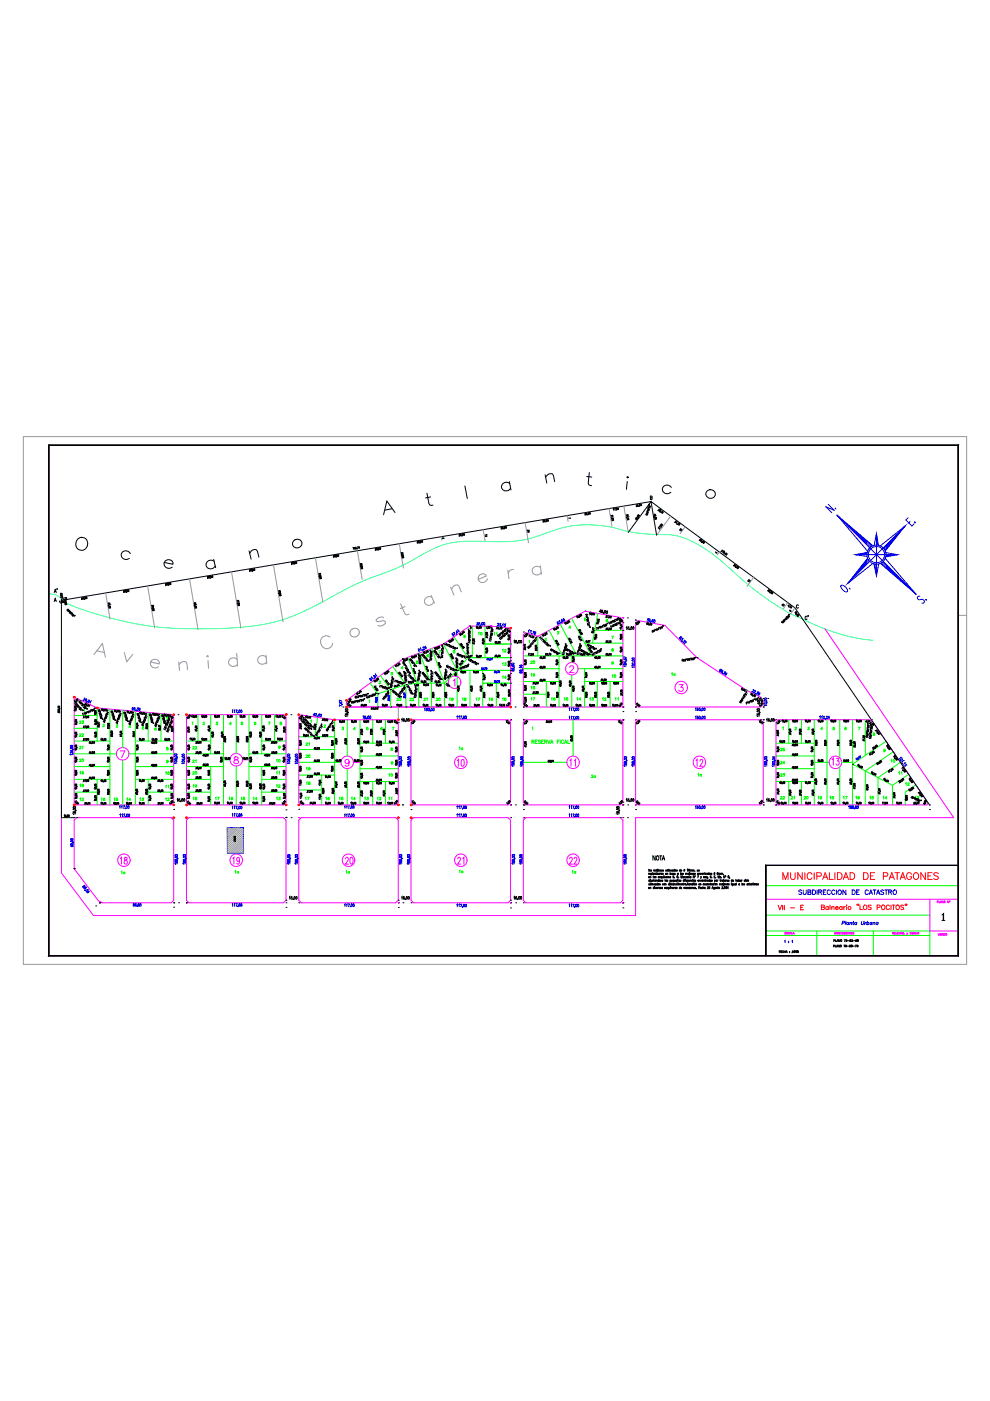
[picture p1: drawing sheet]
<svg xmlns="http://www.w3.org/2000/svg" width="210mm" height="297mm" viewBox="0 0 210 297" stroke-linecap="round" stroke-linejoin="round" font-family="sans-serif">
<g fill="none" stroke="#000" stroke-width=".21">
<path d="M16.6 114.2a1.31 1.31 0 0 1 1.8 .4 1.31 1.31 0 0 1-.4 1.8 1.31 1.31 0 0 1-1.8-.4 1.52 1.52 0 0 1 .4-1.8zM27.6 117.3a1 1 0 0 0-1.4-.5 1 1 0 0 0-.3 1.5 1 1 0 0 0 1.5 .1M34.8 119.2l1.9 .4a.95 .95 0 0 0-1.1-.9 .95 .95 0 0 0-.8 1.2 .95 .95 0 0 0 1.4 .5l.3-.2M45.3 118.6l.4 1.7M45.4 119a1 1 0 0 0-1.5 .1 1 1 0 0 0 .3 1.5 1 1 0 0 0 1.5-.6M52.8 116.8l.5 1.7M53 117.3a1.17 1.17 0 0 1 1.4-.8l.2 .4 .3 1.2M83.2 107.8l-1.6 .3M83.8 108.6l-1.7-2.4-.7 2.9M90.6 104.6l.4 2.1 .2 .4h.6M91.3 105.3l-1 .2M98.6 103l.5 2.7"/>
<path d="M108 102.1l.4 1.8M108.1 102.5a1 1 0 0 0-1.5 0 1 1 0 0 0 .3 1.5 1 1 0 0 0 1.4-.5M115.6 100.6l.4 1.8M115.7 101.1a1.16 1.16 0 0 1 1.5-.6l.2 .3 .2 1.3M124.4 101l1.1 .1M125 100.2l-.2 2.1 .1 .4 .6 .2M133 101.1l.2-.1 .1 .2-.2 .1zM133 102.1l-.1 1.6M142.4 103.3a1 1 0 0 0-1.5-.4 1 1 0 0 0-.1 1.5 1 1 0 0 0 1.5-.1M93.6 139v-.3l.3 .3M93.7 137.7h.1M93.7 139.1l.1 .2h-.2l.2-.1v.2"/>
<path d="M93.8 138.6l-.1 .1M93.8 136.8l.1 .1M93.8 136.7l.1 .1M93.9 137.2l-.1-.1 .3 .1M93.9 137.9v.3l-.2-.3 .4 .1M94.8 136.6h-.2v-.2l.2 .1-.1 .1h-.2M95.1 136.7h-.2l-.1 .1 .2 .1v-.2h-.2M95.2 136.8h.1M95.4 136.8l.2 .1-.4 .2 .3 .1M95.9 137.1h-.2l.1-.2v.3h-.2M96.2 137l-.1 .1M96.4 137.2h-.2l.1 .1-.1 .2-.1-.1"/>
<path d="M96.9 137.4h.1M97 137.4l-.1 .1M99.3 134.3l.1 .1M99.4 133.5h.1M99.4 133.4h.1M99.4 135.5l.1 .2v-.2h.2v.2M99.4 134.9l.1 .2v-.2h.2v.3M99.4 134.7v-.2l.1 .2 .1-.1 .1 .2M99.4 133.7l.1 .2 .2-.2v.2zM99.5 135.2v.1M99.6 135.8v.3l-.2-.3 .3 .1M99.7 136.3l-.3-.1v.1"/>
<path d="M103.9 135.6v-.3l.3 .3M103.9 135.9l-.1-.1 .4 .1M104.1 133.9l.1 .1M104.1 134.8v.1M104.2 133.8v-.2l.1 .2 .2-.1-.1 .2M104.2 135.1l-.1 .2-.2-.2 .4 .1M104.3 133.1h.1M104.3 133h.1M104.4 133.3v.2l-.1-.1 .2-.1v.3M104.5 134.2l-.1 .3-.2-.4v.3M108.3 136.5h.1M109 135.9l.1-.1v.5"/>
<path d="M109.6 135.8h-.2v.2a.16 .16 0 0 1 .2 0 .16 .16 0 0 1 0 .2 .16 .16 0 0 1-.3 0M109.8 136.3v.1M111 136.5h.1M112 137.3v-.1l.2 .3M112.5 136.7l-.1 .2 .1 .1 .2-.1-.1-.1-.1 .2M112.7 136.6h-.1M113 136.1v-.1l.2 .3M113 136.4l-.1 .2-.1-.4 .2 .3M113.2 135.8v.1M113.4 135.6v.2l.1-.1 .1 .1-.1 .2M113.5 135.5l.2-.2 .1 .4M113.7 135.1l.1 .1"/>
<path d="M113.8 135.1h.1M114.5 135h.2l-.3 .3M114.8 135.3h.1l-.3 .2M115.1 135.4l.1 .2-.4 .1M115.2 135.7l.1 .1M115.5 136.2l.2 .1-.1 .1v-.3l.3 .1M115.6 135.9h-.2l.1 .1-.1 .1-.2-.1M116.1 136.3h-.1M116.3 136.5h-.3l.1 .1-.1 .1-.1-.1M116.5 136.8l-.3-.1 .2 .1-.1 .2-.2-.2M116.7 136.9h-.1M116.8 136.9l-.1 .1"/>
<path d="M124.3 130.6h.3l-.2-.2v.3M124.5 130.2h.1h-.4M124.5 131.3v.3l.2-.1-.1-.1 .2 .1M124.6 130.8l.1 .1h-.4M124.6 131.1v.1M124.9 131.7v.2l-.4-.2M124.9 132.2v.2l-.3-.2 .1 .2M124.9 132l.1 .1M125 132.5l.1 .2-.4-.1M125.1 132.9h.1M125.1 133h.1M126.5 133.1l.2-.1-.1 .5"/>
<path d="M127 133l-.1 .2-.1-.2 .2 .1-.2 .2M127.2 133h-.1M127.5 132.7l-.2 .2h.2l.1 .1-.2 .1M127.9 132.8l-.2 .1 .1-.3v.4M128 132.5v.1M128.1 132.6l.2-.1-.1 .3h.2M128.6 132.3l-.1 .2 .1-.1 .1 .2-.2 .1M128.8 132.2v.1M128.9 132.1v.1M132.1 132h.1M132.1 133.6h.1M132.8 133l.1-.1v.5"/>
<path d="M133.4 132.9h-.2v.2a.16 .16 0 0 1 .2 0 .16 .16 0 0 1 0 .2 .16 .16 0 0 1-.2 0M133.6 133.4v.1M134.8 132h.1M138.3 133.7l.3 .2-.1 .1-.2-.1 .2-.2zM138.7 133.6v-.1l.1 .4M139 133.5v.1M139.4 133.5l-.2 .1 .1-.3 .1 .3M139.7 133.4l-.2 .1 .1-.4 .1 .4M139.8 133v.1M140 133l.1-.1v.2l.1 .1-.2 .1M140.5 133l-.2 .1 .1-.3 .1 .4M140.6 132.7v.1"/>
<path d="M140.7 132.6v.1M144.6 139.9l.1-.1v.4M145.3 139.8h.2l-.3 .3h.3M145.7 139.8h-.1M146.6 139.5l-.1 .1M147.1 139.5l.1 .2-.1 .1-.1-.1 .2-.2zM147.4 139.4v.1M147.5 139.4v.1M15.7 147.8h.1M15.7 148.5h.2l.1 .2-.2 .1M16.1 148.7v.1M16.1 148.4l.1-.1v.4l.2-.1"/>
<path d="M16.4 148.3l.1-.1-.1 .3 .2-.1M16.9 148.6h.2l-.4 .2M17.1 148.8h.1l-.4 .1 .2 .1M17.3 149l.1 .1h-.4l.1 .1M17.4 149.2h.1M17.5 151.3l.1-.1 .1 .4M17.6 149.3l.1 .1h-.4l.1 .2M17.8 149.5l.1 .1-.4 .1M17.8 151.2l.1-.1 .1 .4M18.1 149.7h-.1M18.2 149.9h-.3l.1 .1-.1 .1-.1-.2M18.2 150l.2 .1-.4 .1"/>
<path d="M18.3 150.9l-.2 .3 .2-.1 .1 .1-.3 .1M18.5 150.2h-.1M18.5 151h-.1M18.6 150.3h-.1M19.2 150.8l-.2 .1 .1-.3 .1 .4M19.3 150.5v.1M19.9 150.3l-.1 .2 .2 .1-.1-.2-.1 .2M20.1 150.1v.1M20.2 150.1v.1M29.1 151.3l.3 .1v-.2l-.3 .2zM29.2 151.5v.2l.2-.1-.1-.1 .2 .1M29.4 151.8h.1"/>
<path d="M29.6 152.9l.1 .1 .2-.1h-.2l.1 .1M29.7 152.5h.1M29.9 153.1h.1M29.9 153.2h.1M33 153.7v.2l-.2-.1 .2-.1 .1 .2v.1M33.2 153.2h.1M33.2 152.8l.1 .3v-.2h.2l-.1 .2M33.2 153.4l-.1 .2-.1-.3 .3 .3M33.4 152.3h.1M33.5 152.5v.2l-.2-.1h.2v.2M33.5 152l.1 .3v-.2l.2 .1-.1 .2M33.7 151.9l-.1-.2 .3 .2"/>
<path d="M33.7 151.5h.1M33.7 151.4l.1 .1M34.3 151.6l.4 .1-.1-.2-.2 .2zM34.4 151.8v.2l.2-.1v-.1l.2 .2M34.7 152.1h.1M34.8 153.2l.1 .2 .2-.1-.1-.1h-.1l.1 .1M34.9 152.8h.1M35.1 153.4l.1 .1M35.1 153.5l.1 .1M69.4 154.7l-.1 .2-.1-.2h.2v.3M69.4 154.3v.2h.3l-.1 .2zM69.7 154.2v.1"/>
<path d="M69.9 153.7l.1-.2 .2 .5M70.1 153.4v.1M70.4 153l.1-.2 .2 .5M70.5 153.3l-.1 .2-.1-.3 .2 .2M70.6 152.7v.1M70.6 152.6l.1 .1M73.3 151.3v.2h.2a.16 .16 0 0 1 0-.2 .16 .16 0 0 1 .2 0 .16 .16 0 0 1 0 .2M73.8 151l.1 .1M73.8 151.8h-.5l.1 .1M74 149.9h.1M74 152.6h.1M75.3 147.7h.1v.3"/>
<path d="M75.8 147.6l-.2 .2 .1-.1 .1 .2h-.2M75.9 147.5h.2l-.1 .2 .1 .1h-.2M76.3 147.6h-.1M77 147.4l-.2 .1 .2 .2v-.2l-.2 .1M77.2 147.2l-.1 .1M77.3 147.2h.2l-.1 .2 .1 .1h-.2M77.9 147.4h-.3l.2-.3v.4M78 147v.1M78.1 147v.1M84.5 153.1h.1M85.2 152.5l.1-.1v.5M85.5 140.5l.2 .1-.2 .1 .1-.2 .2 .2"/>
<path d="M85.6 140.2l.1 .1-.4 .1M85.7 141l.3-.1-.3-.1 .1 .2M85.8 152.4h-.2v.2a.16 .16 0 0 1 .2 0 .16 .16 0 0 1 0 .2 .16 .16 0 0 1-.3 0M86 141.1v.1M86 152.9v.1M86.1 141.7l.2 .1 .1-.2-.2 .1 .1 .1M86.2 141.3l.1 .1-.4 .1M86.3 142.1l.1 .2 .1-.1-.1-.1 .3 .1M86.5 141.9h.1M86.8 142.3l.1 .2h-.2l-.1 .1-.1-.2M86.9 142.6l.1 .1M86.9 142.7h.1"/>
<path d="M87.2 153.1h.1M156.9 148.9v-.1l.3 .2M157.1 148.5v.2l.3-.1-.1 .2zM157.4 148.2l-.1 .2h.3l-.2-.1v.2M157.5 148v.1M157.7 147.5l.1-.1 .1 .2 .1-.1-.1 .3M157.8 147.8l-.1 .2-.1-.3 .3 .3M157.9 147.2v.1M158 147.2l.1-.2 .1 .4 .2-.2M158.2 149l.1-.1v.4M158.2 146.8v-.1l.3 .3M158.3 146.5h.1"/>
<path d="M158.4 146.4v.1M158.5 148.9l.1-.1 .1 .3M159 148.7h-.1v.2h.2l-.1-.1-.1 .1M159.2 148.7h.1M159.4 148.5l.1-.1v.2h.1l-.2 .2M159.7 148.4l.1-.1v.4M160 148.2v.1M160.2 148.3l.1-.1v.3M160.6 151.3v.2h.2a.16 .16 0 0 1 0-.2 .16 .16 0 0 1 .3 0 .16 .16 0 0 1-.1 .2M160.7 148.1l-.2 .2v-.2l.2 .1-.2 .2M160.8 147.9v.1M160.9 147.8v.1"/>
<path d="M161.1 151l.1 .1M161.1 151.8h-.5l.1 .1M161.3 152.6h.1M161.3 149.9h.1M161.9 153.1h.1M162.6 152.5l.1-.1v.5M163.2 152.4h-.2v.2a.16 .16 0 0 1 .2 0 .16 .16 0 0 1 0 .2 .16 .16 0 0 1-.3 0M163.4 152.9v.1M164.6 153.1h.1M183.7 156.3v-.1l.3 .1M183.8 155.8l.1 .2v-.2l.2 .1-.1 .2M183.9 154.3l.1 .1"/>
<path d="M184 155.2l-.1 .1M184 154.2v-.2l.1 .1h.2v.2M184 153.8l.1-.1 .1 .1 .1-.1v.3M184 153.5h.1M184.1 154.5v.2h-.2l.2-.1 .1 .2M184.1 153.4h.1M184.2 155.5l-.1 .3-.2-.4v.2M15.5 172v.2l.3 .1a.16 .16 0 0 1 0-.3 .16 .16 0 0 1 .2 0 .16 .16 0 0 1 0 .3M16 171.8h.2M16.1 172.5h-.6l.1 .1M16.3 173.3h.1M16.3 170.6h.1"/>
<path d="M36.8 170.1h.1M37.5 169.4l.2-.1v.6M38.1 169.3h-.2v.3a.16 .16 0 0 1 .3 0 .16 .16 0 0 1-.1 .2 .16 .16 0 0 1-.2 0M38.4 169.8l-.1 .2M39.6 170.1h.1M130.8 172v.2l.2 .1a.16 .16 0 0 1 .1-.3 .16 .16 0 0 1 .2 0 .16 .16 0 0 1 0 .3M131.3 171.8h.2M131.4 172.5h-.6l.1 .1M131.6 173.3h.1M131.6 170.6h.1M132.1 170.1h.1M132.8 169.4l.1-.1v.6"/>
<path d="M133.4 169.3h-.2v.3a.16 .16 0 0 1 .2 0 .16 .16 0 0 1 0 .2 .16 .16 0 0 1-.2 0M133.6 169.8v.2M134.8 170.1h.1M161.9 170.1h.1M162.6 169.4l.1-.1v.6M163.2 169.3h-.2v.3a.16 .16 0 0 1 .2 0 .16 .16 0 0 1 0 .2 .16 .16 0 0 1-.3 0M163.4 169.8v.2M164.6 170.1h.1M193.6 168.9h-.2l.1 .1-.1 .1-.1-.1M193.9 169l-.3 .1h.2l-.1 .2-.2-.1M193.9 169.2h.1M194.2 169.4l-.2-.1 .3-.1-.3 .3"/>
<path d="M194.7 169.3l-.1 .1M194.9 169.5l-.2 .1h.1l-.1 .2-.1-.1M195.1 169.6l-.2 .1h.1v.2l-.2-.1M195.3 169.7h-.1M195.4 169.7h-.1M60.7 190.8h.1M61.4 190.2l.1-.1v.5M62 190.1h-.2l-.1 .2a.16 .16 0 0 1 .3 0 .16 .16 0 0 1 0 .2 .16 .16 0 0 1-.3 0M62.2 190.6l-.1 .1M63.4 190.8h.1M84.5 190.8h.1M85.2 190.2l.1-.1v.5"/>
<path d="M85.8 190.1h-.2v.2a.16 .16 0 0 1 .2 0 .16 .16 0 0 1 0 .2 .16 .16 0 0 1-.3 0M86 190.6v.1M87.2 190.8h.1M108.3 190.8h.1M109 190.2l.1-.1v.5M109.6 190.1h-.2v.2a.16 .16 0 0 1 .2 0 .16 .16 0 0 1 0 .2 .16 .16 0 0 1-.3 0M109.8 190.6v.1M111 190.8h.1"/>
<circle cx="63.1" cy="115.3" r=".98"/>
<circle cx="150.7" cy="104.8" r=".97"/>
<circle cx="93.7" cy="138.6" r=".05"/>
<circle cx="93.8" cy="138.4" r=".17"/>
<circle cx="93.9" cy="137.5" r=".17"/>
<circle cx="95.3" cy="136.7" r=".05"/>
<circle cx="96.5" cy="137.4" r=".17"/>
<circle cx="99.4" cy="135.3" r=".05"/>
<circle cx="99.6" cy="134.2" r=".17"/>
<circle cx="104" cy="134.8" r=".05"/>
<circle cx="104.2" cy="134.6" r=".17"/>
<circle cx="110.1" cy="136" r=".24"/>
<circle cx="110.5" cy="136" r=".24"/>
<circle cx="112.3" cy="137.1" r=".17"/>
<circle cx="112.6" cy="136.5" r=".05"/>
<circle cx="115.3" cy="135.7" r=".05"/>
<circle cx="124.7" cy="131.2" r=".05"/>
<circle cx="127.2" cy="132.9" r=".05"/>
<circle cx="133.9" cy="133.1" r=".24"/>
<circle cx="134.3" cy="133.1" r=".24"/>
<circle cx="139" cy="133.5" r=".05"/>
<circle cx="145" cy="139.9" r=".17"/>
<circle cx="145.7" cy="139.7" r=".05"/>
<circle cx="145.9" cy="139.8" r=".17"/>
<circle cx="146.3" cy="139.8" r=".17"/>
<circle cx="146.8" cy="139.7" r=".17"/>
<circle cx="17.5" cy="149.2" r=".05"/>
<circle cx="18.5" cy="150.9" r=".05"/>
<circle cx="18.7" cy="150.9" r=".17"/>
<circle cx="19.5" cy="150.6" r=".17"/>
<circle cx="29.5" cy="152" r=".16"/>
<circle cx="29.5" cy="151.8" r=".05"/>
<circle cx="29.5" cy="152.3" r=".16"/>
<circle cx="29.6" cy="152.6" r=".16"/>
<circle cx="33.1" cy="153.2" r=".05"/>
<circle cx="34.7" cy="152.3" r=".16"/>
<circle cx="34.8" cy="152.1" r=".05"/>
<circle cx="34.8" cy="152.6" r=".16"/>
<circle cx="34.9" cy="153" r=".16"/>
<circle cx="69.6" cy="154.2" r=".05"/>
<circle cx="69.8" cy="154.1" r=".17"/>
<circle cx="73.5" cy="150.8" r=".24"/>
<circle cx="73.5" cy="150.3" r=".24"/>
<circle cx="76.3" cy="147.5" r=".05"/>
<circle cx="76.5" cy="147.6" r=".17"/>
<circle cx="86.1" cy="141.1" r=".05"/>
<circle cx="86.3" cy="152.6" r=".24"/>
<circle cx="86.7" cy="152.6" r=".24"/>
<circle cx="157.5" cy="148" r=".05"/>
<circle cx="159.2" cy="148.6" r=".05"/>
<circle cx="160.8" cy="150.8" r=".24"/>
<circle cx="160.8" cy="150.3" r=".24"/>
<circle cx="163.7" cy="152.6" r=".24"/>
<circle cx="164.1" cy="152.6" r=".24"/>
<circle cx="183.9" cy="155.2" r=".05"/>
<circle cx="184" cy="155" r=".17"/>
<circle cx="15.8" cy="171.5" r=".24"/>
<circle cx="15.8" cy="171.1" r=".24"/>
<circle cx="38.7" cy="169.6" r=".24"/>
<circle cx="39.1" cy="169.6" r=".24"/>
<circle cx="131.1" cy="171.1" r=".24"/>
<circle cx="131.1" cy="171.5" r=".24"/>
<circle cx="133.9" cy="169.6" r=".24"/>
<circle cx="134.3" cy="169.6" r=".24"/>
<circle cx="163.7" cy="169.6" r=".24"/>
<circle cx="164.1" cy="169.6" r=".24"/>
<circle cx="194" cy="169.1" r=".05"/>
<circle cx="194.3" cy="169.4" r=".16"/>
<circle cx="62.5" cy="190.3" r=".24"/>
<circle cx="62.9" cy="190.3" r=".24"/>
<circle cx="86.3" cy="190.3" r=".24"/>
<circle cx="86.7" cy="190.3" r=".24"/>
<circle cx="110.1" cy="190.3" r=".24"/>
<circle cx="110.5" cy="190.3" r=".24"/>
</g>
<path d="M10.4 125.9a3.1 3.1 0 0 1 2.8 1.3 14.9 14.9 0 0 0 5.5 2.4l8.5 2.3 6.7 1.1 4.5 .2 4.6 .1 4.9-.1 4.5-.4a38.8 38.8 0 0 0 16.9-5.7l6.4-3.4 4.6-1.8a48.8 48.8 0 0 0 10.7-5.1 20.2 20.2 0 0 1 11.5-2h.9a27.5 27.5 0 0 0 13.8-2.3 25.3 25.3 0 0 1 15.9 .1l3.9 .6 4 .1a13.3 13.3 0 0 1 7.8 2.6 73.8 73.8 0 0 1 9.8 7.9l3.5 2.7 4.6 3.1 5.2 2.4 3.7 1.5 3.1 1 3.4 .8 3 .4" fill="none" stroke="#0ff" stroke-width=".21"/>
<g fill="none" stroke="#f0f" stroke-width=".21">
<path d="M111 134.5l.5-.4 2.6 .8 10-5.3 7.5 1.3 .5 .6v17.8l-.5 .6h-20.1l-.5-.6zM134.8 132l.6-.4 5.6 1 6.8 6.8 10.5 6.9 3.1 1.5 .5 .8v.7l-.6 .6h-25.9l-.6-.6zM15.7 148.3v21.8l.6 .5h20l.5-.5v-18.1M16.2 148l4.4 2.1 15.7 1.3M25.5 159.2h1l-.7 1.4M39.6 152l.5-.5h20l.6 .5v18.1l-.6 .5h-20l-.5-.5zM63.9 151.6l-.5 .4M73.9 148.2l11.5-8.4 8.6-3.3 5.6-3.8h4.5l3.7 .4 .5 .6v15.6l-.5 .6h-33.8l-.5-.6zM83.9 152.6l.6 .5M87.2 153.1l.5-.5h20.1l.5 .5v17l-.5 .5h-20.1l-.5-.5zM96.1 144.3l.4-.3v1.4M111.5 152.6h20.1l.5 .5v17l-.5 .5h-20.1l-.5-.5v-17z"/>
<path d="M120.9 141.5l.2-.4h.3l.3 .3-.2 .5-.7 .7h1M135.4 152.6h25.9l.6 .5v17l-.6 .5h-25.9l-.6-.5v-17zM165.1 152.6h19.2l.8 .4 11.8 17.2-.3 .4h-31.5l-.5-.5v-17zM16.3 173.3h20l.5 .6v16.9l-.5 .6h-14.6l-.9-.5-5.1-6.7v-10.3zM40.1 173.3h20l.6 .6v16.9l-.6 .6h-20l-.5-.6v-16.9zM49.7 160.5v.4l.7 .2 .2 .3a.47 .47 0 0 1-.6 .5 .47 .47 0 0 1-.3-.6l.7-.4 .1-.3a.54 .54 0 0 0-.8-.1zM51.4 161.1a1.32 1.32 0 0 0-1.9-1.2 1.32 1.32 0 0 0-.1 2.2 1.32 1.32 0 0 0 2-.9l1.4-.1M63.4 173.9l.5-.6h20l.6 .6v16.9l-.6 .6h-20l-.5-.6zM63.4 170.1l.5 .5M74.1 161.5a.45 .45 0 0 1-.7 .3 .45 .45 0 0 1-.1-.7 .45 .45 0 0 1 .7 .1l.1 .3a.68 .68 0 0 1-.6 .9l-.3-.2M75 161.6a1.32 1.32 0 0 0-2-1.2 1.32 1.32 0 0 0-.1 2.3 1.32 1.32 0 0 0 2.1-1l1.4-.1M84.5 170.1l-.6 .5"/>
<path d="M87.2 173.9l.5-.6h20.1l.5 .6v16.9l-.5 .6h-20.1l-.5-.6zM97 161.3l.2-.3v1.4M97.9 161.1l.3-.1 .2 .3v.8l-.2 .3-.4-.3zM111.5 173.3h20.1l.5 .6v16.9l-.5 .6h-20.1l-.5-.6v-16.9zM120.9 161.3l.2-.3v1.4M121.8 161.3l.3-.3v1.4M147.6 161.3l.3-.3v1.4M148.5 161.3v-.2a.32 .32 0 0 1 .5 0 .32 .32 0 0 1 0 .4l-.6 .9h.7M176.5 161l.2-.2v1.4M177.4 160.8h.5l-.2 .5a.4 .4 0 0 1 .3 .6 .4 .4 0 0 1-.7 0M25.5 182l.3-.3v1.5M26.4 181.8v.4a.49 .49 0 0 1 .6 .4 .49 .49 0 0 1-.4 .6 .52 .52 0 0 1-.2-.6 .52 .52 0 0 1 .5-.4v-.4z"/>
<path d="M49.4 182l.2-.3v1.5M50.8 182.2l-.1 .4a.39 .39 0 0 1-.5-.4 .39 .39 0 0 1 .5-.4l.1 .4a.71 .71 0 0 1-.4 1l-.2-.2M73.3 182.1v-.2a.32 .32 0 0 1 .5-.1 .32 .32 0 0 1 0 .5l-.5 .9h.6M74.4 181.8l.2-.1 .2 .3v.9l-.2 .3-.3-.3zM97.1 182.1v-.2a.32 .32 0 0 1 .5-.1 .32 .32 0 0 1 0 .5l-.6 .9h.7M98.2 182l.2-.3v1.5M120.8 182.1l.1-.2a.32 .32 0 0 1 .4-.1 .32 .32 0 0 1 0 .5l-.5 .9h.6M121.8 182.1v-.2a.32 .32 0 0 1 .5-.1 .32 .32 0 0 1 0 .5l-.6 .9h.7"/>
<circle cx="26" cy="159.8" r="1.32"/>
<circle cx="96.4" cy="144.6" r="1.32"/>
<circle cx="121.3" cy="141.7" r="1.32"/>
<circle cx="144.5" cy="145.7" r="1.32"/>
<circle cx="97.7" cy="161.6" r="1.32"/>
<circle cx="121.6" cy="161.6" r="1.32"/>
<circle cx="148.4" cy="161.6" r="1.32"/>
<circle cx="177.2" cy="161.6" r="1.32"/>
<circle cx="26.3" cy="182.3" r="1.32"/>
<circle cx="50.1" cy="182.3" r="1.32"/>
<circle cx="73.9" cy="182.3" r="1.32"/>
<circle cx="97.7" cy="182.3" r="1.32"/>
<circle cx="121.6" cy="182.3" r="1.32"/>
</g>
<g fill="none" stroke="#989898" stroke-width=".21">
<path d="M114.6 120l.2 1.7M19.9 138.8l1.8-2.4 .6 2.9M20.6 138l1.5 .3M26.4 138.3l.5 2 1.3-1.6M43.9 139.1l.1-.1 .2 .1-.1 .1zM44.1 140l.1 1.7M50.2 138.5l.2 2.7M50.3 139.8a1 1 0 0 0-1.5-.1 1 1 0 0 0 .1 1.5 1 1 0 0 0 1.5-.4M56.4 138.9l.2 1.8M56.5 139.3a1 1 0 0 0-1.6-.1 1 1 0 0 0 .2 1.5 1 1 0 0 0 1.4-.4M70 135.1a1.34 1.34 0 0 0-2 .7 1.34 1.34 0 0 0 1.2 1.7 1.2 1.2 0 0 0 1.3-1.1M81.4 130.9a1.08 1.08 0 0 0-1.6 .7l.2 .2 1.5-.2 .3 .3a1.08 1.08 0 0 1-1.6 .7"/>
<path d="M85 128l.8 2 .3 .3 .6-.1M85.9 128.6l-1 .4M91.5 126.2l.7 1.7M91.6 126.6a1 1 0 0 0-1.5 .3 1 1 0 0 0 .6 1.4 1 1 0 0 0 1.3-.8M95.6 124.5l.7 1.6M95.8 124.9a1.17 1.17 0 0 1 1.3-.9l.2 .3 .5 1.2M103.4 122.7a.97 .97 0 0 1-1 .9 .97 .97 0 0 1-.9-.9 .97 .97 0 0 1 .8-1.1 .71 .71 0 0 1 .8 .5l-1.7 .7M107.7 120.9l.2 1.7M108.9 120.7a1.04 1.04 0 0 0-1.1 .9M114.7 120.3a1 1 0 0 0-1.6 0 1 1 0 0 0 .2 1.5 1 1 0 0 0 1.5-.4M31.9 140.3l1.8 .4a.95 .95 0 0 0-1-.9 .95 .95 0 0 0-.8 1.2 .95 .95 0 0 0 1.3 .5l.4-.1M37.9 140.3l.2 1.8"/>
<path d="M38 140.8a1.16 1.16 0 0 1 1.5-.5l.2 .4 .1 1.3M84.5 149.9v2.7"/>
<circle cx="75.2" cy="134.1" r=".97"/>
</g>
<g fill="none" stroke="#0f0" stroke-width=".21">
<path d="M90.9 138.8v-.1a.24 .24 0 0 0-.3 .3 .24 .24 0 0 0 .3 .2 .17 .17 0 0 0-.1-.3 .17 .17 0 0 0-.2 .2M93.1 137.9h.3l-.2 .6M94 136.5l3 5.6M96.2 137.9v.2l.3 .1v.2h-.3v-.2l.3-.2zM96.3 135l3 4.4M98.7 134.8a.18 .18 0 0 1-.3 .2 .17 .17 0 0 1 0-.3 .17 .17 0 0 1 .2 0v.5l-.2-.1M99.3 139.4h9M99.3 139.4l-2.3 2.7M100.2 132.7v6.7M101.5 134.2l.1-.1v.5M102.9 136.5h5.4M102.9 132.7v6.7"/>
<path d="M104.8 134.2l.1-.1v.6M105.3 134.2l.1-.1v.6M106.6 137.8l.1-.1v.5M107 137.8l.1-.1 .2 .1-.3 .4h.4M111 139h21.1M112.2 135.9l.1-.1v.5M114.1 134.9v4.1M115.6 135.4l.2-.1 .1 .2-.3 .3h.3M118.2 133.9h.3l-.1 .2a.18 .18 0 0 1 .1 .3 .18 .18 0 0 1-.3-.1M118.6 139v10.9M121.1 133.1h-.4l.2-.4v.5M121.3 139v1.4"/>
<path d="M124 136.3h8.1M124.3 131h-.3v.2a.19 .19 0 0 1 .3 0 .19 .19 0 0 1-.1 .3 .19 .19 0 0 1-.2 0M126.1 133.6h6M126.8 130l-1.1 6.3M128.9 131.3a.24 .24 0 0 0-.4 .2 .24 .24 0 0 0 .4 .2 .17 .17 0 0 0-.1-.2 .17 .17 0 0 0-.2 .1M129.7 134.9h.4l-.2 .5M129.8 137.6v.1l.3 .1v.2h-.3v-.2l.3-.1zM15.7 159.8h9M15.7 157.1h7.6M15.7 154.4h4.9M15.7 151.7h4.9M16.9 158.3l.2-.1 .1 .1-.3 .4h.3"/>
<path d="M16.9 155.7l.2-.2 .1 .2-.3 .4h.3M16.9 153l.1-.2 .2 .1-.3 .5h.3M17.4 155.7l.2-.2 .1 .2-.3 .4h.3M17.4 152.8h.3l-.2 .2a.18 .18 0 0 1 .2 .3 .18 .18 0 0 1-.3 0M17.4 158.3l.2-.1v.5M17.8 150.4l.1-.1v.5M20.6 150.1v7M21.8 153.6l.1-.1 .2 .1-.3 .4h.4M23.3 150.3v20.3M24.7 153.6h.3l-.2 .3a.18 .18 0 0 1 .2 .1 .18 .18 0 0 1-.2 .2 .18 .18 0 0 1-.2-.1M26 150.5v8M27.3 159.8h9.5"/>
<path d="M27.7 154.1h-.4l.3-.3v.5M28.7 150.8v19.8M28.7 157.1h8.1M30.5 154h-.3v.3a.19 .19 0 0 1 .3 0 .19 .19 0 0 1-.1 .3 .19 .19 0 0 1-.2-.1M31.4 151v6.1M33.2 154.3h-.1a.24 .24 0 0 0-.3 .2 .24 .24 0 0 0 .4 .2 .17 .17 0 0 0-.1-.2 .17 .17 0 0 0-.3 .1M34.1 151.3v5.8M35.2 152.1h.4l-.3 .5M35.4 158.5l.3 .3-.1 .2-.3-.1 .4-.3zM39.6 159.8h7.8M39.6 157.1h5.1M40.7 153.2l.2-.1v.5"/>
<path d="M40.9 158.4l.1-.2 .2 .1-.3 .5h.3M41.4 158.4l.1-.2 .2 .1-.3 .5h.4M42 151.5v5.6M43.1 153.2l.2-.1 .1 .1-.4 .4h.4M44.7 151.5v8.3M45.9 153.1h.2l-.1 .2a.18 .18 0 0 1 .1 .3 .18 .18 0 0 1-.3-.1M47.4 151.5v19.1M49.1 153.4h-.4l.2-.3v.5M50.1 151.5v8.2M51.5 153.1h-.3v.2a.19 .19 0 0 1 .3 0 .19 .19 0 0 1-.1 .3 .19 .19 0 0 1-.2-.1M52.8 159.8h7.9M52.8 151.5v19.1"/>
<path d="M54.3 153.2l-.1-.1a.23 .23 0 0 0-.3 .2 .23 .23 0 0 0 .4 .2 .17 .17 0 0 0-.1-.2 .17 .17 0 0 0-.2 .1M55.5 157.1h5.2M55.5 151.5v8.3M56.9 153.1h.4l-.3 .5M58.2 151.5v5.6M59.4 158.3a.17 .17 0 0 1-.2 .1 .17 .17 0 0 1-.1-.2 .17 .17 0 0 1 .3 0l-.1 .4h-.2M59.4 153.1v.2l.3 .1v.2h-.3v-.2l.3-.2zM63.4 158.9h7.5M63.4 156.2h7.5M64.9 157.6l.1-.1 .2 .1-.3 .4h.4M65.5 157.6l.1-.1v.5M65.9 152.8l.1-.2v.6"/>
<path d="M67.4 152.1l-.6 4.1M68.7 153.8l.1-.1 .2 .1-.3 .4h.4M70.9 152.6v18M72.6 154.2h.2l-.1 .2a.18 .18 0 0 1 .1 .3 .18 .18 0 0 1-.3-.1M73.7 152.6v7.7M75.4 154.5h-.4l.2-.3v.5M76.4 152.6v18M76.4 157.5h8.1M78.1 154.2h-.3v.2a.19 .19 0 0 1 .3 0 .19 .19 0 0 1-.1 .3 .19 .19 0 0 1-.2-.1M78.3 148.5l.1-.1v.5M79.1 152.6v4.9M80.4 144.5l.1-.1 .2 .1-.3 .4h.4"/>
<path d="M81.1 154.2h-.1a.24 .24 0 0 0-.3 .2 .24 .24 0 0 0 .4 .2 .17 .17 0 0 0-.1-.2 .17 .17 0 0 0-.2 .1M81.8 152.6v4.9M82.9 142.6h.3l-.1 .2a.18 .18 0 0 1 .1 .3 .18 .18 0 0 1-.3-.1M82.9 158.6v.2l.3 .1v.2h-.3v-.2l.3-.2zM83.2 154.2h.4l-.3 .5M84.2 148.1l.2-.1 .1 .1-.3 .4h.3M84.7 148h.3l-.1 .2a.18 .18 0 0 1 .1 .3 .18 .18 0 0 1-.3-.1M85.5 141.6h-.4l.3-.3v.5M86.9 148.1l.2-.1 .1 .1-.3 .4h.4M87.5 148.1l.2-.1 .1 .1-.4 .4h.4M88.6 140.1h-.3v.3a.19 .19 0 0 1 .3 0 .19 .19 0 0 1 0 .3 .19 .19 0 0 1-.3-.1M88.8 144.8v5.1"/>
<path d="M89.9 148.1l.2-.1 .1 .1-.3 .4h.4M90.5 148.1l.1-.1v.5M91.5 144.8v5.1M92.5 148.1l.2-.1 .1 .1-.3 .4h.4M94.3 144.8h-5.8l-2.4 .3M94.3 144.8v5.1M95.3 148.1l.1-.1v.5M96.1 148.2a.17 .17 0 0 1-.2 .1 .17 .17 0 0 1-.1-.3 .17 .17 0 0 1 .3 .1l-.1 .4-.2-.1M97 142.1h11.3M97 142.1v7.8M97 142.1l-2.7 2.7M97.4 158.5l.1-.1v.5"/>
<path d="M98.1 148.1l.1-.1v.5M98.1 158.6a.17 .17 0 0 0-.2 0 .17 .17 0 0 0 0 .2 .17 .17 0 0 0 .2 0M98.1 158.5v.4M98.5 148l.4 .3-.1 .2-.3-.1 .3-.3zM99.7 142.1v7.8M101 148.1l.1-.1v.5M101.4 148h.4l-.3 .5M102.4 144.8h5.9M102.4 142.1v7.8M103.7 148.1l.1-.1v.5M104.5 148.1v-.1a.24 .24 0 0 0-.4 .2 .24 .24 0 0 0 .4 .2 .17 .17 0 0 0-.1-.2 .17 .17 0 0 0-.2 .1M105.3 144.8v5.1"/>
<path d="M106.6 148.1l.1-.1v.5M106.6 143.4l.1-.1v.6M106.6 140.6l.1-.1v.6M107.1 140.5h.2l-.1 .2a.18 .18 0 0 1 .1 .3 .18 .18 0 0 1-.3 0M107.3 148h-.2l-.1 .2a.19 .19 0 0 1 .3 0 .19 .19 0 0 1 0 .3 .19 .19 0 0 1-.3-.1M107.4 143.7h-.4l.3-.4v.6M111 144.5h7.6M111 141.7h7.6M111 147.2h4.9M112.6 140.2l.1-.1 .2 .1-.3 .4h.3M112.6 148l.2-.1v.6M112.6 145.6l.2-.1v.6"/>
<path d="M112.6 142.9l.2-.1v.5M112.8 157.2h.4l.1-.2-.5-.1v.7M112.9 154.3l.1-.1v.5M113.1 157.2l.2 .4M113.1 147.9h.3l-.2 .6M113.1 145.5v.2l.3 .1v.2h-.3v-.2l.3-.2zM113.4 143a.17 .17 0 0 1-.2 .1 .17 .17 0 0 1-.1-.2 .17 .17 0 0 1 .3 0l-.1 .4h-.2M113.5 157.2h.3M114 156.9h-.5v.7h.5M114.6 157l-.4-.1v.2l.4 .2v.2h-.4M114.9 157.2h.3M115.3 156.9h-.4v.7h.4"/>
<path d="M115.5 157.2h.4l.1-.2-.5-.1v.7M115.8 157.2l.2 .4M115.9 144.5v5.4M116.2 156.9l.2 .7 .3-.7M116.8 157.6l.2-.7 .3 .7M116.9 157.4h.3M117 148l.1-.1v.6M117.7 148v-.1a.24 .24 0 0 0-.3 .3 .24 .24 0 0 0 .3 .2 .17 .17 0 0 0-.1-.3 .17 .17 0 0 0-.2 .2M118.2 157.2h.3M118.7 156.9h-.5v.7M118.8 156.9v.7M119.6 157.1a.27 .27 0 0 0-.3-.2 .27 .27 0 0 0-.2 .3v.1a.27 .27 0 0 0 .2 .3 .27 .27 0 0 0 .3-.2"/>
<path d="M119.7 148l.1-.1v.6M119.7 157.6l.3-.7 .3 .7M119.8 157.4h.4M120.4 147.9h-.2l-.1 .2a.19 .19 0 0 1 .3 0 .19 .19 0 0 1 0 .3 .19 .19 0 0 1-.3-.1M120.4 156.9v.7h.5M121.3 143.1v6.8M121.6 152.6v7.7M122.4 148l.1-.1v.6M122.6 141.7h9.5M123.2 148.3h-.4l.3-.4v.6M124 144.5h8.1M124 141.7v8.2"/>
<path d="M125.1 148l.1-.1v.6M125.6 147.9h.3l-.2 .2a.18 .18 0 0 1 .1 .3 .18 .18 0 0 1-.3-.1M126.7 144.5v5.4M127.8 148l.1-.1v.6M128.3 148l.1-.1 .2 .1-.4 .5h.4M129.4 144.5v5.4M129.8 143.2l.2-.1v.5M130.1 140.4a.18 .18 0 0 1-.3 .2 .17 .17 0 0 1 0-.3 .17 .17 0 0 1 .3 0l-.1 .5-.2-.1M130.5 148l.1-.1v.6M131 148l.1-.1v.6M164.6 157.5h8.1M165.6 158.7l.2-.1 .1 .2-.3 .4h.3"/>
<path d="M166 154.3l.1-.1v.5M166.4 158.6h-.3v.2a.19 .19 0 0 1 .3 0 .19 .19 0 0 1-.1 .3 .19 .19 0 0 1-.2 0M167.3 152.6v4.9M168.6 154.3l.1-.1 .2 .1-.3 .4h.4M170 152.6v4.9M171.4 154.2h.2l-.1 .2a.18 .18 0 0 1 .1 .3 .18 .18 0 0 1-.3-.1M172.7 152.6v18M174.5 154.5h-.4l.2-.3v.5M175.4 152.6v18M177 154.2h-.3v.2a.19 .19 0 0 1 .3 0 .19 .19 0 0 1 0 .3 .19 .19 0 0 1-.3-.1M178.1 152.6v8.1M179.5 154.2a.24 .24 0 0 0-.3 .2 .24 .24 0 0 0 .3 .2 .17 .17 0 0 0-.1-.2 .17 .17 0 0 0-.2 .1"/>
<path d="M180.8 152.6v18M182 154.2h.4l-.2 .5M183.5 152.6v7.5M185.2 155.4v.2l.3 .1v.2h-.3v-.2l.3-.2zM187.8 159a.18 .18 0 0 1-.3 .2 .17 .17 0 0 1 0-.3 .17 .17 0 0 1 .2 0v.5l-.3-.1M188 157.1l-7.2 4.9 8.5 4.5 3.4-2.4M189.5 159.4l-6 4v7.2M15.7 165.2h7.6M15.7 167.9h4.9M15.7 162.5h7.6M16.9 161l.1-.1 .2 .1-.3 .4h.3M16.9 169.3l.2-.1v.5"/>
<path d="M16.9 166.4l.2-.2v.6M16.9 163.6l.2-.1v.6M17.4 169.3l.1-.1 .2 .1-.3 .4h.3M17.4 166.3v.1l.3 .2v.2l-.3-.1v-.1l.3-.2zM17.7 163.7a.17 .17 0 0 1-.2 .2 .17 .17 0 0 1-.1-.3 .17 .17 0 0 1 .3 0l-.1 .5-.2-.1M20.6 165.2v5.4M21.5 169.3l.1-.1v.5M22.2 169.3v-.1a.25 .25 0 0 0-.3 .2 .25 .25 0 0 0 .3 .3 .17 .17 0 0 0 0-.3 .17 .17 0 0 0-.3 .1M24.2 169.3l.1-.1v.5M24.9 169.2h-.2l-.1 .2a.19 .19 0 0 1 .3 0 .19 .19 0 0 1 0 .3 .19 .19 0 0 1-.3-.1M26 161.1v9.5M26.9 169.3l.1-.1v.5"/>
<path d="M27.7 169.5h-.4l.3-.3v.5M28.7 165.2h8.1M28.7 162.5h8.1M29.6 169.3l.2-.1v.5M30.1 169.2h.3l-.1 .2a.18 .18 0 0 1 .1 .3 .18 .18 0 0 1-.3-.1M31.4 167.9h5.4M31.4 165.2v5.4M35.1 163.7l.1-.1v.6M35.1 166.6l.1-.1v.5M35.1 169.3l.1-.1v.5M35.6 169.3l.1-.1 .2 .1-.3 .4h.3M35.6 166.6l.2-.1v.5"/>
<path d="M35.7 161.3a.18 .18 0 0 1-.3 .2 .17 .17 0 0 1 0-.3 .17 .17 0 0 1 .2 0v.5l-.3-.1M39.6 162.5h5.1v8.1M39.6 165.2h5.1M39.6 167.9h5.1M40.9 163.7l.1-.1 .2 .1-.3 .4h.3M40.9 161.2l.2-.1 .1 .2-.3 .3h.3M41 169.1l.1-.1v.6M41 166.4l.1-.1v.6M41.4 169v.2l.4 .2-.1 .1h-.3l.3-.4zM41.5 161.2l.1-.1v.5M41.7 166.5a.17 .17 0 0 1-.2 .2 .17 .17 0 0 1-.1-.3 .17 .17 0 0 1 .3 0l-.1 .5-.2-.1M44.7 162.5h2.7"/>
<path d="M45.7 169.1l.1-.1v.6M46.1 169h.4l-.3 .6M47.4 161.1h1.4M48.6 169.1l.1-.1v.6M49.3 169.1v-.1a.24 .24 0 0 0-.3 .3 .24 .24 0 0 0 .3 .2 .17 .17 0 0 0-.1-.3 .17 .17 0 0 0-.2 .2M50.1 162.4v8.2M51.1 169.1l.2-.1v.6M51.9 169h-.3v.2a.19 .19 0 0 1 .3 0 .19 .19 0 0 1 0 .3 .19 .19 0 0 1-.3 0M52.8 162.5h7.9M53.7 169.1l.1-.1v.6M54.5 169.4h-.4l.3-.4v.6M55.5 165.2h5.2"/>
<path d="M55.5 167.9h5.2M55.5 162.5v8.1M58.6 161.1l.2-.1v.5M58.6 163.7l.2-.1v.5M58.6 166.4l.2-.1v.6M58.6 169.1l.2-.1v.6M59.1 166.5l.1-.2 .2 .1-.3 .5h.3M59.1 169h.3l-.1 .2a.18 .18 0 0 1 .1 .3 .18 .18 0 0 1-.3 0M59.2 163.7l.1-.1v.5M63.4 161.6h8.9M63.4 164.3h7.5M63.4 167.5h4.8"/>
<path d="M64.8 169.1l.1-.1v.6M64.9 160.2l.2-.2 .1 .2-.3 .4h.4M65 162.8l.1-.1v.5M65 165.9l.1-.1v.5M65.2 169h.4l-.3 .6M65.5 165.8l.3 .3-.1 .2-.3-.1 .3-.3zM65.7 162.9a.17 .17 0 0 1-.2 .1 .17 .17 0 0 1 0-.3 .17 .17 0 0 1 .2 .1v.4h-.3M68.2 164.3v6.3M69.1 169.1l.1-.1v.6M69.9 169.1l-.1-.1a.24 .24 0 0 0-.3 .3 .24 .24 0 0 0 .4 .2 .17 .17 0 0 0-.1-.3 .17 .17 0 0 0-.2 .2M72 169.1l.1-.1v.6M72.7 169h-.2l-.1 .2a.19 .19 0 0 1 .3 0 .19 .19 0 0 1 0 .3 .19 .19 0 0 1-.3 0"/>
<path d="M73.7 162.9v7.7M74.5 169.1l.2-.1v.6M75.4 169.4h-.4l.2-.4v.6M76.4 165.7h8.1M76.4 162.9h8.1M76.4 160.2h8.1M77.3 169.1l.2-.1v.6M77.8 169h.3l-.1 .2a.18 .18 0 0 1 .1 .3 .18 .18 0 0 1-.3 0M79.1 165.7v4.9M80 169.1l.2-.1v.6M80.5 169.1l.1-.1 .2 .1-.3 .5h.3M81.8 165.7v4.9"/>
<path d="M82.5 169.1l.1-.1v.6M82.5 164.1l.1-.1v.6M83 169.1l.1-.1v.6M83.3 161.6a.17 .17 0 0 1-.2 .2 .17 .17 0 0 1-.1-.3 .17 .17 0 0 1 .3 0l-.1 .5-.2-.1M111 161.6h9.2M125.5 164.4l.1-.1 .2 .1-.3 .4h.3M126.3 164.5a.17 .17 0 0 0-.3 0 .17 .17 0 0 0 0 .3 .17 .17 0 0 0 .3-.1M126.3 164.5v.3M164.6 165.7h8.1M164.6 162.9h8.1M164.6 160.2h8.1M165.6 169l.2-.2 .1 .2-.4 .4h.4"/>
<path d="M165.6 164.1l.2-.1 .1 .2-.3 .3h.3M165.6 161.5l.1-.1 .2 .1-.3 .4h.3M166.1 169l.2-.2 .1 .2-.3 .4h.3M166.1 164h.3l-.2 .2a.18 .18 0 0 1 .2 .3 .18 .18 0 0 1-.3-.1M166.5 161.7h-.4l.2-.3v.5M167.3 165.7v4.9M167.8 169l.2-.2 .1 .2-.3 .4h.4M168.4 168.9l.1-.1v.6M170 165.7v4.9M170.6 169l.2-.2 .1 .2-.4 .4h.4M172.7 161.6h3.2M173.5 168.9l.1-.1v.6"/>
<path d="M174.3 169a.18 .18 0 0 1-.3 .2 .17 .17 0 0 1 0-.3 .17 .17 0 0 1 .2 0v.4h-.2M176 168.9l.1-.1v.6M176.5 168.9l.3 .3v.1h-.4l.4-.3zM178.1 162.6v8M178.5 161.6h2.3M178.9 168.9l.1-.1v.6M179.3 168.8h.4l-.3 .6M181.5 168.9l.1-.1v.6M182.3 168.9a.24 .24 0 0 0-.4 .2 .24 .24 0 0 0 .4 .2 .17 .17 0 0 0-.1-.3 .17 .17 0 0 0-.2 .2M184.5 168.9l.1-.1v.6M185.2 168.8h-.2v.3a.19 .19 0 0 1 .2 0 .19 .19 0 0 1 0 .2 .19 .19 0 0 1-.3 0M187.3 168.9l.1-.1v.6"/>
<path d="M188.1 169.2h-.3l.2-.4v.6M189 161.1l.1-.1v.6M189.3 166.5v4.1M190.6 163.7l.2-.1v.5M191 161.6l-4.8 3.2v5.8M191.2 163.7l.1-.1v.5M192.1 166l.1-.1v.6M192.5 166l.2-.1 .1 .2-.3 .4h.4M194.1 168.9l.1-.1v.6M194.3 166.4l-2.3 1.5v2.7M194.6 168.8h.3l-.2 .2a.18 .18 0 0 1 .2 .2 .18 .18 0 0 1-.2 .2 .18 .18 0 0 1-.2-.1"/>
<circle cx="102.1" cy="134.3" r=".25"/>
<circle cx="93.2" cy="148.2" r=".25"/>
<circle cx="113.3" cy="140.3" r=".25"/>
<circle cx="130.4" cy="143.3" r=".25"/>
<circle cx="17.5" cy="161.1" r=".25"/>
<circle cx="35.7" cy="163.9" r=".25"/>
<circle cx="41.6" cy="163.8" r=".24"/>
<circle cx="59.3" cy="161.2" r=".24"/>
<circle cx="65.6" cy="160.3" r=".24"/>
<circle cx="83.1" cy="164.3" r=".25"/>
<circle cx="171.2" cy="169.1" r=".25"/>
<circle cx="189.6" cy="161.3" r=".25"/>
</g>
<path d="M48.2 175.5l3.4-.1 .1 5.4-3.5 .1z" fill="none" stroke="#00f" stroke-width=".21"/>
<g fill="none" stroke="#00f" stroke-width=".21">
<path d="M14.9 158.4v.2l.2 .1a.16 .16 0 0 1 .1-.3 .16 .16 0 0 1 .2 0 .16 .16 0 0 1 0 .3M15 159l-.1 .1a.25 .25 0 0 0 .3 .2 .25 .25 0 0 0 .2-.2h-.3l.2 .2M15.4 158.8l.2 .1M15.5 160h-.6l.1 .1M15.5 159.4v.3l-.5-.3-.1 .2 .1 .1M17.8 148h.2l.1 .1-.5 .3 .3 .1M18.4 148.4l-.3-.1 .1-.1h.2a.27 .27 0 0 1 0 .3 .27 .27 0 0 1-.3 .1v-.1M18.4 148.8v.1M18.8 148.4l.1 .3a.16 .16 0 0 1-.1 .2 .16 .16 0 0 1-.2-.1l.1-.2 .3-.1zM19.2 148.6h.1l-.2 .5M28.3 150.2l-.2 .1-.1-.1 .1-.2h.1a.27 .27 0 0 1 .1 .3 .27 .27 0 0 1-.3 .2v-.1M28.9 150.6l-.1 .1"/>
<path d="M29.1 150.1h.2l-.1 .2h.1a.16 .16 0 0 1-.1 .3 .16 .16 0 0 1-.2-.1M29.7 150.2v-.1a.25 .25 0 0 0-.2 .2 .25 .25 0 0 0 .1 .3l.1-.3-.3 .1M25.3 170.9l.1-.1v.6M25.8 170.9l.1-.1v.6M26.1 170.8h.3l-.2 .6M26.6 171.3l-.1 .2M37.1 160.8h-.1a.25 .25 0 0 0 .3 .3 .25 .25 0 0 0 .2-.2h-.3l.2 .2M37.5 160.6l.2 .1M37.5 161.7h-.5l.1 .1"/>
<circle cx="15.2" cy="158.1" r=".24"/>
<circle cx="28.5" cy="150.2" r=".24"/>
<circle cx="37.2" cy="159.9" r=".24"/>
<circle cx="26.9" cy="171.1" r=".24"/>
<circle cx="27.3" cy="171.1" r=".24"/>
<circle cx="37.2" cy="161.4" r=".24"/>
<circle cx="37.2" cy="160.3" r=".24"/>
</g>
<path d="M15.7 147.8h.1M20.6 150.1h.1M36.8 151.5h.1M37.8 151.5h.1M15.7 170.6h.1M36.8 170.6h.1M36.8 171.6h.1" fill="none" stroke="#000" stroke-width=".21"/>
<g fill="none" stroke="#00f" stroke-width=".21">
<path d="M49.2 150.6l.1-.1v.6M49.7 150.6l.1-.1v.6M50 150.5h.3l-.2 .6M50.5 151l-.1 .2M38.7 160.9h-.1a.25 .25 0 0 0 .3 .2 .25 .25 0 0 0 .2-.2h-.2l.1 .2M39.1 160.7h.2M39.2 161.8h-.6l.1 .1M49.2 171l.2-.1v.6M49.7 171l.1-.1v.6M50 170.9h.3l-.2 .6M50.5 171.4l-.1 .2M61 160.9v.2h.2h.2l.1-.2h-.3l.1 .2"/>
<path d="M61.5 160.7h.1M61.5 161.8h-.6l.1 .1"/>
<circle cx="38.9" cy="160" r=".24"/>
<circle cx="50.8" cy="150.8" r=".24"/>
<circle cx="51.2" cy="150.8" r=".24"/>
<circle cx="61.2" cy="160" r=".24"/>
<circle cx="38.9" cy="160.4" r=".24"/>
<circle cx="38.9" cy="161.4" r=".24"/>
<circle cx="50.8" cy="171.2" r=".24"/>
<circle cx="51.2" cy="171.2" r=".24"/>
<circle cx="61.2" cy="160.4" r=".24"/>
<circle cx="61.2" cy="161.4" r=".24"/>
</g>
<path d="M39.4 151.5h.1M39.6 151.5h.1M60.7 151.5h.1M60.7 151.3h.1M61.7 151.5h.1M39.6 170.6h.1M60.7 170.6h.1M60.7 171.7h.1" fill="none" stroke="#000" stroke-width=".21"/>
<g fill="none" stroke="#00f" stroke-width=".21">
<path d="M49.2 172.6l.2-.1v.5M49.7 172.6l.1-.1v.5M50 172.5h.3l-.2 .5M50.5 173l-.1 .2M39.4 182h.1M39.4 183.1h-.5l.1 .1M49.2 191.7l.2-.1v.5M49.7 191.7l.1-.1v.5M50 191.6h.3l-.2 .5M50.5 192.1l-.1 .1"/>
<circle cx="50.8" cy="172.7" r=".24"/>
<circle cx="51.2" cy="172.7" r=".24"/>
<circle cx="39.1" cy="181.7" r=".24"/>
<circle cx="39.1" cy="181.3" r=".24"/>
<circle cx="39.1" cy="182.7" r=".24"/>
<circle cx="39.1" cy="182.3" r=".24"/>
<circle cx="50.8" cy="191.8" r=".24"/>
<circle cx="51.2" cy="191.8" r=".24"/>
</g>
<path d="M39.6 173.3h.1M60.7 173.3h.1M39.6 191.4h.1M60.7 191.4h.1M60.7 192.3h.1" fill="none" stroke="#000" stroke-width=".21"/>
<g fill="none" stroke="#00f" stroke-width=".21">
<path d="M15.1 179.2h-.1a.25 .25 0 0 0 .2 .3 .25 .25 0 0 0 .3-.2h-.3l.1 .2M15.5 178.6h.1M25.4 172.7l.1-.1v.5M25.8 172.7l.1-.1v.5M26.2 172.6h.3l-.2 .5M26.7 173.1l-.1 .1M18.1 188.7h-.2M18.1 187.8l-.1-.1-.2 .1a.16 .16 0 0 1 .1 .2 .16 .16 0 0 1-.2 .1 .16 .16 0 0 1-.1-.2M18.5 189.1v.2l.2-.1 .2-.2-.1-.1-.2 .1 .2 .1M28.3 191.6l.2 .2a.16 .16 0 0 1 0 .2 .16 .16 0 0 1-.2 .1v-.2l.2-.2zM28.9 191.6a.25 .25 0 0 0-.2 .2 .25 .25 0 0 0 .2 .3v-.3l-.2 .1M29.1 192.1v.1"/>
<path d="M29.3 191.6l.2 .5a.17 .17 0 0 1-.2-.2 .17 .17 0 0 1 .2-.1v-.2zM29.9 191.5h-.2v.3a.16 .16 0 0 1 .2 0 .16 .16 0 0 1 0 .2 .16 .16 0 0 1-.2 0M37.6 182h.2M37.7 183.1h-.6l.1 .1"/>
<circle cx="15.2" cy="178.3" r=".24"/>
<circle cx="15.2" cy="178.9" r=".24"/>
<circle cx="15.2" cy="177.9" r=".24"/>
<circle cx="27" cy="172.8" r=".24"/>
<circle cx="27.4" cy="172.8" r=".24"/>
<circle cx="18.1" cy="188.2" r=".24"/>
<circle cx="18.5" cy="188.7" r=".24"/>
<circle cx="37.4" cy="181.7" r=".24"/>
<circle cx="37.4" cy="181.3" r=".24"/>
<circle cx="37.4" cy="182.7" r=".24"/>
<circle cx="37.4" cy="182.3" r=".24"/>
</g>
<path d="M15.7 173.3h.1M36.8 173.3h.1M15.7 184.2h.1M20.3 192h.1M21.2 191.4h.1M36.8 191.4h.1M36.8 192.3h.1M37.9 191.4h.1" fill="none" stroke="#000" stroke-width=".21"/>
<g fill="none" stroke="#00f" stroke-width=".21">
<path d="M66.8 151.6l-.4-.1 .3-.3-.1 .5M66.9 151.4l.2-.1 .1 .1-.4 .4h.3M67.3 151.8l-.1 .1M67.8 151.7h-.3l.2-.4-.1 .6M68 151.4h.2l-.2 .2 .2 .1a.16 .16 0 0 1-.1 .2 .16 .16 0 0 1-.2-.1M76.9 151.8h.3l-.2 .5M77.6 151.8h-.2v.2a.16 .16 0 0 1 .2 0 .16 .16 0 0 1 0 .3 .16 .16 0 0 1-.2-.1M77.8 152.3v.1M96.9 151.9l.1-.1v.5M97.3 151.9l.1-.1v.5M97.6 151.8h.3l-.2 .5M98.1 152.3v.1"/>
<path d="M62.7 160.9l-.1 .2h.2h.3v-.2h-.3l.2 .2M63.1 160.7h.2M63.2 161.8h-.6l.1 .1M73.1 170.9l.1-.1v.5M73.5 170.9l.1-.1v.5M73.8 170.8h.3l-.2 .5M74.3 171.3v.1M85.2 161.2l.1 .1M85.2 162.3h-.6l.1 .2M87 161.2l.2 .1M87 162.3h-.5l.1 .2M96.9 171l.1-.1v.5"/>
<path d="M97.3 171l.1-.1v.5M97.6 170.9h.3l-.2 .5M98.1 171.4v.1M109.1 161.2l.1 .1M109.1 162.3h-.5l.1 .2"/>
<circle cx="62.8" cy="160" r=".24"/>
<circle cx="78.1" cy="152" r=".24"/>
<circle cx="78.5" cy="152" r=".24"/>
<circle cx="98.4" cy="152" r=".24"/>
<circle cx="98.8" cy="152" r=".24"/>
<circle cx="62.8" cy="160.4" r=".24"/>
<circle cx="62.8" cy="161.4" r=".24"/>
<circle cx="74.6" cy="171" r=".24"/>
<circle cx="75" cy="171" r=".24"/>
<circle cx="84.9" cy="161.5" r=".24"/>
<circle cx="84.9" cy="160.9" r=".24"/>
<circle cx="84.9" cy="160.5" r=".24"/>
<circle cx="84.9" cy="162" r=".24"/>
<circle cx="86.7" cy="160.9" r=".24"/>
<circle cx="86.7" cy="161.5" r=".24"/>
<circle cx="86.7" cy="160.5" r=".24"/>
<circle cx="86.7" cy="162" r=".24"/>
<circle cx="98.4" cy="171.1" r=".24"/>
<circle cx="98.8" cy="171.1" r=".24"/>
<circle cx="108.8" cy="161.5" r=".24"/>
<circle cx="108.8" cy="160.9" r=".24"/>
<circle cx="108.8" cy="160.5" r=".24"/>
<circle cx="108.8" cy="162" r=".24"/>
</g>
<g fill="none" stroke="#000" stroke-width=".21">
<path d="M63.4 151.5h.1M70.9 152.6h.1M84.5 152.6h.1M85.3 152.6h.1M87.2 152.6h.1M108.3 152.6h.1M63.4 170.6h.1M63.4 171.6h.1M84.5 170.6h.1M85.3 170.6h.1M85.4 170.6h.1M87.2 170.6h.1"/>
<path d="M87.2 171.6h.1M87.3 170.6h.1M108.3 170.6h.1M109.3 170.6h.1"/>
</g>
<path d="M63.4 152v18.1M63.9 151.6l7 1h13M84.5 153.1v17M63.9 170.6h20" fill="none" stroke="#f0f" stroke-width=".21"/>
<g fill="none" stroke="#00f" stroke-width=".21">
<path d="M88.9 137.5h-.2l.1 .3a.16 .16 0 0 1 .2-.1 .16 .16 0 0 1 .1 .2 .16 .16 0 0 1-.3 .1M89.2 137.5v-.1l.2 .5M89.7 137.7v.2M89.7 137.3v-.1h.2l-.1 .5 .3-.1M90.3 137l-.2 .1v.2l.1 .2h.2l-.1-.3-.1 .2M95.8 134.4l.2-.1v.2h.1a.16 .16 0 0 1 .1 .2 .16 .16 0 0 1-.2 .1M96.1 134.2l.2-.2 .2 .6M96.8 134.4v.1M97.1 134l-.3 .2v-.5l.3 .5M97.4 133.8l-.2 .1-.1-.4 .3 .5M101.1 132.1l.1-.1 .2 .1-.3 .4h.3M101.8 132h-.2l-.1 .2a.16 .16 0 0 1 .3 0 .16 .16 0 0 1 0 .2 .16 .16 0 0 1-.3 0"/>
<path d="M102 132.5v.1M105.5 132.2l.1-.1 .2 .1-.3 .5h.3M106 132.2h.2l-.1 .2h.1a.16 .16 0 0 1-.1 .3 .16 .16 0 0 1-.2-.1M106.4 132.7l-.1 .1M106.6 132.3l.1-.1v.6M107 132.3h.2l-.1 .2h.1a.16 .16 0 0 1 0 .3 .16 .16 0 0 1-.3-.1M72.1 148.9h-.1a.25 .25 0 0 0 .2 .2 .25 .25 0 0 0 .3-.2h-.3l.1 .2M72.5 149.3h.1M72.5 149.7l-.5-.2v.2M72.5 148.6l-.5-.2v.3M78.4 143.8l.1 .2h.3v.2h-.2l.1-.4zM78.8 143.7v-.2l.4 .5"/>
<path d="M79.3 143.2v.2l.2-.1a.16 .16 0 0 1 .2 .2 .16 .16 0 0 1-.2 .2l-.1-.2 .1-.3zM79.4 143.8v.1M79.6 143.1l.1-.2 .3 .5M90 150.2l.1-.1v.6M90.6 150.3l-.2 .2v-.3h.2v.3v.2l-.2-.1M90.8 150.1h.3l-.2 .2 .2 .1a.16 .16 0 0 1-.1 .3 .16 .16 0 0 1-.2-.1M91.3 150.7l-.1 .1M108.6 141l-.1 .2h.2h.3v-.2h-.3l.2 .2M108.7 142l.1 .1v.2h-.2l-.1-.2a.27 .27 0 0 1 .3-.1 .27 .27 0 0 1 .2 .2v.1M109 141.4h.1M109 141.6v.3l-.3-.3-.2 .1 .1 .2"/>
<circle cx="102.3" cy="132.2" r=".24"/>
<circle cx="102.7" cy="132.2" r=".24"/>
<circle cx="91.6" cy="150.4" r=".24"/>
<circle cx="92" cy="150.4" r=".24"/>
<circle cx="108.7" cy="140.7" r=".24"/>
</g>
<g fill="none" stroke="#000" stroke-width=".21">
<path d="M85.3 139.6h.1M85.3 139.7h.1M85.4 139.8h.1M94 136.5h.1M99.6 132.7h.1M104.1 132.7h.1M108.3 133.2h.1M72.7 149.9h.1M73.5 149.9h.1M73.5 150.9h.1M73.5 148.5h.1M79 150h-.2v.2l.1-.1 .1 .2h-.3"/>
<path d="M79.1 150l.2 .3h-.2l.2-.2zM79.5 150.3v.1M108.3 149.9h.1M109.3 149.9h.1"/>
<circle cx="79.7" cy="150.2" r=".16"/>
<circle cx="80.1" cy="150.2" r=".16"/>
</g>
<g fill="none" stroke="#00f" stroke-width=".21">
<path d="M112.1 133.6h.1l-.1 .5M112.5 133.6l.2 .1-.3 .5M112.8 134.3l-.1 .1M113.1 133.8l.2 .1-.3 .4M113.7 134l-.2-.1-.1 .2a.16 .16 0 0 1 .2 .1 .16 .16 0 0 1-.1 .2 .16 .16 0 0 1-.2-.1M118.4 131.9l-.1-.1a.25 .25 0 0 0-.1 .3 .25 .25 0 0 0 .3 .2l-.1-.3-.1 .2M118.5 131.7l.2-.1v.2h.1a.16 .16 0 0 1 .1 .3 .16 .16 0 0 1-.3 0M119.1 132v.1M119.6 131.2v-.1a.25 .25 0 0 0-.1 .4 .25 .25 0 0 0 .3 .1l-.1-.3-.2 .2M132.4 139.6l-.1 .2 .3 .1h.2v-.2h-.2l.1 .2M132.9 139.4l-.6-.2v.3M110.3 142.4v.3l.2-.2a.16 .16 0 0 1 .2-.1 .16 .16 0 0 1 0 .3z"/>
<path d="M110.3 142v.3l.2-.2a.16 .16 0 0 1 .2-.1 .16 .16 0 0 1 .1 .2zM110.8 141.8h.1M110.8 141.5h-.6l.1 .1M120.7 150.2l.1-.1v.5M121.1 150.2l.1-.1v.5M121.5 150.1h.3l-.3 .5M121.9 150.6v.1M132.7 140.2v.3l-.4-.2h.6M132.8 140l.2 .1M132.9 141.2h-.6l.1 .1"/>
<circle cx="119.2" cy="131.6" r=".24"/>
<circle cx="110.5" cy="141.1" r=".24"/>
<circle cx="122.2" cy="150.3" r=".24"/>
<circle cx="122.6" cy="150.3" r=".24"/>
<circle cx="132.6" cy="140.8" r=".24"/>
</g>
<path d="M111 134h.1M114.1 134.9h.1M124.1 129.6h.1M132.1 131h.1M133.1 131h.1M111 149.9h.1M132.1 149.9h.1M132.1 150.8h.1" fill="none" stroke="#000" stroke-width=".21"/>
<g fill="none" stroke="#00f" stroke-width=".21">
<path d="M144.6 135.1l-.1-.2-.2 .2a.16 .16 0 0 1 .1 .2 .16 .16 0 0 1-.2 .1 .16 .16 0 0 1-.1-.2M144.7 135.9l-.1 .1M144.7 135.2l.2 .2h-.2v.2a.16 .16 0 0 1-.2 .1 .16 .16 0 0 1-.1-.2M145.2 135.7l.1 .1-.2 .1 .1 .1a.16 .16 0 0 1-.2 .2 .18 .18 0 0 1-.2-.3M145.4 136l.2 .1-.1 .1-.4 .1 .2 .2M120.7 152l.1-.1v.5M121.1 152l.1-.1v.5M121.5 151.9h.3l-.3 .5M121.9 152.4v.1M134.6 140.3h.1M134.6 141.4h-.5l.1 .1M134.6 140.5v.3l-.4-.3-.1 .2h.1"/>
<path d="M147.5 150.2l.1-.1v.5M148.1 150.1h-.2v.2a.16 .16 0 0 1 .2 0 .16 .16 0 0 1 0 .3 .16 .16 0 0 1-.3-.1M148.7 150.6v.1M153 142v-.1a.25 .25 0 0 0-.3 .1 .25 .25 0 0 0 0 .3l.2-.2h-.3M153.3 142.7l-.1 .1M153.3 142.3h-.3l.2-.2 .1 .1-.1 .2-.1 .2-.2-.2M153.7 142.4l.2 .1-.2 .1 .1 .1a.16 .16 0 0 1-.2 .2 .16 .16 0 0 1-.2-.2M154.1 143l-.3-.1 .4-.2-.3 .4M162.6 148.8h.1M162.6 149.5h-.5l.1 .1M110.9 161.2l.2 .1M111 162.3h-.6l.1 .2"/>
<path d="M120.7 170.9l.1-.1v.6M121.1 170.9l.1-.1v.6M121.5 170.8h.3l-.3 .6M121.9 171.4v.1M132.9 161.2l.1 .1M132.9 162.3h-.5l.1 .2"/>
<circle cx="134.3" cy="139.6" r=".24"/>
<circle cx="134.3" cy="140" r=".24"/>
<circle cx="122.2" cy="152.1" r=".24"/>
<circle cx="122.6" cy="152.1" r=".24"/>
<circle cx="134.3" cy="141" r=".24"/>
<circle cx="148.4" cy="150.3" r=".24"/>
<circle cx="149" cy="150.3" r=".24"/>
<circle cx="149.4" cy="150.3" r=".24"/>
<circle cx="162.3" cy="148.5" r=".24"/>
<circle cx="162.3" cy="149.1" r=".24"/>
<circle cx="162.3" cy="148.1" r=".24"/>
<circle cx="110.7" cy="161.5" r=".24"/>
<circle cx="110.7" cy="160.9" r=".24"/>
<circle cx="110.7" cy="160.5" r=".24"/>
<circle cx="110.7" cy="162" r=".24"/>
<circle cx="122.2" cy="171.1" r=".24"/>
<circle cx="122.6" cy="171.1" r=".24"/>
<circle cx="132.6" cy="161.5" r=".24"/>
<circle cx="132.6" cy="160.9" r=".24"/>
<circle cx="132.6" cy="160.5" r=".24"/>
<circle cx="132.6" cy="162" r=".24"/>
</g>
<g fill="none" stroke="#000" stroke-width=".21">
<path d="M134.8 131.5h.1M141 132.6h.1M147.8 139.4h.1M111 152.6h.1M132.1 152.6h.1M132.1 152.7h.1M134.8 149.9h.1M134.8 150.8h.1M158.3 146.3h.1M161.9 149.9h.1M161.9 148.1h.1M162.9 148.1h.1"/>
<path d="M111 170.6h.1M111 171.6h.1M111.2 170.6h.1M132.1 170.6h.1M133.2 170.6h.1"/>
</g>
<g fill="none" stroke="#00f" stroke-width=".21">
<path d="M147.5 151.9l.1-.1v.6M148.1 151.8h-.2v.2a.16 .16 0 0 1 .2 .1 .16 .16 0 0 1 0 .2 .16 .16 0 0 1-.3 0M148.7 152.3v.2M134.6 161.2l.1 .1M134.6 162.3h-.5l.1 .2M147.5 171l.1-.2v.6M148.1 170.8h-.2v.3a.16 .16 0 0 1 .2 0 .16 .16 0 0 1 0 .2 .16 .16 0 0 1-.3 0M148.7 171.4v.1M162.7 161.2l.1 .1M162.7 162.3h-.6l.2 .2"/>
<circle cx="148.4" cy="152.1" r=".24"/>
<circle cx="149" cy="152.1" r=".24"/>
<circle cx="149.4" cy="152.1" r=".24"/>
<circle cx="134.3" cy="161.5" r=".24"/>
<circle cx="134.3" cy="160.9" r=".24"/>
<circle cx="134.3" cy="160.5" r=".24"/>
<circle cx="134.3" cy="162" r=".24"/>
<circle cx="148.4" cy="171.1" r=".24"/>
<circle cx="149" cy="171.1" r=".24"/>
<circle cx="149.4" cy="171.1" r=".24"/>
<circle cx="162.4" cy="161.5" r=".24"/>
<circle cx="162.4" cy="160.9" r=".24"/>
<circle cx="162.4" cy="160.5" r=".24"/>
<circle cx="162.4" cy="162" r=".24"/>
</g>
<path d="M134.8 152.6h.1M161.9 152.6h.1M162.9 152.6h.1M134.8 170.6h.1M134.8 171.6h.1M161.9 170.6h.1" fill="none" stroke="#000" stroke-width=".21"/>
<g fill="none" stroke="#00f" stroke-width=".21">
<path d="M173.9 151.9l.1-.1v.6M174.3 151.9l.1-.1v.6M174.6 151.9l.1-.1 .2 .1-.3 .5h.3M175.1 152.3l-.1 .2M175.3 151.9v-.1l.2 .1-.3 .5h.3M176 152.2h-.4l.3-.4v.6M164.2 160.4v.3l-.4-.2h.6M164.4 161.2l.1 .1M164.4 162.4h-.6l.1 .1M180 171l.1-.2v.6M180.4 170.9l.2 .5a.17 .17 0 0 1-.2-.2 .17 .17 0 0 1 .2-.1v-.2zM181.3 171.4l-.1 .1"/>
<path d="M181.7 170.8h-.3v.3a.16 .16 0 0 1 .3 0 .16 .16 0 0 1-.1 .2 .16 .16 0 0 1-.2 0M181.9 170.8h.2l-.1 .3h.1a.17 .17 0 0 1 0 .3 .17 .17 0 0 1-.3-.1M191.1 160.5h.1l-.4 .4M191.3 160.8l.2 .1-.1 .2h-.5l.2 .2M191.4 161.8h-.1M191.5 161.2h.2l-.5 .3M191.9 161.7h.1l-.4 .3M192.2 162l.1 .2h-.2v.1a.16 .16 0 0 1-.2 .1 .16 .16 0 0 1-.1-.2"/>
<circle cx="164.1" cy="160.9" r=".24"/>
<circle cx="164.1" cy="162" r=".24"/>
<circle cx="164.1" cy="161.6" r=".24"/>
<circle cx="180.9" cy="171.1" r=".24"/>
</g>
<path d="M164.6 152.6h.1M184.8 152.6h.1M164.6 170.6h.1M197.2 170.6h.1M197.2 171.6h.1" fill="none" stroke="#000" stroke-width=".21"/>
<g fill="none" stroke="#00f" stroke-width=".21">
<path d="M120.7 172.7l.1-.1v.5M121.1 172.7l.1-.1v.5M121.5 172.6h.3l-.3 .5M121.9 173.1v.1M110.8 182h.1M110.8 183.1h-.6l.1 .1M120.7 191.8l.1-.1v.5M121.1 191.8l.1-.1v.5M121.5 191.7h.3l-.3 .5M121.9 192.2v.1M132.8 182h.2M132.9 183.1h-.6l.1 .1"/>
<circle cx="122.2" cy="172.8" r=".24"/>
<circle cx="122.6" cy="172.8" r=".24"/>
<circle cx="110.5" cy="181.7" r=".24"/>
<circle cx="110.5" cy="181.3" r=".24"/>
<circle cx="110.5" cy="182.7" r=".24"/>
<circle cx="110.5" cy="182.3" r=".24"/>
<circle cx="122.2" cy="191.9" r=".24"/>
<circle cx="122.6" cy="191.9" r=".24"/>
<circle cx="132.6" cy="181.7" r=".24"/>
<circle cx="132.6" cy="181.3" r=".24"/>
<circle cx="132.6" cy="182.7" r=".24"/>
<circle cx="132.6" cy="182.3" r=".24"/>
</g>
<path d="M111 173.3h.1M132.1 173.3h.1M133.1 173.3h.1M111 191.4h.1M132.1 191.4h.1M132.1 192.5h.1" fill="none" stroke="#000" stroke-width=".21"/>
<g fill="none" stroke="#00f" stroke-width=".21">
<path d="M96.9 172.7l.1-.1v.5M97.3 172.7l.1-.1v.5M97.6 172.6h.3l-.2 .5M98.1 173.1v.1M86.9 182h.2M87 183.1h-.6l.1 .1M96.9 191.8l.1-.1v.5M97.3 191.8l.1-.1v.5M97.6 191.7h.3l-.2 .5M98.1 192.2v.1M109.1 182h.2M109.2 183.1h-.6l.1 .1"/>
<circle cx="98.4" cy="172.8" r=".24"/>
<circle cx="98.8" cy="172.8" r=".24"/>
<circle cx="86.7" cy="181.7" r=".24"/>
<circle cx="86.7" cy="181.3" r=".24"/>
<circle cx="86.7" cy="182.7" r=".24"/>
<circle cx="86.7" cy="182.3" r=".24"/>
<circle cx="98.4" cy="191.9" r=".24"/>
<circle cx="98.8" cy="191.9" r=".24"/>
<circle cx="108.9" cy="181.7" r=".24"/>
<circle cx="108.9" cy="181.3" r=".24"/>
<circle cx="108.9" cy="182.7" r=".24"/>
<circle cx="108.9" cy="182.3" r=".24"/>
</g>
<path d="M87.2 173.3h.1M108.3 173.3h.1M87.2 191.4h.1M108.3 191.4h.1M108.3 192.5h.1M109.4 191.4h.1" fill="none" stroke="#000" stroke-width=".21"/>
<g fill="none" stroke="#00f" stroke-width=".21">
<path d="M73.1 172.7l.1-.1v.5M73.5 172.7l.1-.1v.5M73.8 172.6h.3l-.2 .5M74.3 173.1v.1M63.1 182h.2M63.2 183.1h-.6l.1 .1M73.1 191.7l.1-.1v.6M73.5 191.7l.1-.1v.6M73.8 191.6h.3l-.2 .6M74.3 192.1v.2M85.2 182h.2M85.2 183.1h-.5l.1 .1"/>
<circle cx="74.6" cy="172.8" r=".24"/>
<circle cx="75" cy="172.8" r=".24"/>
<circle cx="62.8" cy="181.7" r=".24"/>
<circle cx="62.8" cy="181.3" r=".24"/>
<circle cx="62.8" cy="182.7" r=".24"/>
<circle cx="62.8" cy="182.3" r=".24"/>
<circle cx="74.6" cy="191.9" r=".24"/>
<circle cx="75" cy="191.9" r=".24"/>
<circle cx="84.9" cy="181.7" r=".24"/>
<circle cx="84.9" cy="181.3" r=".24"/>
<circle cx="84.9" cy="182.7" r=".24"/>
<circle cx="84.9" cy="182.3" r=".24"/>
</g>
<path d="M63.4 173.3h.1M84.5 173.3h.1M63.4 191.4h.1M84.5 191.4h.1M84.5 192.4h.1M85.5 191.4h.1" fill="none" stroke="#000" stroke-width=".21"/>
<g fill="none" stroke="#00f" stroke-width=".21">
<path d="M175.7 106.9l1.2 1.3-1.7-.8 1.2 1.3M177.2 107.7l.1 .2zM177.5 109.2l16.8 16.8M181.4 117.6h9M183.9 117.1l-2.5 .5 2.5 .4M184 118.3l-4.2 5.3 5.3-4.2M185.1 115.7l-7.6-6.5 6.5 7.6M185.3 119.5l.6 2.6 .5-2.5M185.9 113.1v9M186.3 115.6l-.4-2.5-.5 2.5M186.7 115.7l5.3-4.2-4.2 5.3M187.8 118.4l6.5 7.6-7.6-6.6"/>
<path d="M187.9 117.1l2.5 .5-2.5 .4M192 111.5l-12.2 12.1M192.6 109.8l-.5 .4 1.3 1.3 .5-.5M193 110.5l-.2 .3M194 110.7l.2 .1zM103.5 139.5l-.2 .2h.2v.2l-.2-.1M103.9 139.9v.1M104.3 139.6l.1 .3M137.3 131.1l.3 .1-.2 .2h.1a.16 .16 0 0 1-.1 .3 .16 .16 0 0 1-.2-.1M137.9 131.3l-.2-.1v.2a.16 .16 0 0 1 .2 .1 .16 .16 0 0 1 0 .2 .16 .16 0 0 1-.3-.1M138.1 131.8l-.1 .1M178.3 124.2a1.08 1.08 0 0 1 1.5 1v.1a1.08 1.08 0 0 1-1.5-1z"/>
<path d="M180.2 124.7l.1 .1zM195.1 126.4a.4 .4 0 0 0-.5 .4 .4 .4 0 0 0 .5 .3l.6-.1a.46 .46 0 0 1 .3 .7l-.5 .1M196.4 127.1l.1 .1zM79.6 148.5l.2 .2v-.2h.2l-.1 .2M79.6 148.1l.2 .1v-.1h.2l-.1 .2M80 148.4h.1M80 148.8l-.3 .1M80 147.8v.2l-.3-.2v.2M82.3 147.6v-.2h.2l.1 .2M82.5 147.7v.2l-.2-.2h.3M82.6 148h.1M82.6 148.4v.1l-.3-.1 .1 .1"/>
<path d="M85.6 147.3v-.2h.3v.2M85.7 147.5l.1 .2 .2-.2h-.2l.1 .2M86 147.4h.1M86 147.8v.2l-.3-.2v.2M86 146.9l-.3 .1M102.3 141.6l-.2 .1 .2 .2v-.2l-.2 .1M102.4 141.6h.2l-.2 .3h.2M102.7 141.9v.1M102.8 141.5h.2l-.1 .4M103.1 141.6l.1 .3-.1-.1 .2-.2zM104.9 144.3h.1v.2l-.2 .1M104.9 142.3h.1v.2h-.2"/>
<path d="M105.1 144.4l.2-.1-.2 .3h.2M105.1 142.3h.2l-.2 .3h.2M105.4 144.6v.1M105.4 142.6v.1M105.5 144.3h.2l-.1 .3M105.5 142.3h.2l-.1 .3M105.8 144.3l.1 .3-.1-.1 .2-.2zM105.8 142.3l.1 .3-.1-.1 .2-.2zM159.7 146.3l.1-.1 .1 .2-.4 .2 .2 .2M160.1 146.5l.1-.1 .1 .1-.4 .3 .2 .1M160.3 147l-.1 .1M160.7 146.6l.2 .1-.2 .2 .1 .1a.16 .16 0 0 1-.2 .2 .16 .16 0 0 1-.1-.2"/>
<path d="M161.2 147v-.1a.25 .25 0 0 0-.3 .1 .25 .25 0 0 0 .1 .4l.1-.3h-.2M181.6 160.9l.2 .2M181.8 160.7l.2 .3h-.1v-.3zM182.1 160.5l.2 .2M182.2 160.8v.1M182.3 160.3l.1-.1 .1 .4M61.5 182h.1M61.5 183.1h-.5l.1 .1"/>
<circle cx="185.9" cy="117.6" r="1.72"/>
<circle cx="185.9" cy="117.6" r="2.03"/>
<circle cx="103.7" cy="139.7" r=".16"/>
<circle cx="104.1" cy="139.7" r=".16"/>
<circle cx="138.4" cy="131.6" r=".24"/>
<circle cx="138.8" cy="131.6" r=".24"/>
<circle cx="82.4" cy="148.2" r=".16"/>
<circle cx="61.2" cy="181.7" r=".24"/>
<circle cx="61.2" cy="181.3" r=".24"/>
<circle cx="61.2" cy="182.7" r=".24"/>
<circle cx="61.2" cy="182.3" r=".24"/>
</g>
<g fill="none" stroke="#000" stroke-width=".21">
<path d="M85.8 139.8h-.1v.2h.2l-.1-.1-.1 .1M86 139.7h.2l-.1 .3 .2-.1M86.4 139.5l-.1 .2 .1-.1 .1 .2h-.2M86.9 139.8h.1l.1-.2-.1 .1 .1 .1M87.3 139.3l.1 .2M87.6 139.1l-.1 .2 .2 .1h-.1M87.9 139.4v.1M88.7 138.6l.1 .1M88.7 138.7h.1M88.8 139.4h.1M88.8 138.9l.2 .1 .1-.1h-.2l.1 .1M88.9 139.6v.1l.2-.2 .1 .1z"/>
<path d="M89.2 139.1v.2l-.3-.2v.2M89.2 139.8v.2l-.3-.2v.2M89.4 138.8h.2l.1-.2-.2 .1 .2 .1M89.8 138.3l.1 .3M89.9 139.1h.1M90.1 138.1l-.1 .2 .2-.1v.2h-.1M90.1 139.1l.1 .2-.2 .1-.1-.1M90.3 139.4l-.2 .3M90.4 138.4v.1M90.5 139.5l-.1 .1M90.6 139.7l.1 .1-.2 .1-.2-.1M91.2 138.6h.1"/>
<path d="M91.2 139.8v.1l.2-.2 .2 .2zM91.2 139.2v-.2h.3v.2M91.2 137.9h.1M91.2 137.8l.1 .1M91.3 138.5v-.2h.2l.1 .2M91.3 138.1l.1 .1 .2-.1v.1M91.3 139.5l.1 .1h-.1v-.1h.3l-.1 .1M91.3 139.3v.1M91.6 138.7v.2l-.2-.2-.1 .2M92 138h.2l.1-.2-.2 .1 .2 .1M92.2 137.5l.2 .2M92.5 138.3v.1"/>
<path d="M92.5 137.2l-.1 .2 .3 .1-.2 .1M92.6 138.4l.1 .2h-.3l.1 .1M92.8 137.5v.1M92.8 138.6l.2 .2-.4 .1M93 139l.1 .1h-.3l.1 .2M93.1 138.8h-.1M93.3 139.3h-.2l.1 .1-.1 .1-.1-.2M93.5 139.4h-.1M93.5 139.4l-.1 .1M95.2 136l.2 .2M95.5 135.7l-.1 .3h.3l-.2 .1M95.6 139.1l.3-.2h-.2l.1 .2"/>
<path d="M95.7 139.2h-.1M95.8 138.6v.1l-.2 .1-.1-.1M95.8 135.9v.1M95.8 139.3l.2 .1 .1-.2-.2 .1 .1 .1M95.9 139.5l.2 .1 .1-.2-.2 .1 .2 .1M96.7 139.5l.1 .1M96.7 139.5h.1M96.9 138.6v.3M97 139.7v.2l-.2-.2h.3M97.5 134.5l.1-.1v.3l.2-.1M97.6 138.8h-.2l.1 .1v.1h-.2M97.7 138.9h.1"/>
<path d="M97.7 134.3l.1-.1v.4l.2-.2M97.8 136.7v.2l.2-.1v-.2l-.1 .1 .1 .1M97.8 136.4l.1 .1h-.4l.2 .2M97.9 138.9l.1 .1-.3 .2 .2 .1M97.9 137h-.1M98.1 134.4v.1M98.2 137.2l-.2-.2h.3l-.3 .2M98.2 137.3h.3l-.2-.1-.1 .3zM98.3 139l-.2 .1 .1 .2-.2-.1M98.3 134.1l-.2 .1v-.2l.2 .3M98.4 139v.1M98.5 134l-.2 .1v-.3l.2 .3"/>
<path d="M98.5 139.2v.3M98.8 139.2l.2 .1-.3 .3M99 137.1h.1M99 136.4l.1 .1M99 136.3l.1 .1M99.1 139.3h-.1M99.2 139.3l-.1 .1M99.2 137.8v.1M99.3 139.4h.1M99.3 138v.2l-.2-.2h.3M99.4 139.7l-.1 .2M99.4 138.6l-.3 .1"/>
<path d="M99.4 138.2v.2l-.3-.1v.1M99.4 137.6l-.3 .1M99.4 136.9l-.3 .1M99.4 136.6l-.3 .1M99.5 138.9l-.2 .2 .2 .1h-.2M99.6 139.3v.1M99.7 139.7l.1 .1-.1 .2h-.2M99.8 132.9h.1v.3h-.2M100 139l.1 .3M100.3 136.5v-.1l.2-.1 .1 .2M100.6 135.9l.1 .1M100.6 136.2l-.3-.1v.2"/>
<path d="M101 132.9l.1 .3M101 139l.1 .3M101.4 132.9l-.2 .1h.2v.2h-.2M101.4 138.9l-.2 .2h.2v.1h-.2M101.5 133.2v.1M101.5 139.3v.1M102.3 136.5v-.1l.3-.1v.2M102.7 135.9v.1M102.7 136.2l-.4-.1v.2M103.1 138l.1 .2h.2v-.2l-.2 .1 .1 .1M103.1 132.9h.2l-.1 .3M103.4 137.9h.1"/>
<path d="M103.4 134.6h.1M103.4 138.4l-.3 .1M103.4 135v.2l-.3-.2 .1 .2M103.4 134.8l-.3 .1M103.4 133.2v.1M105 136h.1l.1 .3h-.2M105 138.9h.1l.1 .2-.2 .1M105.3 133h.2l-.2 .3h.2M105.6 136.3l-.1 .1M105.6 139.2l-.1 .1M105.6 134.8l.2 .2M105.7 134.6l.2-.1 .1 .2-.1 .1"/>
<path d="M105.9 133.3v.1M105.9 134.4l.2-.1 .1 .4M106 135.4l.2 .2M106.1 133.1v.3M106.1 135.2l.1-.1 .2 .2-.1 .1M106.3 134.3h-.1M106.3 135l.2-.1 .1 .4M106.3 133h.2v.3h-.2M106.4 134v.3l.1-.1 .1 .1-.1 .1M106.5 133.9l.3 .3h-.1v-.3zM106.7 134.9h-.1M106.7 133.7v.1"/>
<path d="M106.8 134.6v.2l.1-.1 .1 .2-.2 .1M106.9 134.5l.3 .3h-.1v-.3zM107.1 134.3v.1M107.1 133.8l-.1 .1-.1-.3 .2 .3M107.2 133.3l.1 .1M107.3 133.2v.1M107.5 134.3l-.2 .2v-.3l.2 .3M107.6 133.9v.1M107.7 133.6l-.1 .1M107.7 133.5l-.2-.2h.3l-.3 .2M107.7 133.8v.1M107.8 135.3l.1 .1 .2-.1-.1 .1"/>
<path d="M107.8 134.9l.1 .1 .2-.1h-.2l.1 .1M107.9 138.1v.1l.2-.1h-.2l.1 .1M107.9 133.8l-.1-.1 .3-.1-.3 .2M108 133.9h.1l-.1 .1 .1-.2 .1 .1M108.1 135.1l.1 .1M108.1 135.6l-.3 .1M108.1 137.9l.1 .1M108.2 138.4l-.3 .1M108.3 139.4h.1M111.1 137.3l.2 .1 .1-.1v.2M111.1 134.8l.2-.1 .1 .2-.1 .1M111.5 137.1v.1"/>
<path d="M111.5 137.5v.2l-.3-.1v.1M111.5 136.9l-.3 .1M111.6 134.4l-.1 .2 .3 .1-.2 .1M111.6 134.9h.1M111.7 134.3l.3 .3h-.2v-.3zM112.1 138.6v.3M112.2 134.7v.3M112.3 138.6h.2l-.1 .3M112.6 134.9h-.2l.2-.2-.1 .3M112.6 138.9v.1M112.7 135.1l-.1 .1M112.9 134.8h.2l-.3 .3"/>
<path d="M113.3 134.9l-.2 .1 .1 .2-.1-.1M113.5 137.6v-.1l.3-.1v.2M113.9 137.3h.1M113.9 137.7v.2l-.3-.2v.2M114.7 139.5h-.2l.1-.3v.4M114.8 139.3h.2l-.2 .3h.2M115 134.7l.2 .2M115.1 139.6v.1M115.3 134.4v.2l.1-.1 .1 .2-.2 .1M115.6 134.6v.1M115.7 138.6h.2l-.2 .3h.2M116.2 138.6l-.2 .1v-.2l.2 .2-.2 .1"/>
<path d="M116.3 138.9h.1M116.4 138.6l.1 .3M116.7 138.5l.1 .4-.1-.1 .1-.2zM117 137.6h-.2l.1 .3 .1-.2h-.2M117.1 137.7l.2 .1-.3 .1 .1 .1M117.3 137.9h.1M117.4 133.4l.2 .2M117.7 133.1l-.1 .3h.3l-.2 .1M117.8 138l.1 .1-.1 .2h-.2M117.9 136.2l.4-.2h-.3l.1 .2M118 133.4v.1M118 136.3h.1"/>
<path d="M118.1 138.1l-.1 .1M118.1 135.7l.1 .1-.2 .1-.2-.1M118.5 138.4l-.2 .1 .1 .2-.2-.1M118.7 138.5h-.1M118.7 138.5v.1M119.4 138.7h.3M119.4 139.3l.1 .3M119.5 138.5h.3M119.5 138.2v-.2l.3 .3M119.7 137.6l.1 .2v-.1h.2l-.1 .2M119.7 137.9v.1M119.7 137.2l.1 .1"/>
<path d="M119.8 132.1l.2 .3M119.8 139.2l-.2 .2 .2 .1h-.2M119.8 137.4v.2l.3-.1-.2-.1v.2M119.9 137l.1 .2 .2-.1-.1 .1M119.9 139.6v.1M120 136.5v.1M120 136.7l.1 .2 .2-.1-.1 .2M120 136.5h.1M120.1 138.6l.1 .3M120.1 131.9l-.1 .2h.3l-.2 .1M120.4 137.6h-.2v.3l.1-.2h-.2M120.4 132.1v.1"/>
<path d="M120.4 137.7l.2 .1-.3 .1 .2 .1M120.5 138.6l-.2 .1 .2 .2v-.2l-.2 .1M120.6 135.5l.3-.2h-.3l.1 .2M120.6 138.9h.1M120.7 137.9h.1M120.8 135.9h-.1M120.9 135.9l.2 .1 .1-.2-.2 .1 .2 .1M120.9 138.6l-.1 .1v-.2l.1 .2-.1 .1M120.9 135.5l-.2 .2M121 138.5l.1 .4-.1-.1 .2-.2zM121.1 136.2h.1l-.1 .1 .1-.2 .1 .1M121.1 138l.2 .1-.2 .2-.1-.1"/>
<path d="M121.4 138.1l-.1 .1M121.4 139.9l.2 .2 .1-.2v.2M121.8 139.8h.1M121.8 138.4l-.2 .1h.2l-.1 .2-.2-.1M122 138.5h-.1M122.1 138.5l-.1 .1M122.3 130.8l.2 .2M122.4 138.7h.3M122.5 138.5h.3M122.5 138.2l.1-.2 .3 .3M122.5 130.6l.3 .3h-.2l.1-.3zM122.7 135.1l.3-.2h-.3l.1 .2"/>
<path d="M122.7 137.6l.1 .2v-.1h.2l-.1 .2M122.7 137.9v.1M122.8 137.2l.1 .1M122.8 135.2l.2 .1 .1-.2h-.2l.1 .1M122.8 137.4l.1 .2 .2-.1-.2-.1 .1 .2M122.9 135.5h-.1M122.9 137l.1 .2 .2-.1-.1 .1M122.9 130.8v.1M123 138.6v.3M123 135.5l.1 .1 .1-.2-.1 .1 .1 .1M123 134.1h-.1M123 136.5l.1 .1"/>
<path d="M123 136.7l.1 .2v-.1h.2l-.1 .2M123 136.5h.1M123 133.4l.1 .1-.2 .2-.1-.2M123.1 133.7v.1h-.3l.1 .2M123.1 134.1v.2l.2-.1v-.2l-.1 .1 .1 .1M123.3 130.2l-.1 .1v.2h.2l-.1-.1-.1 .1M123.3 135.7l-.2 .2M123.4 138.6l-.2 .1 .1 .2v-.2l-.1 .1M123.4 137.8h-.1v.2l.1-.1h-.2M123.5 134.2v.2l-.2 .1-.1-.1M123.5 138.9h.1M123.5 137.9l.2 .1-.3 .1 .1 .1"/>
<path d="M123.7 138.1h.1M123.8 138.6l-.1 .1v-.2l.1 .2-.2 .1M123.9 138.5l.1 .4-.1-.1 .2-.2zM124.2 138.2l.1 .1-.1 .2-.2-.1M124.5 135.9l-.2 .1v-.1h.2l-.1 .2h-.1M124.5 138.3h-.1M124.6 136.1v.1M124.8 136.6h-.2v.3l.1-.2h-.1M124.9 136.7l.1 .1-.3 .1 .2 .1M124.9 138.6l-.2 .1 .1 .2-.2-.1M125 135.8h.2l-.2 .4M125 129.9l.1 .3"/>
<path d="M125.1 138.6l-.1 .1M125.1 137.9h-.1M125.1 136.9h.1M125.1 137.2l.1 .2-.2 .1-.1-.2M125.1 138.7h.1M125.2 138l.1 .1 .1-.2h-.1l.1 .1M125.2 137.5v.2l-.3-.1 .1 .2M125.4 129.9l-.1 .1 .1 .2h-.2M125.5 134.1v-.1h.3v.2M125.5 130.3v.1M125.6 137l.1 .1-.1 .2-.2-.1M125.6 138.8l.2 .2"/>
<path d="M125.6 133.7l.1 .2v-.1h.2l-.1 .1M125.6 138.1l.1 .1-.3 .2-.1-.2M125.7 133.2v-.2l.3 .2M125.8 138.6l.2 .2M125.8 137.1v.1M125.9 133.3v.2l-.3-.2 .4 .1M125.9 133.6l.1 .1M126 138.4l.1-.1 .1 .4M126.1 135.1l.1 .2 .2-.1v.1M126.2 134.7l.1 .2v-.1h.2v.1M126.3 138.3h.1M126.3 134.4l.1 .2 .2-.1-.1 .2"/>
<path d="M126.3 137.4l-.2 .1v.2l-.1-.1M126.3 139.3l-.1 .1 .1 .2v-.2l-.1 .1M126.3 138.4h.1M126.4 135.5h-.3M126.4 137.5h.1M126.5 135l.1 .1M126.5 137.5l-.1 .1M126.5 138.1v.2h.1l.1 .1-.2 .1M126.8 131.9v.1h-.2l.2-.1 .1 .2M126.8 139.6l-.1 .1M126.8 138l-.1 .2 .2 .1-.1-.2-.1 .2M126.8 131.5l.1 .1h-.2l.2-.1 .1 .2"/>
<path d="M126.9 137.9v.1M126.9 132.3h-.3M127 131.8h.1M127.1 137.8v.2l.1-.1 .1 .2h-.2M127.1 131.2v.2l-.3-.2v.2M127.4 137.7l-.1 .2 .1-.1 .1 .1-.1 .1M127.5 129.7l-.4-.1 .3-.3-.1 .5M127.5 137.5v.1M127.5 137.5l.1 .1M127.9 129.4l-.2-.1-.1 .3a.16 .16 0 0 1 .2 0 .16 .16 0 0 1 0 .2 .16 .16 0 0 1-.3 0M128 129.9l-.1 .1M128.5 133.1h.2v.3h-.2"/>
<path d="M128.5 135.8h.2v.3h-.2M128.5 138.5h.2v.3h-.2M128.6 130.6h.1l-.2 .2 .2 .1M128.8 133.1h.2v.3h-.2M128.8 135.8h.2v.3h-.2M128.8 130.5l.2 .1-.2 .3M129 138.6l-.2 .1 .1 .2v-.2l-.1 .1M129.1 130.9l-.1 .1M129.1 133.5v.1M129.1 136.2v.1M129.1 138.9v.1M129.1 132.1l.2 .2"/>
<path d="M129.2 135.8h.2l-.2 .4M129.2 138.6l.2 .3h-.2l.2-.3zM129.5 133.2l.1 .3-.1-.1 .1-.2zM129.5 132.8l.2 .2M129.6 132l-.2 .1v-.3l.2 .4M129.6 135.8l-.1 .2 .1 .1h-.1M129.6 138.6l-.1 .1 .1 .2v-.2l-.1 .1M129.9 131.7v.1M130 132.8h-.2l.1-.2 .1 .3M130.3 131.5h.1v.3l.1-.1M130.4 132.5h-.1M130.5 131.3v.1"/>
<path d="M130.7 132.3l.1-.1v.3l.2-.1M130.9 131.4l-.2 .1v-.3l.2 .4M130.9 132v.1M131.1 131.2l-.1 .2-.1-.2 .2 .1-.1 .2M131.1 131v.1M131.2 131v.1M131.3 132.2h-.2v-.2l.2 .3M131.5 131.9l-.1 .2-.1-.2h.1l.1 .1-.1 .2M131.5 131.4l-.1 .1M131.5 131.3l-.1-.2h.2l-.3 .2M131.5 131.7v.1M131.6 135.2l.1 .1v-.1l.2-.1v.2"/>
<path d="M131.6 137.9l.1 .1 .2-.2v.2M131.6 131.7v.1M131.6 132.5l.1 .2 .2-.1h-.2l.1 .1M131.6 131.5h.2l-.2 .1 .1-.2 .2 .1M131.9 132.8h.1M131.9 135h.1M131.9 137.7h.1M131.9 133.3l-.3 .1M131.9 133l-.3 .1M131.9 135.5l-.3 .1M131.9 138.2l-.3 .1M131.9 132.4l-.3-.2v.2"/>
<path d="M134.8 131.5h.1M134.9 132.2l.1-.1 .1 .2-.1 .1M135.2 131.9l.3 .2-.2 .1v-.3zM135.3 132.3h.1M135.5 131.7v.2h.2l-.1-.1-.1 .1M137.2 132h.1v.3h-.2M137.4 132.1h.2l-.2 .3h.2M137.7 132.4l-.1 .1M141 132.6h.1M15.8 149.9l.2 .2v-.2h.1v.2M15.8 150.3l.1 .2 .2-.2 .1 .1zM15.9 153.2l.2 .2 .1-.2v.2"/>
<path d="M15.9 155.9l.2 .1v-.1h.1v.2M15.9 158.6l.2 .2v-.2h.1v.2M16 148.9h.1l-.3 .2M16.2 150.2h.1M16.2 149.1l.1 .1h-.4l.1 .2M16.2 150.7h-.3M16.3 153.1h.1M16.3 155.7l.1 .1M16.3 158.5h.1M16.3 153.6h-.3M16.3 156.2l-.3 .1M16.3 158.9l-.3 .1"/>
<path d="M16.4 149.3l.1 .1h-.4l.1 .2M16.5 149.5v.1M16.6 149.7l.2 .1h-.4l.1 .1M16.9 149.8l.1 .2h-.4M17.1 150l-.1 .1M17.3 150.3l-.3-.1 .1 .1-.1 .1-.1-.1M17.3 150.3l.2 .2-.5 .1M17.6 150.6h-.1M17.7 151.9h.2l-.2 .3h.2M17.7 154h.2l-.2 .3h.2M17.7 156.6h.2l-.2 .3h.2M18 151.8h.2l-.2 .4"/>
<path d="M18 153.9h.2l-.2 .4M18 156.6h.2l-.2 .3M18 149.1l.2 .1-.3 .2 .2 .1M18.3 152.1l-.1 .1M18.3 154.2l-.1 .1M18.3 156.9l-.1 .1M18.4 149.3h-.2l.1 .2 .1-.1h-.2M18.4 149.6v.1M18.7 149.4l-.1 .3v-.1l.2-.2zM18.9 149.5v.3M19.1 157.5h-.2l.2-.3v.4M19.1 159.6h-.2l.2-.3v.4"/>
<path d="M19.2 157.3h.2l-.2 .3h.2M19.2 159.4h.2l-.2 .3h.2M19.5 157.6v.1M19.5 159.7v.1M20.1 151.2v.2l.2-.2 .1 .1zM20.1 150.8v.2l.2-.2 .1 .1zM20.1 153.2l.2 .2 .1-.2v.2M20.1 155.9l.2 .1-.1-.1h.2v.2M20.4 151.1h.1M20.4 150.7l-.4-.2v.2M20.5 153.1h.1M20.5 155.7v.1"/>
<path d="M20.5 153.6h-.3M20.5 156.2l-.3 .1M20.7 154.1v-.1h.3v.2M20.7 153.7l.1 .2 .2-.2 .1 .1zM20.7 153.3l.1 .2 .2-.2 .1 .1zM20.8 150.5l.4 .1-.1-.1-.2 .2zM20.9 150.7l.1 .2h.1v-.1l.2 .1M21.1 153.6h.1M21.1 153.2l-.4-.2v.2M21.2 151v.1M21.3 152.1l.2 .2 .1-.1v-.1h-.2l.2 .2M21.4 156.7l.1 .2"/>
<path d="M21.5 151.7h.1M21.5 150.3l.1 .3M21.7 152.4h.1M21.7 152.5h.1M21.8 156.6l-.2 .1h.2v.2h-.2M21.9 150.3l-.1 .1h.1v.2h-.2M21.9 156.9v.1M22 150.7h.1M22.1 152.8v.2l-.2-.1h.2l.1 .2M22.3 152.3v.1M22.3 151.9l.1 .3v-.2l.2 .1-.1 .2M22.3 152.5l-.1 .3-.1-.3 .3 .2"/>
<path d="M22.5 151.4v.1M22.5 151.7l.1 .2-.2-.1 .1-.1 .2 .1-.1 .2M22.6 150.4l-.2 .1 .2 .2v-.2l-.2 .1M22.6 151.1l.1 .3v-.2l.2 .1-.1 .2M22.8 151l-.1-.1 .3 .2M22.8 150.6v.1M22.8 158.6l.1 .2v-.2h.2v.2M22.8 150.5l.1 .1M22.8 154.4v-.1h.3v.2M22.8 153.6l.2 .2 .1-.2v.2M22.9 153.3l.1 .2 .2-.1h-.2l.1 .1M23.1 158.5h.1"/>
<path d="M23.2 158.9l-.3 .1M23.2 153.9h.1M23.2 154.1l-.4-.1v.2M23.5 155.9l.1 .2 .2-.2v.2M23.5 155.2l.1 .2 .2-.2v.2M23.5 154.9l.1 .2 .2-.1h-.2l.1 .1M23.5 150.7l.4 .2-.1-.2-.2 .2zM23.7 151v.2l.2-.1-.1-.1 .2 .1M23.8 155.5h.1M23.9 155.6v.2l-.3-.2v.2M23.9 151.3h.1M24 152.4l.2 .1 .1-.1h-.2l.2 .1"/>
<path d="M24.2 151.9l.1 .1M24.2 150.6l.1 .3M24.4 152.6h.1M24.4 152.7h.1M24.6 150.5l-.1 .2h.1v.2l-.2-.1M24.8 150.9l-.1 .1M24.8 153.1v.2l-.2-.1 .3-.1v.3M25 152.5v.1M25 152.2l.1 .2v-.1h.2l-.1 .2M25 152.8l-.1 .2-.1-.3 .3 .2M25.2 151.6v.1M25.3 151.9v.2l-.2-.1h.2v.2"/>
<path d="M25.3 150.7h-.1v.2h.1v-.1h-.2M25.3 151.4l.1 .2v-.1h.2l-.1 .2M25.5 156l.1 .1 .2-.2-.1 .2M25.5 155l.1 .2v-.2h.2l-.1 .2M25.5 151.2l-.1-.1 .3 .2M25.5 150.8l.1 .1M25.5 150.8h.1M25.8 155.5l.1 .1M25.8 155.7l-.3 .1M25.8 155.2v.2l-.3-.1v.1M26.2 151l.4 .1-.1-.1-.2 .1zM26.4 151.2v.2h.2l-.1-.2 .2 .2"/>
<path d="M26.6 151.5v.1M26.7 152.6l.2 .2 .1-.2h-.2l.2 .1M26.9 152.2h.1M26.9 150.8l.1 .3M27.1 152.8l.1 .1M27.1 152.9h.1M27.3 150.8l-.1 .1h.1v.2h-.2M27.5 151.1l-.1 .1M27.5 153.3v.2h-.2l.2-.2 .2 .2-.1 .1M27.7 152.8v.1M27.7 152.4l.1 .3v-.2l.2 .1-.1 .2M27.7 153l-.1 .3-.1-.3 .3 .2"/>
<path d="M27.9 151.9v.1M28 152.1v.2l-.2-.1h.2v.2M28 150.9l-.1 .1 .1 .2v-.2l-.1 .1M28 151.6l.1 .3 .1-.2 .1 .1-.1 .2M28.2 151.5l-.1-.1 .4 .2M28.2 151.1l.1 .1M28.2 151l.1 .1M28.3 155.7l.1 .2h-.2l.2-.2 .1 .2M28.3 155.3l.1 .2h-.2l.2-.2 .1 .2M28.4 156v.2l-.2-.1h.3M28.4 155v.2l-.2-.1h.3M28.5 155.6h.1"/>
<path d="M28.9 154.4v-.2h.2l.1 .2M28.9 158.6l.2 .2v-.2h.2l-.1 .2M29 153.5l.1 .2h-.2l.2-.2 .1 .2M29.1 153.9v.2l-.2-.1h.3M29.1 153.2v.3l-.2-.2h.3M29.2 153.8l.1 .1M29.3 158.5h.1M29.3 158.9l-.3 .1M29.5 156.7l.1 .2M29.6 151l.1 .3M29.9 156.6l-.1 .1h.1v.2h-.2M30 151l-.1 .2 .1 .1h-.1"/>
<path d="M30.1 156.9l-.1 .1M30.2 151.4l-.1 .1M30.2 153.6v.2l-.1-.1 .2-.1v.3M30.4 153v.1M30.5 152.7v.2l.1-.1h.1l-.1 .2M30.5 153.3l-.1 .2-.2-.3 .3 .2M30.6 152.2h.1M30.7 152.4v.2l-.2-.1h.3v.2M30.7 151.1l-.1 .1 .1 .2v-.2l-.1 .1M30.8 151.9v.2l.1-.1h.1v.2M30.9 151.7v-.1l.3 .2M30.9 154.5v-.2h.3v.2"/>
<path d="M30.9 154.2v-.1h.3v.2M30.9 151.4h.1M31 151.3h.1M31 153.7l.1 .1h.2l-.1-.1h-.1l.1 .1M31.3 153.9l.1 .1M31.3 153.4v.2l-.3-.2v.2M31.7 151.4l.3 .1-.1-.1-.1 .1zM31.8 151.6v.2h.2l-.1-.2 .2 .2M32 151.9v.1M32.1 153l.2 .2 .1-.2h-.2l.2 .2M32.2 156.7l.1 .2M32.3 152.6h.1"/>
<path d="M32.3 157.5h-.2l.1-.3v.4M32.3 159.6h-.2l.1-.3v.4M32.3 151.3l.1 .3M32.5 153.3h.1M32.5 153.3l.1 .1M32.5 157.2l-.1 .2 .2 .1h-.2M32.5 159.3l-.1 .2 .2 .2-.2-.1M32.6 156.6l-.1 .1 .1 .2h-.2M32.7 157.6v.1M32.7 159.7v.1M32.7 151.3l-.1 .1h.1v.2l-.1-.1M32.8 156.9l-.1 .1"/>
<path d="M32.9 151.6l-.1 .1M33.4 151.4l-.1 .1v.1h.1v-.1h-.1M33.6 154.8v-.2h.3v.2M33.6 154.1v-.1l.3-.1v.2M34 154.2l.1 .1M34 154.4v.1l-.3-.1v.1M34 153.8h-.3M34.8 151.5l.1 .3M34.8 154.7v-.2l.3 .3M34.9 154.3l.1-.1v.1h.2l-.1 .2M34.9 156.7l.1 .2M35 154l.1-.2 .2 .4"/>
<path d="M35.1 151.5h.1l-.2 .3h.2M35.3 153.7l-.1 .1M35.3 156.6l-.1 .1 .1 .2h-.1M35.3 151.8v.1M35.4 155.1v-.1l.3 .2M35.5 152.8v.1M35.5 156.9l-.1 .1M35.5 154.8v-.2l.1 .2 .2-.1-.1 .3M35.5 153.1v.2l-.1-.1 .2-.1v.3M35.6 154.5l.1-.2 .2 .3M35.6 153.5l-.1 .2-.1-.4-.1 .2M35.6 152.5l.1 .3v-.2l.2 .1-.1 .2"/>
<path d="M35.7 152.2l.1 .3 .1-.2 .1 .1-.1 .2M35.8 152v.1M35.8 151.9l.1 .1M35.9 154.1l-.1 .1M35.9 151.5l-.2 .1 .2 .2v-.2l-.2 .1M36 153.3h.1M36.1 153.5v.2l-.1-.1h.2v.2M36.1 151.8l-.1-.2h.3l-.3 .2M36.1 151.9v.1M36.2 154l-.1 .2-.2-.4v.2M36.2 153l.1 .2v-.1h.2l-.1 .2M36.2 158.6l.2 .2v-.2h.1v.2"/>
<path d="M36.3 152.7l.1 .2v-.1h.2l-.1 .2M36.4 154.6v.2l.2-.2 .1 .1zM36.4 152.5h.1M36.4 152.4h.1M36.4 152.1l-.1-.2h.3l-.3 .2M36.6 158.5h.1M36.6 152l.1 .1-.3 .1 .1 .1M36.6 158.9l-.3 .1M36.7 154.5h.1M36.7 154.9v.2l-.3-.2v.2M39.8 154.8l.1 .1 .2-.1v.1zM39.8 158.6l.2 .2v-.2h.2l-.1 .2"/>
<path d="M39.9 152.2l-.1 .1-.1-.3 .2 .3M39.9 151.9l.2-.1v.3l.2-.1M40.1 152.2h.1M40.1 154.6l.1 .1M40.1 155v.2l-.2-.1v.1M40.2 158.5h.1M40.2 158.9l-.3 .1M40.3 156.6l.1 .2M40.4 151.7l-.2 .1v-.2l.2 .2M40.5 156.5h.2v.2l-.2 .1M40.6 151.8l.1 .3M40.8 156.8v.1"/>
<path d="M41.1 156.5l-.2 .1h.2v.2h-.2M41.2 152v.1M41.4 155v-.2h.3v.2M41.4 151.7l-.1 .2 .1-.1 .1 .2h-.2M41.6 157.3h.1l-.2 .3h.2M41.6 159.4h.1l-.2 .3h.2M41.8 154.4h.1M41.8 154.6l-.3 .1M41.8 157.2l.1 .4-.1-.2 .2-.2zM41.8 159.4l.1 .3-.1-.1 .2-.2zM42.1 157.5v.1M42.1 159.7v.1"/>
<path d="M42.4 157.2l-.2 .2 .2 .1h-.2M42.4 159.4l-.2 .1 .2 .2-.2-.1M42.8 151.8v.3M42.8 156.6v.3M43.2 151.7l-.2 .2 .2 .1h-.2M43.2 156.5l-.2 .2 .2 .2-.2-.1M43.3 152v.1M43.3 156.9v.1M43.3 159.9h.2v.3h-.2M43.9 159.9l-.2 .2 .2 .1h-.2M44.2 155v-.2h.2l.1 .2M44.2 158.6l.1 .2v-.2h.2v.2"/>
<path d="M44.5 154.4h.1M44.5 154.6l-.3 .1M44.5 158.5h.1M44.5 158.9l-.2 .1M45 155.8l.1 .2h.1v-.2l-.2 .1 .1 .1M45.1 156.1v.2l-.2-.1h.4M45.2 155.7h.1M45.5 151.8v.3M45.5 159.4v.3M45.9 151.7l-.2 .2 .2 .1h-.2M45.9 159.4l-.2 .1h.1l.1 .2h-.2M46 152v.1"/>
<path d="M46 159.7v.1M47 155.8l.1 .2h.2l-.1-.2-.1 .1 .1 .1M47.2 156.1v.2l-.3-.1h.4M47.3 155.7h.1M47.5 157.1l.2 .1 .1-.1v.2M47.5 157v-.2h.3v.2M47.8 156.7h.1M48.2 151.8v.3M48.6 151.7l-.2 .2 .2-.1v.2h-.2M48.7 152v.1M50.3 157.1l.1 .1 .2-.1v.2M50.3 157v-.2h.2l.1 .2"/>
<path d="M50.6 156.7h.1M50.9 151.8v.3M51.3 151.7l-.2 .2 .2 .1h-.2M51.4 152v.1M52.2 157.1l.2 .1 .1-.1v.2M52.2 157v-.2h.3v.2M52.6 156.7h.1M53 155.8l.1 .2 .2-.1h-.2l.1 .1M53.2 156.1v.2l-.2-.1h.3M53.3 155.7h.1M53.6 151.8l.1 .3M53.6 159.4l.1 .3"/>
<path d="M54 151.7l-.2 .2 .2 .1h-.2M54 159.4l-.2 .1h.2v.2h-.2M54.1 152v.1M54.1 159.7v.1M55.1 155.8l.1 .2 .2-.1h-.2l.1 .1M55.3 156.1v.2l-.2-.1h.3M55.4 155.7h.1M55.7 155v-.2h.3v.2M55.8 158.6l.1 .2v-.2h.2v.2M56.1 154.4h.1M56.1 154.6l-.3 .1M56.1 158.5h.1"/>
<path d="M56.1 158.9l-.2 .1M56.3 151.8l.1 .3M56.3 156.6l.1 .3M56.4 159.9h.2v.3h-.2M56.7 151.7l-.2 .2 .2-.1v.2h-.2M56.7 156.5l-.2 .2h.2v.2l-.2-.1M56.8 152v.1M56.8 156.9v.1M57 159.9l-.2 .2h.1l.1 .1h-.2M57.6 157.3h.2l-.2 .3h.2M57.6 159.4h.2l-.2 .3h.2M57.9 157.2l.1 .4-.1-.2 .1-.2z"/>
<path d="M57.9 159.4l.1 .3-.1-.1 .1-.2zM58.2 157.5v.1M58.2 159.7v.1M58.4 155v-.2h.2l.1 .2M58.4 157.2l-.1 .2 .1-.1 .1 .2h-.2M58.4 159.4l-.1 .1h.1l.1 .2-.2-.1M58.5 151.8l.1 .3M58.7 154.4h.1M58.7 154.6l-.3 .1M58.8 156.6l.1 .2M59.1 152l-.1 .1M59.1 156.5h.1v.2l-.2 .1"/>
<path d="M59.3 151.7l-.1 .2 .1 .1h-.1M59.4 156.8l-.1 .1M59.6 156.5l-.1 .1 .1 .2h-.1M60 151.9l-.2-.2h.3l-.3 .2M60 152l-.1 .1M60.1 158.6l.1 .2v-.2h.2v.2M60.1 154.8l.1 .1 .2-.1 .1 .1zM60.2 151.9l.1 .1-.3 .1 .2 .1M60.4 158.5h.1M60.4 158.9l-.3 .1M60.4 152.4l-.1-.2 .3-.1-.3 .3M60.5 154.6v.1"/>
<path d="M60.5 155v.2l-.3-.1v.1M63.4 152.2l.1-.1 .2 .2-.1 .2M63.5 157.7l.2 .1 .1-.1v.1M63.6 154.2v-.1h.2v.1M63.9 152.3v.1M63.9 157.5h.1M63.9 153.9l.1 .1M63.9 158l-.3 .1M63.9 154.3v.2l-.3-.2v.2M63.9 151.9v.2l-.2-.2 .3 .1-.1 .2M63.9 151.7l.1-.1 .2 .2-.1 .2M64 152.5l.1 .1-.3 .2"/>
<path d="M64.3 152.7l.1 .2h-.2v.1l-.2-.1M64.3 155.8l.1 .3M64.4 152.1l.1 .1-.3 .2M64.6 154.4l.2 .1v-.2l-.1 .1 .2 .1M64.6 155.7l.1 .4-.1-.1 .1-.2zM64.6 153.3h.1M64.7 152.3l.1 .2h-.2v.1l-.2-.1M64.8 154.6h.4l-.2-.1-.1 .3zM64.8 151.8l.1 .3M64.9 156.1h-.1M64.9 153.8h.2l-.1 .1v-.2l.2 .1M65 153.5h-.2l.1 .1-.1 .1-.2-.2"/>
<path d="M65.1 152.9h.1M65.1 155.8l-.1 .1v-.2l.1 .2-.1 .1M65.2 154.8l.1 .1M65.2 151.9l-.1 .1v-.2l.1 .2-.2 .1M65.3 152.2v.1M65.3 153.3l.2 .1-.1 .1v-.2l.3 .1M65.4 156h-.2l.2-.3v.4M65.5 153.1h-.3l.1 .1-.1 .1-.1-.2M65.5 153.9h-.1M65.5 154.4l.2 .1-.1 .1v-.3l.2 .1M65.6 152.1h-.2l.2-.2v.3M65.7 155.1l.2 .2-.5 .1"/>
<path d="M65.8 151.9h.1v.3h-.2M65.9 153.5h-.1M65.9 154h.2l-.1 .1v-.2l.3 .1M66 155.4h-.1M66 155.8l-.1-.2h.3l-.3 .2M66.1 154.5h-.1M66.1 154.6h-.1M66.3 155.7l.2 .2-.5 .1M66.5 154.1h-.1M66.5 154.2h-.1M66.6 154.3v-.1h.2l.1 .2M66.6 156h-.1"/>
<path d="M66.7 156.1h-.1M66.7 153.5v.1l.2 .1 .1-.2h-.2l.1 .2M66.8 156.5h-.2l.2-.2v.3M66.8 158.7h-.2l.2-.3v.4M66.9 154.5v.2l-.2-.3-.1 .2M66.9 156.3h.2l-.2 .3h.2M66.9 158.5h.2l-.2 .3h.2M67 154.1h.1M67 155.6v.2h.3l-.1 .2zM67.2 155.5v-.1l.3 .2M67.2 156.6v.1M67.2 158.8v.1"/>
<path d="M67.4 155.2h.1M67.5 154.8v.3l.1-.2 .1 .1-.1 .2M67.7 154.3l.1 .1M67.9 154.2v-.1l.3 .3M68 154.7l-.2 .2-.1-.4-.1 .2M68 153.9l.1-.1 .1 .1h.1l-.1 .2M68.2 153.6v.1M68.2 153.5l.1 .1M68.4 155.8h.2l-.2 .3h.2M68.4 152.4h.2l-.2 .3h.2M68.7 155.7h.1l.1 .3h-.2M69 152.7l-.1 .1"/>
<path d="M69 156.1h.1M69.5 155.8l-.1 .1v.2l.1-.1v-.1l-.1 .1M70.3 157.7l.2 .1 .1-.1v.1M70.7 157.5h.1M70.7 158l-.3 .1M70.8 154.4h.1M70.8 154.8v.2l-.3-.2 .1 .2M71.1 157.5l.2 .2 .1-.2v.2M71.4 157.1h.1M72 152.8v.3M72.4 152.8l-.2 .1h.2v.2h-.2M72.5 153.1v.1"/>
<path d="M73.1 157.5l.2 .2v-.1l.2-.1-.1 .2M73.5 157.1h.1M73.8 148.7l.1 .2 .1-.2 .1 .1-.1 .1M73.9 149.3l-.2-.1 .3-.1-.3 .2M73.9 149.5h-.1M74 148.4l.1-.1 .2 .1-.1 .2M74.1 149.4l.1 .1h-.3l.2 .2M74.2 148.1l.1 .2 .2-.1-.1 .2M74.2 148.7l.1 .1M74.3 149.8l-.1-.1 .3-.1-.3 .2M74.5 152.8l.1 .3M74.5 148.8l.1-.1v.4"/>
<path d="M74.9 152.8l-.2 .1h.2v.2h-.2M75 148.7l-.2 .1h.2v.2h-.2M75 153.1v.1M75.2 148.6h.2l-.1 .1 .1 .1-.3 .1M75.6 147l.1-.1 .1 .2-.1 .2M75.6 148.7h-.1M75.8 146.9l.3 .2M75.9 157.5l.1 .2 .2-.2-.1 .2M76.2 157.1h.1M76.2 147h.1M76.3 148.4l-.2 .2v.2l.2-.1-.1-.1-.1 .1M76.4 146.7l-.2 .1v-.3l.2 .3"/>
<path d="M76.4 148.3v.1M76.5 146.4v.2l-.2-.2 .3 .1-.1 .2M76.5 154.9l.2 .1 .1-.2v.2M76.5 159l.2 .2v-.2h.1v.2M76.6 148.3h.2l-.1 .1 .1 .1-.3 .1M76.6 149.3h.1l.1 .3h-.2M76.9 155.1h.1M76.9 158.9h.1M76.9 155.5v.2l-.3-.2v.2M76.9 155.4l-.4-.2v.2M76.9 159.4h-.3M77.1 149.5h-.3l.2-.2v.4"/>
<path d="M77.1 152.8l.1 .3M77.1 157.2l.1 .3M77.1 148.4l-.2 .1 .1-.3v.4M77.2 149.6l-.1 .1M77.3 148.1l-.1 .1M77.4 148.1l-.1 .1M77.5 152.8l-.1 .1h.1v.2h-.2M77.5 157.1l-.1 .2 .1 .1h-.2M77.7 153.1l-.1 .1M77.7 157.4l-.1 .1M77.7 147.8l.2 .2M78.2 147.8l-.2 .1v-.3l.2 .3"/>
<path d="M78.2 147.5h.1l.1 .2-.1 .1M78.5 147.5v.1M78.6 154.9l.1 .1 .2-.2v.2M78.9 147.5l-.2 .1v-.3l.1 .4M78.9 155.1h.1M78.9 155.5v.2l-.3-.2 .1 .2M78.9 155.4l-.3-.2v.2M79 147.3l-.1 .1 .2 .2-.1-.2-.1 .1M79.1 147.1v.1M79.3 144.4l.2 .2M79.4 147.1l-.1 .2 .1-.1 .1 .2h-.2M79.5 145.4l-.2 .2"/>
<path d="M79.5 147.1l.2 .3M79.6 144.1v.2l.1-.1 .1 .2-.2 .1M79.6 146h-.1M79.8 146.9v.1M79.8 145.7h-.2l.1 .1-.1 .1-.1-.2M79.8 152.8l.1 .3M79.8 157.2l.1 .3M79.9 144.3v.1M80 158h-.2l.1-.3v.4M80 160h-.2l.1-.2v.3M80 146h-.2l.1 .1-.1 .1-.1-.1M80.1 146.1l.1 .2-.2 .1-.1-.1"/>
<path d="M80.2 149.9h.1M80.2 147.1h.1M80.2 152.8l-.1 .1h.1v.2h-.1M80.2 157.1l-.1 .2 .1-.1v.2h-.1M80.2 157.7l-.1 .2h.1v.1h-.1M80.2 159.8l-.1 .1h.1v.2l-.1-.1M80.4 153.1l-.1 .1M80.4 157.4l-.1 .1M80.4 158.1h-.1M80.5 145.3h.2l-.2 .3M80.8 145.4v.3M81 149.4l.1 .3"/>
<path d="M81 145.5l.1 .1M81.1 148.2l.2-.2 .2 .4M81.3 154.9l.1 .1v-.1l.2-.1v.2M81.4 148l.3 .1M81.4 145.5l-.2 .1 .1 .1v.1h-.1M81.4 149.3l-.1 .2 .2 .1h-.2M81.5 142.8l.2 .2M81.5 147.7l.1 .1zM81.5 145.6h.2l-.1 .3-.2-.1M81.6 149.6v.1M81.6 147.8h.1M81.6 155.1h.1"/>
<path d="M81.6 155.5v.2l-.3-.2 .1 .2M81.6 155.4l-.3-.2v.2M81.7 147.5v.2l.2-.1-.1 .2M81.7 142.6l.3 .3h-.2v-.3zM81.8 147.4v-.2l.3 .2-.1 .2M81.8 145.6v.1M81.9 144.1l.1 .2h-.4l.1 .2M81.9 147.1v.1M81.9 145.8h.1l-.2 .2 .2 .1M82 144.8h-.1M82.1 147.1l.1-.1 .1 .3 .1-.2M82.1 142.7v.1"/>
<path d="M82.2 152.8l.1 .3M82.3 144.9l-.2-.1 .3-.1-.3 .3M82.3 146.7v.2h.2l-.1-.1-.1 .2M82.3 146.5v.1M82.3 145.9h-.2l.1 .2 .1-.1h-.2M82.3 146.5l.1 .1M82.5 152.9l.1-.1-.1 .3h.1M82.5 145.8l-.1 .1M82.5 144.9l.1 .1-.2 .1-.1-.1M82.5 157.2l.1 .3M82.5 145.8v.1M82.8 153.1l-.1 .1"/>
<path d="M82.8 145.8h.3M82.8 146.2h.1M82.9 149.9h.1M82.9 146.2h.1M82.9 145.1v.2l.2-.2 .1 .2zM82.9 157.1l-.1 .2 .1 .1h-.1M83 144.2l.1 .1M83 144.9v.1M83.1 157.4l-.1 .1M83.1 144.4l.1 .2 .2-.1-.2-.1v.2M83.1 144.1v-.1h.3v.2M83.2 143.6h.1"/>
<path d="M83.2 143.5h.1M83.3 146.3l-.2 .3M83.4 143.7v.2l-.2-.1h.3M83.6 145.5l.1 .2M83.7 146.6l-.1 .3v-.1l.2-.1zM83.7 144.2h.2l-.2 .3M83.8 152.9l-.2-.1 .3-.1-.2 .3M83.8 153.1h-.1M83.8 141.2l.3 .2M83.8 145.3l.2 .3h-.1l.1-.2zM83.9 146.9h.1M83.9 159l.2 .2-.1-.2h.2v.2"/>
<path d="M83.9 155.1l.2 .2v-.1l.1-.1v.2M84 144.3v.3M84.1 153l.1 .1-.3 .1 .1 .1M84.1 149.4l.1 .3M84.2 155.5v.2l-.3-.1h.4M84.2 145.6h.1M84.2 144.5h.1M84.2 158.9h.1M84.3 159.4h-.3M84.3 155.4h.1M84.3 153.4l-.2-.1 .3-.1-.3 .2M84.3 141.1l-.2 .1v-.3l.2 .3"/>
<path d="M84.3 155.8v.2l-.3-.2v.2M84.3 140.7l.2-.1 .1 .2-.1 .2M84.4 147.2h-.2v.2l.1-.1-.2-.1M84.4 145.3l-.1 .1-.1-.2 .2 .1-.1 .2M84.4 149.3l.1 .4-.1-.2 .1-.1zM84.4 141.1l.1 .1M84.5 147.2v.1M84.6 144.4l-.2 .1 .1 .1v.1h-.2M84.6 140.6h.1v.3l.2-.1M84.6 147.1l.1-.1 .2 .3M84.6 147.3l.1 .1-.1 .2-.2-.1M84.7 149.6v.1"/>
<path d="M84.7 145.3h-.2l.1-.2 .1 .3M84.7 144.5h.2l-.1 .3h-.2M84.7 142.5l.1 .1h-.3l.1 .2M84.8 142.8l.1 .1-.1 .1v-.2h.2M84.8 147.8l-.2-.1 .3-.1-.2 .2M84.8 146.9l.3 .1M84.9 143.1h-.1M85 144.5v.1M85.1 144.7h.1l-.2 .2 .2 .1M85.1 146.7h-.1M85.1 147.6l-.1 .1M85.1 146.4l.1 .2v-.1l.2 .1-.1 .1"/>
<path d="M85.1 147.7h.1M85.2 143l.1 .1-.2 .2-.1-.1M85.2 146.3l.1-.1 .2 .1-.1 .2M85.3 143.3l.1 .1h-.3l.1 .2M85.3 146l.1 .1M85.5 144.8h-.2l.1 .3v-.2h-.1M85.5 146l.1-.1 .1 .3 .1-.2M85.6 142.3l.1 .1M85.6 142.4h.1M85.7 144.7l-.1 .1M85.7 142.6l.2 .1 .1-.2v.2M85.7 143.1h.1"/>
<path d="M85.7 145.6v.2h.3l-.2-.1v.2M85.7 145.5h.1M85.7 144.7v.1M85.8 145.4v.1M85.8 143.5l.2 .1 .1-.1 .1 .1M85.9 143.2l.1 .2 .2-.1-.1-.1-.1 .1 .1 .1M85.9 144l.1 .1 .1-.2 .2 .1zM86 143.8h.1M86 140v.1M86.1 143l-.1-.2h-.3l.1 .2M86.1 149.9h.1M86.1 145.1h.1"/>
<path d="M86.2 145.1h.1M86.3 144.2l-.3 .2M86.3 144.5l-.2 .1M86.4 145.5l.1 .1 .1-.2h-.1l.1 .1M86.6 144.6l.1 .3M86.7 142.9l.2 .1-.4 .2M86.8 145.6l.1 .1-.4 .1M86.8 145.9h.1M86.9 144.5h.1l.1 .2-.2 .1M86.9 146.3l.1 .1-.1 .1 .1-.2 .1 .1M86.9 143.1l.2 .1-.4 .2M86.9 146l-.2 .2"/>
<path d="M87 149.4l.1 .3M87 143.4h.1M87.2 144.8v.1M87.2 143.5l.1 .1-.3 .1 .1 .1M87.3 144.5h.1l-.1 .3h.2M87.3 146.5h-.1M87.3 146.6l.1 .1-.2 .2-.2-.2M87.3 140.1l.1 .1M87.5 140.1h.1M87.4 149.3l-.2 .2 .2-.1v.2h-.2M87.4 146.8l.1 .2-.2 .1-.1-.2M87.5 153.3l-.1 .1-.1-.2 .3 .2"/>
<path d="M87.5 140.2l.1 .1-.2 .2-.1-.2M87.6 149.6l-.1 .1M87.6 153l.1-.1 .1 .3 .1-.1M87.6 142.2l.3-.1-.2-.1v.2M87.6 147.1h-.1M87.7 147.1l-.1 .1M87.7 153.3v.1M87.7 142.4h-.1M87.7 140.4l.1 .1-.4 .1M87.7 143.8h-.1M87.7 144.2l-.1-.1 .2-.1-.2 .2M87.7 144.5l-.1 .1v-.2l.1 .2-.1 .1"/>
<path d="M87.8 141.7l.1 .2-.3 .1-.1-.2M87.9 144.4l-.2-.1 .3-.1-.2 .2M87.9 140.8l-.2 .2M87.9 140.6h-.1M87.9 142.7l.1 .1-.1 .1 .1-.2 .2 .1M87.9 145.1l.1 .3M88 152.8l-.1 .1-.1-.2 .2 .2M88 146.3l.1 .1M88 141l.1 .1-.3 .1 .1 .1M88 146.6v-.1h.3v.2M88.1 147v.1M88.1 145.7h.1"/>
<path d="M88.1 145.6h.1M88.2 144.3h-.1M88.2 145.4v.1M88.2 147.9h-.3M88.2 144.3v.1M88.3 146.8l-.1 .2-.2-.2h.4M88.3 147.7l-.4-.2v.2M88.3 147.2v.2l-.3-.2v.2M88.3 141.2h-.1M88.3 145l.1 .4-.1-.1 .2-.2zM88.4 141.2l-.1 .1M88.5 146.1l-.1 .2-.2-.2v.2"/>
<path d="M88.5 146l-.4-.2v.2M88.6 145.1h.1l-.1 .3h.2M88.7 143.2l.2 .2v-.1h.1v.2M88.8 143.7v.2l-.2-.1 .2-.1 .1 .2M88.8 142.8v.1M88.8 143l.1 .2 .2-.2-.1 .2M88.8 143.5v.1M88.9 144.4h-.3M88.9 142.1l.1 .1M88.9 142.1h.1M88.9 140.6l.1 .1 .1-.2 .2 .1zM89 140.1v.1"/>
<path d="M89 140.3l.1 .1h-.2l.2-.1 .1 .1M89 142.3l.1 .2-.2-.1 .2-.1 .1 .2M89 147.5l.1 .1 .2-.2 .1 .2zM89.1 142.6v.2l-.2-.2 .3 .1M89.3 144.4v.3M89.4 147.3h.1M89.4 147.7v.2l-.3-.2v.2M89.6 142.6h.1l-.1 .2v-.3l.2 .1M89.7 142.9h.2v-.2l-.1 .1 .1 .1M89.7 144.4l-.2 .1 .2 .2v-.2l-.2 .1M89.7 149.4l.1 .3M89.8 145.1l.1 .3"/>
<path d="M89.8 144.7h.1M90 143h.1M90.1 149.3l-.1 .2 .1 .1h-.2M90.1 143.4h.3l-.1-.1-.1 .3zM90.2 145l-.2 .1h.2v.2h-.2M90.2 144.4h.2l-.2 .3h.2M90.3 149.6l-.1 .1M90.3 143.2l-.2-.1 .1 .1-.2 .1v-.1M90.3 141.5l.1 .2 .2-.1v-.1l-.2 .1h.2M90.4 145.3l-.1 .1M90.4 149.4h.1l-.1 .3h.1M90.4 141.8h-.1"/>
<path d="M90.5 141.2l.1 .1-.2 .1-.1-.1M90.6 141.9l.1 .1-.2 .1 .1-.2h.2v.1M90.6 142.2h.3l-.1-.1-.1 .3zM90.6 143.5h-.1M90.6 143.6l.1 .1-.2 .2-.1-.2M90.6 149.4h.2l-.2 .3h.2M90.7 140.2l-.2-.2h.3l-.3 .2M90.8 143.8l.1 .1-.2 .2-.2-.1M91 140.1h-.1M91 144l-.1 .1M91 140.1l-.1 .1M91 144.1h.1"/>
<path d="M91.4 142.9h.1M91.4 142.2h.1M91.4 142.1h.1M91.5 143.6h.1M91.7 147.5v.1l.2-.2 .1 .2zM91.8 144.4h-.3M91.8 144.1l-.3 .1M91.8 143.1l-.3 .1M91.8 142.6v.2l-.2-.2-.1 .2M91.8 142.5l-.3-.2v.2M92 147.3h.1M92 147.7v.2l-.3-.2 .1 .2"/>
<path d="M92.2 144.4l.1 .3M92.3 142.5l.1 .1-.1 .1 .1-.2h.1M92.4 142.8l.2 .1 .1-.2-.1-.1-.1 .1 .1 .1M92.5 149.4v.3M92.5 145.1v.3M92.7 144.4l-.2 .1 .1 .2v-.2l-.1 .1M92.7 142.9h.1M92.8 144.7h.1M92.9 149.3l-.2 .2 .2 .1h-.2M92.9 145l-.2 .2h.2v.1h-.2M92.9 140.6l.3-.1h-.2v.2M93 140.7v.2l.2-.1-.1-.1 .2 .1"/>
<path d="M93 143.5l-.1-.2h.3l-.3 .2M93 149.6v.1M93 143.1h-.2l.1 .1-.1 .1-.1-.2M93 145.4v.1M93.1 141l-.1 .1M93.1 145.1h.2l-.2 .3h.2M93.2 144.4h.1l-.1 .3h.2M93.3 143.6l.1 .1h-.4l.1 .2M93.3 143.4h-.1M93.4 145.1h.2l-.2 .3h.2M93.4 141l.1 .2-.3 .1-.1-.2M93.5 143.7l.1 .2-.2 .1-.2-.1"/>
<path d="M93.7 143.9l-.1 .1M93.8 144h-.1M94.3 143.5l.1 .2 .2-.2-.1 .2M94.3 143.8l.1 .1 .2-.1h-.2v.2M94.4 142.6l.1 .1M94.4 142.8l.1 .2 .2-.2v.2M94.4 147.5v.1l.2-.2 .2 .2zM94.4 143.3v.1M94.4 142.5l.1-.1h.2v.2M94.5 142.3v-.2l.4 .2M94.5 141.9l.1 .1M94.5 141.9h.1"/>
<path d="M94.7 144.9l-.1 .2M94.7 147.3h.1M94.7 141.1v.3M94.8 147.7v.2l-.3-.2v.2M94.9 143.6l.1-.1 .1 .3 .1-.2M95 145l.1 .1-.2 .2-.2-.1M95.1 143.3l.2 .2M95.2 149.4v.3M95.2 141.3l.2 .1-.3 .2M95.3 145.3h-.3h.2l-.1 .2-.2-.1M95.3 145.4v.1M95.4 141.5h.1"/>
<path d="M95.5 143.3v.1M95.6 142.9l.2 .1M95.6 149.3l-.2 .2 .2 .1h-.2M95.6 141.6l.1 .1-.2 .1 .1 .1M95.7 149.6v.1M95.9 141.7l.1 .1-.3 .1 .2 .1M96.2 141.7l-.1 .1M96.4 141.9h-.2l.1 .3-.2-.1M96.5 141.9l.2 .1-.3 .3M96.5 142.7l.1 .2h.2l-.1 .1M96.6 143.1l-.1 .1-.1-.2 .3 .2M96.7 140.2l.1 .1"/>
<path d="M96.7 142.6v.1M96.8 140.1v-.1h.2l.1 .1M96.8 141.1v.2l.2-.2 .1 .1zM96.8 142l-.1 .1M96.8 141.4l.1 .1 .2-.1h-.2l.1 .1M96.9 142.1h-.1M96.9 140.9v.1M97 142.1h.1M97 146.3v-.2h.3v.2M97.1 140.4l-.3 .1M97.3 146.4v.2l-.3-.2h.4M97.4 146h.1"/>
<path d="M97.4 140.9l.3 .1M97.7 142.4v.2M97.7 140.6v.1h-.2l.1-.1 .2 .1-.1 .2M97.8 140.3l.1-.1 .2 .3M97.8 141.8h-.2v-.2l.2 .3M97.9 149.4v.3M98 140.6v.1M98 141.6l-.1 .1-.1-.2 .2 .1-.1 .2M98.1 142.3l-.2 .1h.2v.2h-.2M98.1 141.5h.1M98.2 141.3h.1l.1 .2-.1 .1M98.2 142.6v.1"/>
<path d="M98.3 149.3l-.2 .2 .2-.1v.2h-.2M98.4 149.6v.1M98.6 141.2l-.1 .2 .1-.1 .1 .2h-.2M98.7 141.1v.1M98.9 141.2l.1-.1-.1 .3h.2M99.1 141l.2 .3-.1-.1 .1-.2zM99.4 140.8v.1M99.8 146.3v-.2h.3v.2M100.1 146.4v.2l-.3-.2h.4M100.1 140.1h.1M100.2 146h.1M100.3 140.1l.1 .1-.3 .2 .2 .1"/>
<path d="M100.4 142.4l.1 .2M100.6 149.4v.3M100.6 140.5l-.2-.1 .3-.1-.2 .3M100.8 142.3l-.2 .1h.2v.2h-.2M100.8 140.3v.1M100.9 140.4l.2 .1-.2 .2h-.1M100.9 142.6v.1M101 149.3l-.2 .2 .2 .1h-.2M101.1 140.6l.2 .1-.3 .1 .1 .1M101.1 149.6v.1M101.4 140.6v.1M101.5 140.7h-.1"/>
<path d="M101.8 146.3v-.2h.3v.2M102.1 146.4v.2l-.3-.2h.4M102.2 146h.1M102.4 144.8h.1M102.4 142.8h.1M102.5 147.5l.1 .1 .2-.2v.2zM102.5 143.7l.2 .2 .1-.2v.2M102.8 147.3h.1M102.8 147.7v.2l-.2-.2v.2M102.9 143.6h.1M102.9 144.1h-.3M103.4 145.1v.3"/>
<path d="M103.5 149.4v.3M103.8 145.1l-.2 .1 .1 .2v-.2l-.1 .1M103.9 149.4l-.2 .1 .1 .1v-.1h-.1M103.9 145.4v.1M104 149.6v.1M105.5 147.5v.1l.2-.2 .1 .2zM105.8 147.3h.1M105.8 147.7v.2l-.3-.2v.2M105.9 149.4l.1 .3M106.2 149.3h.2v.3h-.2M106.2 145.1l.1 .3M106.5 149.6v.1"/>
<path d="M106.6 149.3h.2l-.1 .4M106.7 145.1l-.2 .1 .1 .2v-.2l-.1 .1M106.8 145.4v.1M106.9 145h.2l-.2 .4M106.9 149.3l.1 .4-.1-.2 .2-.1zM107.2 145l.1 .4-.1-.1 .1-.2zM107.5 152.9l-.1-.1 .3-.1-.3 .3M107.5 153.1h.1M107.7 149.5l-.2 .2-.1-.3 .3 .3M107.7 149.3l.1-.2 .1 .4 .1-.2M107.8 140.9l.1 .1v-.1h.2v.1M107.8 143.7l.1 .2v-.1l.2-.1v.2"/>
<path d="M107.8 153l.1 .1-.3 .1 .1 .1M107.8 149.5l.1 .1M107.8 147.2l.2 .1 .1-.1v.2M108 153.4l-.1-.1 .2-.1-.2 .3M108.1 140.7h.1M108.1 143.6h.1M108.1 141.2l-.2 .1M108.1 144.1h-.2M108.1 149l-.1 .2-.1-.3 .3 .3M108.2 147v.1M108.2 147.4v.2l-.3-.1v.1M108.3 140.1h.1"/>
<path d="M108.3 142.1h.1M108.3 144.8h.1M108.3 142.8h.1M111.3 140.6l.1 .1 .2-.2v.2M111.3 143.3l.1 .1v-.1h.2v.1M111.3 146l.1 .2 .2-.2v.2M111.3 149.3l-.2-.1 .3-.1-.2 .2M111.3 149.5h-.1M111.4 153.3l-.1 .2-.1-.3 .3 .3M111.5 153.1l.1-.2 .1 .4 .1-.2M111.5 158.1v.2l-.2-.1h.3M111.6 149.3l.1 .2h-.3l.1 .2"/>
<path d="M111.6 153.3v.1M111.6 140.4h.1M111.6 143.1h.1M111.6 145.9h.1M111.6 148.4h.1M111.6 157.8h.1M111.6 140.9l-.3 .1M111.6 143.6l-.3 .1M111.6 146.3l-.3 .1M111.6 148.8l-.3 .1M111.6 148.5v.2l-.3-.2 .1 .1M111.6 158l-.3-.1v.2"/>
<path d="M111.8 149.8l-.2-.2h.3l-.3 .2M111.9 152.8l-.1 .2-.1-.3 .2 .3M113.1 146.7h.1l-.2 .3h.2M113.1 144.7h.1l-.2 .3h.2M113.2 149.4h.2l-.2 .3h.2M113.3 146.6h.2l-.1 .4M113.3 144.6h.2l-.1 .4M113.6 147v.1M113.6 145v.1M113.7 149.6h-.2l.1-.3v.4M113.8 149.7v.1M114.7 141.5h-.2l.1-.3v.4"/>
<path d="M114.7 144.2h-.2l.1-.2v.3M114.8 141.3h.2l-.2 .3h.2M114.8 144.1h.2l-.2 .2h.2M115.1 141.6v.1M115.1 144.3v.1M116 152.8l-.1 .1 .2 .2h-.2M116.1 147.8v-.1h.2l.1 .2M116.3 152.8l-.1 .1 .1 .2h-.2M116.4 147.3h.1M116.5 153.1l-.1 .1M116.7 152.8l-.1 .1 .1 .2h-.1M116.7 149.4l.1 .3"/>
<path d="M116.7 144.7l.1 .3M117.1 149.3l-.1 .2h.1v.1h-.1M117.1 144.7l-.1 .1h.1v.2h-.1M117.3 149.7v.1M117.3 145v.1M118 140.6l.1 .1 .2-.2v.2M118 143.3l.1 .1v-.1h.2v.1M118 147.8v-.1h.3v.2M118.3 140.4h.1M118.3 143.1h.1M118.3 140.9l-.3 .1M118.3 143.6l-.3 .1"/>
<path d="M118.4 147.3h.1M118.7 145.3l.1 .1 .2-.1h-.2l.1 .1M119 144.9h.1M119.4 149.4l.1 .3M119.8 149.3l-.2 .2 .2 .1h-.2M119.9 149.7v.1M120.8 145.3l.1 .1 .2-.1h-.2l.1 .1M121 156.9l.2 .2 .2-.2-.1 .2M121.1 144.9h.1M121.4 156.5h.1M121.4 146.1l.2 .2v-.2h.1v.2M121.7 146.4v.2l-.3-.2h.4"/>
<path d="M121.8 146h.1M121.8 140.2l-.3 .1M122.1 149.4l.1 .3M122.5 149.3l-.1 .2 .1 .1h-.1M122.7 149.7v.1M123.5 146.1l.1 .2v-.2h.2v.2M123.7 146.4v.2l-.2-.2h.4M123.8 146h.1M124.1 143.3l.2 .1v-.1h.1v.1M124.2 147.8v-.1h.2l.1 .2M124.5 143.1h.1M124.5 143.6l-.3 .1"/>
<path d="M124.5 147.3h.1M125 149.4l.1 .3M125 144.7l.1 .3M125.4 149.3l-.1 .2 .1 .1h-.2M125.4 144.7l-.1 .1 .1 .2h-.2M125.6 149.7l-.1 .1M125.6 145l-.1 .1M126.2 147.8v-.1h.2v.2M126.3 141.3l-.1 .1 .1 .2v-.2l-.1 .1M126.5 147.3h.1M126.8 141.6l-.1 .1M127.6 149.4l.1 .3"/>
<path d="M127.6 144.7l.1 .3M127.7 144.2h-.2l.1-.3v.4M127.9 143.9l-.2 .2 .2 .1h-.2M128 149.3l-.2 .2 .2 .1h-.2M128 144.7l-.2 .1 .2 .2h-.2M128 144.3v.1M128.1 149.7v.1M128.1 145v.1M128.9 147.8v-.1h.3v.2M129.2 147.3h.1M129.9 149.4l.1 .3M130.1 144.7l.1 .3"/>
<path d="M130.1 149.4h.2l-.2 .3h.2M130.4 149.7v.1M130.5 144.7l-.1 .1 .1 .2h-.1M130.7 145l-.1 .1M131.4 152.9l-.2-.1 .3-.1-.3 .3M131.4 153.1h-.1M131.5 149.6l-.2 .1-.1-.2 .3 .2M131.5 149.3l.1-.1 .1 .3 .1-.1M131.6 140.6l.1 .1 .2-.2v.2M131.6 143.3l.1 .1v-.1h.2v.1M131.6 149.6l.1 .1M131.6 153l.2 .1-.4 .1 .2 .1"/>
<path d="M131.8 153.4l-.1-.1 .3-.1-.3 .3M131.9 140.4h.1M131.9 143.1h.1M131.9 140.9l-.3 .1M131.9 143.6l-.3 .1M131.9 149.1l-.1 .1-.1-.2 .3 .2M132 146.8h.1M132 147.2v.2l-.3-.2v.2M132 147.1l-.4-.2v.2M135.2 149.3l-.2-.2 .3-.1-.3 .3M135.2 149.4l-.1 .1M135.2 153.3l-.1 .1-.1-.2 .3 .2"/>
<path d="M135.3 153l.1-.1 .1 .3 .1-.1M135.4 153.3v.1M135.4 149.3l.2 .1-.4 .1 .2 .1M135.6 149.7l-.1-.1 .3-.1-.3 .3M135.7 152.8l-.1 .2-.1-.3 .2 .2M157.5 146.2l-.1 .1M157.5 145.9l-.1-.1-.1 .2 .1 .1v-.1h-.1M157.8 146l.1 .1-.1 .2h-.2M158 146.5l-.2-.1 .3-.2-.2 .3M159.3 147l-.1 .3M159.6 147.2h-.1l.1-.1v.2h-.2M159.7 147.5h-.1"/>
<path d="M159.9 147.2l.2 .1-.2 .2h-.1M160.3 147.5h-.2v.2l.1-.2-.2 .1M161 149.1v.2l-.3-.2h.4M161.1 148.9l.1 .1M161.2 148.4h.1M161.3 152.9l-.2-.1 .3-.1-.3 .3M161.3 153.1h-.1M161.3 149.5l-.1 .2-.1-.3 .2 .3M161.4 149.3l.1-.1v.3l.2-.2M161.5 149.5v.1M161.5 148.1l-.2-.1-.1 .2-.1-.1M161.5 153l.1 .1-.3 .1 .1 .1"/>
<path d="M161.5 148.3l-.2 .2M161.7 153.4l-.1-.1 .3-.1-.3 .3M161.8 149l-.1 .2-.1-.3 .2 .3M164.8 155.1l.1 .2 .2-.2v.2M164.8 159l.2 .2v-.2h.1v.2M165 153.3l-.2 .1v-.2l.2 .2M165 155.5v.2l-.2-.1h.3M165 153l.1-.1 .1 .3 .2-.1M165.1 155.4h.1M165.1 155.8v.2l-.3-.2 .1 .2M165.1 153.3l.1 .1M165.2 158.9h.1"/>
<path d="M165.2 159.3l-.3 .1M165.4 157.1v.3M165.5 152.8l-.2 .2v-.3l.2 .2M165.8 157l-.2 .2h.1l.1 .1h-.2M165.9 152.7v.3M165.9 157.4h.1M166.1 152.8l.2-.1-.2 .3h.2M166.4 153v.1M167.4 154.8l.1 .2v-.2h.2v.2M167.7 155.1h.1M167.7 155.5v.2l-.2-.2v.2M167.7 155.3l-.3-.1v.2"/>
<path d="M168.1 152.7v.3M168.1 157.1v.3M168.2 158h-.2l.2-.3v.4M168.5 152.7l-.2 .1h.2v.2h-.2M168.5 157l-.2 .2 .2 .1h-.2M168.5 157.7l-.2 .2 .2 .1h-.2M168.5 159.8l-.2 .1h.2v.2h-.2M168.6 153v.1M168.6 157.4h.1M168.6 158.1v.1M169.5 154.8l.2 .2 .2-.2-.1 .2M169.9 155.1h.1"/>
<path d="M169.9 155.5v.2l-.3-.2v.2M169.9 155.3l-.4-.1v.2M170.8 152.7v.3M170.8 157.1v.3M171.2 152.7l-.2 .1h.2v.2h-.2M171.2 157l-.2 .2 .2 .1h-.2M171.3 153v.1M171.3 157.4h.1M172.1 159l.1 .2v-.2h.2v.2M172.2 154.8l.2 .2 .2-.2-.1 .2M172.4 158.9h.1M172.4 159.3l-.3 .1"/>
<path d="M172.6 155.1h.1M172.6 155.5v.2l-.3-.2v.2M172.6 155.3l-.4-.1v.2M172.9 157.9l.2 .1 .2-.1-.1 .1M173.3 157.5h.1M173.5 152.7l.1 .3M173.9 152.7l-.2 .1 .2 .2h-.2M174 153v.1M174.9 157.9l.1 .1 .2-.1v.1M175.2 157.5h.1M176.2 152.7l.1 .3M176.6 152.7l-.2 .1 .2 .2h-.2"/>
<path d="M176.7 153v.1M177.6 157.9l.1 .1 .2-.1v.1M177.9 157.5h.1M178.9 152.7l.1 .3M179.3 152.7l-.2 .1h.2v.2h-.2M179.5 153l-.1 .1M180.3 157.9l.1 .1v-.1h.2v.1M180.6 157.5h.1M181.1 158.2l.1 .1 .2-.1v.2M181.4 157.8h.1M181.4 157.9v.2l-.2-.2-.1 .2M181.4 157.5v.2l-.2-.2-.1 .2"/>
<path d="M181.6 152.7l.1 .3M182 152.7l-.1 .1 .1 .2h-.2M182.2 153l-.1 .1M183.1 155.9l.1 .2 .2-.1h-.2l.1 .1M183.1 156.2l.1 .1h-.2l.2-.1 .1 .2M183.3 156.9v.2l-.3-.2h.4M183.4 156.5h.1M183.4 156.7l-.3 .1M183.8 153h-.2l.2-.3v.4M183.9 153.1h.1M184.1 152.8h.1l-.2 .3h.2M184.4 156.5v-.1l.3 .1"/>
<path d="M184.4 156l.1 .3 .1-.2h.1v.2M184.5 153h-.2l.1-.3v.4M184.6 159.7l.1-.1 .1 .3M184.6 154.6h.1M184.6 155.5v.1M184.7 154.4v-.2l.1 .2 .1-.1v.3M184.7 159.9l-.2 .1v-.2l.2 .3M184.7 154.1v-.2l.2 .2 .1-.1v.2M184.7 153.7l.1 .1M184.7 154.8l.1 .2h-.2v-.2h.2l.1 .3M184.7 153.6l.1 .1M184.8 153.5l-.1 .1"/>
<path d="M184.8 153.2h-.2l.1 .1v.1l-.2-.1M184.8 155.8v.2l-.3-.3v.2M185 159.4l.2 .3h-.1v-.3zM185 159.8l.1 .1M185 153.3l.2 .1-.1 .2-.2-.1M185.1 158.6l.1-.1v.3l.2-.1M185.5 158.4l-.1 .1-.1-.1 .2 .1-.1 .1M185.7 158.5v.1M185.8 158.1h-.2l.1 .2h.2l-.1-.1-.1 .1M185.9 154.7l.1 .2h-.3l.1 .1M185.9 157.9v.2l.1-.1 .1 .2h-.1M186.1 155.3l-.1 .1"/>
<path d="M186.2 154.9l.1 .1-.4 .1M186.5 155.4l-.2-.1-.1 .2v-.1M186.6 155.4l.1 .2-.4 .1M188.2 157.9l-.2 .2M188.3 158.5h-.1M188.5 158.2l-.2-.1 .1 .1-.1 .2-.1-.2M15.9 166.9l.2 .1 .1-.1v.2M15.9 164l.2 .1 .1-.1v.2M15.9 161.2l.2 .1 .1-.1v.1M16.1 170l-.2-.2h.3l-.2 .2M16.1 170.1l-.1 .1M16.3 166.7l.1 .1"/>
<path d="M16.3 163.8l.1 .1M16.3 161l.1 .1M16.3 167.2l-.3 .1M16.3 164.3l-.3 .1M16.3 161.5l-.3 .1M16.3 168.8h.1M16.3 169.2l-.3 .1M16.3 168.9v.2l-.3-.2v.2M16.4 170l.1 .1-.3 .1 .1 .2M16.6 170.5l-.2-.2 .3-.1-.2 .3M17.7 165.4h.2l-.2 .3h.2M17.7 167.5h.2l-.2 .3h.2"/>
<path d="M18 165.3h.2l-.2 .4M18 167.5h.2l-.2 .3M18 170.2h.1l-.1 .3h.2M18.3 165.7h-.1M18.3 167.8l-.1 .1M18.4 170.4h-.2l.2-.3v.4M18.6 170.5h-.1M19.1 162.3h-.2l.2-.3v.4M19.1 165h-.2l.2-.3v.4M19.2 162.1h.2l-.2 .3h.2M19.2 164.8h.2l-.2 .3h.2M19.5 162.4v.1"/>
<path d="M19.5 165.1h.1M20.1 169.4l.1 .1v-.1l.2-.1v.2M20.1 166.9l.1 .1v-.1h.2v.2M20.4 169.2h.1M20.4 166.7l.1 .1M20.4 169.7l-.3 .1M20.4 167.2l-.3 .1M20.7 168.4v-.2h.3v.2M21.1 167.8v.1M21.4 165.4l.1 .3M21.4 170.2l.1 .3M21.8 165.3l-.2 .2h.2v.2l-.2-.1"/>
<path d="M21.8 170.1l-.2 .2h.2v.1h-.2M21.9 165.7v.1M21.9 170.5v.1M22.8 168.4v-.2h.3v.2M22.8 161.2l.1 .1 .2-.1v.1M22.8 164l.1 .1 .2-.1v.2M23.1 167.8l.1 .1M23.1 161l.1 .1M23.1 163.8l.1 .1M23.2 161.5l-.3 .1M23.2 164.3l-.3 .1M24.1 170.2l.1 .3"/>
<path d="M24.5 170.1l-.2 .2h.2v.1h-.2M24.6 170.5v.1M26.8 170.2l.1 .3M27.2 170.1l-.2 .2h.2v.1h-.2M27.3 170.5v.1M28.8 168.4v-.2h.3v.2M28.9 164l.2 .1 .2-.1-.1 .2M28.9 161.2l.2 .1 .2-.1-.1 .1M29.2 167.8l.1 .1M29.3 163.8l.1 .1M29.3 161l.1 .1M29.3 164.3l-.3 .1"/>
<path d="M29.3 161.5l-.3 .1M29.5 170.2l.1 .3M29.5 165.4l.1 .3M29.9 170.1l-.1 .2h.1v.1h-.2M29.9 165.3l-.1 .2 .1-.1v.2h-.2M30.1 170.5l-.1 .1M30.1 165.7h-.1M30.9 168.4v-.2h.3v.2M31.3 167.8v.1M31.6 169.4l.2 .1 .1-.2v.2M31.6 166.9l.2 .1 .1-.1v.2M32 169.2h.1"/>
<path d="M32 166.7v.1M32 169.7l-.3 .1M32 167.2l-.3 .1M32.3 162.3h-.2l.1-.3v.4M32.3 165h-.2l.1-.3v.4M32.5 162l-.1 .2 .2 .1h-.2M32.5 164.7l-.1 .2 .2 .1h-.2M32.7 162.4v.1M32.7 165.1h.1M33.5 167.5h.1v.2h-.2M33.5 165.3h.1v.3h-.2M33.5 170.2h.2l-.2 .3h.2"/>
<path d="M33.8 170.1h.1l-.1 .4M34 167.8v.1M34 165.7h.1M34.1 170.5h-.1M36.2 170.3l-.1 .1-.1-.2 .2 .2M36.2 166.9l.2 .1 .1-.1v.2M36.2 164l.2 .1 .1-.1v.2M36.2 161.2l.2 .1 .1-.1v.1M36.2 170l.1-.1 .1 .3 .2-.1M36.4 170.3v.1M36.6 166.7l.1 .1M36.6 163.8l.1 .1"/>
<path d="M36.6 161l.1 .1M36.6 167.2l-.3 .1M36.6 164.3l-.3 .1M36.6 161.5l-.3 .1M36.6 168.8h.1M36.6 169.2l-.3 .1M36.6 168.9v.2l-.3-.2 .1 .2M36.7 169.8l-.2 .1v-.2l.2 .2M39.8 166.9l.2 .1 .2-.1-.1 .2M39.8 164l.2 .1 .2-.1-.1 .2M39.8 161.2l.2 .1 .2-.1-.1 .1M39.9 170l-.2-.1 .3-.1-.3 .3"/>
<path d="M39.9 170.2h-.1M40.1 170.1l.1 .1-.3 .1 .1 .1M40.2 168.8h.1M40.2 169.2l-.3 .1M40.2 168.9v.2l-.3-.2v.2M40.2 166.7l.1 .1M40.2 163.8l.1 .1M40.2 161l.1 .1M40.2 167.2l-.3 .1M40.2 164.3l-.3 .1M40.2 161.5l-.3 .1M40.3 170.5l-.1-.1 .3-.1-.3 .2"/>
<path d="M41.6 162.7h.1l-.2 .3h.2M41.6 164.7h.1l-.2 .3h.2M41.6 167.5h.1l-.2 .3h.2M41.7 170.2h.2l-.2 .3h.2M41.8 162.6l.1 .4-.1-.1 .2-.2zM41.8 164.7l.1 .3-.1-.1 .2-.2zM41.8 167.4l.1 .4-.1-.2 .2-.1zM42.1 163h.1M42.1 165v.1M42.1 167.7v.1M42.2 170.1l-.2 .2 .2-.1v.2h-.2M42.3 170.4v.1"/>
<path d="M42.4 162.6l-.2 .2 .2 .1h-.2M42.4 164.6l-.2 .2 .2 .2-.2-.1M42.4 167.4l-.2 .2 .2 .1h-.2M42.6 170.1l-.2 .2 .2-.1v.2h-.2M43.2 162.2h-.2l.2-.3v.4M43.2 160.2h-.2l.2-.3v.4M43.3 161.9h.2v.3h-.2M43.6 162.3v.1M43.6 160.3v.1M43.9 161.9l-.2 .2 .2 .2-.2-.1M44.1 164l.2 .1 .1-.1v.2M44.1 166.9l.2 .1 .1-.1v.2"/>
<path d="M44.1 169.5l.2 .2 .1-.2v.2M44.5 163.8l.1 .1M44.5 166.7l.1 .1M44.5 169.4h.1M44.5 164.3l-.3 .1M44.5 167.2l-.3 .1M44.5 169.9h-.3M45.5 170.1v.3M45.9 170l-.2 .2 .2 .2-.2-.1M46 170.4v.1M46.8 161.2l.1 .1 .2-.1v.1M47.1 161l.1 .1"/>
<path d="M47.1 161.5l-.3 .1M47.5 166.5l.2 .1-.1-.1h.2v.2M47.5 166.4v-.2h.3v.2M47.7 160.7v.3M47.8 166.1h.1M48.1 160.6l-.2 .2 .2 .1h-.2M48.2 170.1v.3M48.2 160.9v.1M48.6 170l-.2 .2h.2v.2l-.2-.1M48.7 170.4v.1M49.6 178.2l.2 .2-.1-.2h.2v.2M49.9 177.8h.1"/>
<path d="M50.2 166.5l.2 .2 .1-.2v.2M50.2 166.4v-.1l.3-.1v.2M50.5 166.1h.1M50.9 170.1v.3M51.3 170l-.2 .2 .2 .2-.2-.1M51.4 170.4v.1M51.5 160.7v.3M51.9 160.6l-.2 .2 .2-.1v.2h-.2M52 160.9v.1M52.2 166.5l.2 .2 .1-.2v.2M52.2 166.4v-.1l.3-.1v.2M52.6 166.1h.1"/>
<path d="M53 166.8l.1 .2v-.2h.2v.2M53 161.2l.2 .1 .1-.1v.1M53.2 167.1v.2l-.2-.2h.3M53.3 166.7h.1M53.3 161l.1 .1M53.4 161.5l-.3 .1M53.6 170.1l.1 .3M54 170l-.2 .2 .2 .2-.2-.1M54.1 170.4v.1M55.1 166.8l.1 .2 .2-.2-.1 .2M55.3 167.1v.2l-.2-.2h.3M55.4 166.7h.1"/>
<path d="M55.8 164l.1 .1v-.1h.2v.2M55.8 166.9l.1 .1v-.1h.2v.2M55.8 169.5l.1 .2v-.1l.2-.1v.2M56.1 163.8l.1 .1M56.1 166.7l.1 .1M56.1 169.4h.1M56.1 164.3l-.2 .1M56.1 167.2l-.2 .1M56.1 169.9h-.2M56.3 160.2h-.2l.1-.3v.4M56.3 162.2h-.2l.1-.3v.4M56.4 161.9h.2v.3h-.2"/>
<path d="M56.7 160.3v.1M56.7 162.3v.1M57 161.9l-.2 .2h.1l.1 .2-.2-.1M57.2 170.2h.1l-.1 .3h.2M57.6 162.7h.2l-.2 .3h.2M57.6 164.7h.2l-.2 .3h.2M57.6 167.5h.2l-.2 .3h.2M57.6 170.1l-.1 .2 .1-.1v.2h-.2M57.8 170.4l-.1 .1M57.9 162.6l.1 .4-.1-.1 .1-.2zM57.9 164.7l.1 .3-.1-.1 .1-.2zM57.9 167.4l.1 .4-.1-.2 .1-.1z"/>
<path d="M58 170.1l-.1 .2 .1-.1v.2h-.1M58.2 163h.1M58.2 165v.1M58.2 167.7v.1M58.4 162.6l-.1 .2h.1l.1 .1h-.2M58.4 164.6l-.1 .2h.1l.1 .2-.2-.1M58.4 167.4l-.1 .2 .1-.1 .1 .2h-.2M60.1 161.2l.1 .1 .2-.1v.1M60.1 164l.1 .1 .2-.1v.2M60.1 166.9l.1 .1 .2-.1v.2M60.1 170.3l-.2 .2v-.3l.2 .3M60.1 170.1l.1-.2 .1 .4 .1-.2"/>
<path d="M60.2 170.3l.1 .1M60.4 161l.1 .1M60.4 163.8l.1 .1M60.4 166.7l.1 .1M60.4 161.5l-.3 .1M60.4 164.3l-.3 .1M60.4 167.2l-.3 .1M60.5 168.8h.1M60.5 169.2l-.3 .1M60.5 168.9v.2l-.3-.2v.2M60.6 169.8l-.2 .2-.1-.3 .3 .3M61.8 173.3h.1"/>
<path d="M63.5 160.4l.2 .1 .1-.1v.1M63.5 163.1l.2 .2v-.2h.1v.2M63.5 165.6l.2 .2 .1-.2v.2M63.6 168.4l.2 .2 .2-.2-.1 .2M63.8 170l-.1-.1 .3-.1-.3 .2M63.8 170.2h.1M63.9 160.2l.1 .1M63.9 163h.1M63.9 165.9h.1M63.9 168.8v.2l-.3-.2h.4M63.9 160.7l-.3 .1M63.9 163.5h-.3"/>
<path d="M63.9 166.4l-.3 .1M63.9 166.2l-.4-.2v.2M64 168.7h.1M64 169.1l-.3 .1M64.1 170.1l.1 .1h-.3l.1 .2M64.3 170.5l-.1-.2h.2l-.2 .2M65.2 164.5h.1l-.2 .3h.2M65.2 167.7h.1l-.2 .2h.2M65.4 164.4h.2l-.1 .4M65.4 167.6h.2l-.1 .3M65.7 164.8v.1M65.7 167.9v.1"/>
<path d="M65.8 170.1h.1l-.1 .3h.2M66.2 170.3h-.2l.2-.3v.4M66.3 170.4v.1M66.8 161.3h-.2l.2-.2v.3M66.8 164.1h-.2l.2-.3v.4M66.9 161.2h.2l-.2 .2h.2M66.9 163.9h.2l-.2 .3h.2M67.2 161.4v.1M67.2 164.2v.1M67.7 168.6l.1 .2v-.1l.2-.1v.2M67.7 165.6l.1 .2 .2-.2v.2M68 168.9h.1"/>
<path d="M68 165.9h.1M68 169.4l-.2 .1M68 166.4l-.2 .1M68 169.2l-.3-.2v.2M68 166.2l-.3-.2v.2M68.4 168.2v-.1h.2v.2M68.4 167.8l.1 .2 .2-.2-.1 .2M68.7 167.7h.1M69 170.1l.1 .3M69 164.5l.1 .3M69.4 170.1l-.2 .1 .2 .2h-.2M69.4 164.5l-.2 .1 .2 .2h-.2"/>
<path d="M69.5 170.4v.1M69.5 164.8v.1M70.3 163.1l.1 .2v-.2h.2v.2M70.3 160.4l.2 .1 .1-.1v.1M70.4 168.2v-.1h.3v.2M70.4 167.8l.2 .2 .1-.2v.2M70.6 163h.1M70.7 163.5h-.3M70.7 160.2l.1 .1M70.7 160.7l-.3 .1M70.8 167.7h.1M71.1 166.7l.2 .1 .1-.1v.2"/>
<path d="M71.2 161.1l.1 .3M71.4 166.3h.1M71.6 161.1l-.1 .1h.1v.2l-.2-.1M71.7 170.1l.1 .3M71.8 161.4l-.1 .1M72.1 170.1l-.2 .1 .2 .2h-.2M72.2 170.4v.1M73.1 166.7l.2 .1v-.1h.2l-.1 .2M73.5 166.3h.1M74.4 170.1l.1 .3M74.8 170.1l-.1 .1 .1 .2h-.2M75 170.4l-.1 .1"/>
<path d="M75.1 161.1l.1 .3M75.5 161.1l-.1 .1h.1v.2l-.2-.1M75.7 161.4l-.1 .1M75.9 166.7l.1 .1 .2-.1-.1 .2M76.2 166.3h.1M76.5 167.9l.2 .2 .1-.2v.2M76.5 161.8l.2 .2 .1-.2v.2M76.5 164.6l.2 .1 .1-.1v.2M76.9 168.2h.1M76.9 161.7h.1M76.9 164.4l.1 .1M76.9 168.6v.2l-.3-.2v.1"/>
<path d="M76.9 168.4l-.4-.1v.2M76.9 162.2h-.3M76.9 164.9l-.3 .1M77.1 165.9l.1 .3M77.1 170.1l.1 .3M77.5 165.8l-.1 .2 .1 .1h-.2M77.5 170.1l-.1 .1 .1 .2h-.2M77.7 166.2l-.1 .1M77.7 170.4l-.1 .1M78.6 167.9l.1 .2 .2-.2v.2M78.9 168.2h.1M78.9 168.6v.2l-.3-.2 .1 .1"/>
<path d="M78.9 168.4l-.3-.1v.2M79.8 165.9l.1 .3M79.8 170.1l.1 .3M80 162.7h-.2l.1-.2v.3M80 165.4h-.2l.1-.2v.3M80.2 162.5l-.1 .1h.1v.2h-.1M80.2 165.2l-.1 .1h.1v.2h-.1M80.2 165.8l-.1 .2h.1v.1h-.1M80.2 170.1l-.1 .1h.1v.2h-.1M80.4 160.1l-.1 .1M80.4 162.8l-.1 .1M80.4 165.5l-.1 .1"/>
<path d="M80.4 166.2l-.1 .1M80.4 170.4l-.1 .1M81.3 167.9l.1 .2v-.2h.2v.2M81.6 168.2h.1M81.6 168.6v.2l-.3-.2 .1 .1M81.6 168.4l-.3-.1v.2M82.2 170.1l.1 .3M82.5 170.2l.1-.1-.1 .3h.1M82.5 165.9l.1 .3M82.8 170.4l-.1 .1M82.9 165.8l-.1 .2 .1 .1h-.1M83.1 166.2l-.1 .1"/>
<path d="M83.8 170.3l-.1 .1-.1-.3 .3 .3M83.9 170l.1-.1 .1 .3 .1-.1M83.9 161.8l.2 .2 .1-.2v.2M83.9 164.6l.2 .1 .1-.1v.2M83.9 167.4l.2 .2v-.2h.1v.2M84 170.3h.1M84.2 167.8v.2l-.3-.2h.4M84.2 161.7h.1M84.2 164.4l.1 .1M84.3 162.2h-.3M84.3 164.9l-.3 .1M84.3 167.7h.1"/>
<path d="M84.3 168.1v.2l-.3-.2v.1M84.3 169.8l-.1 .1-.1-.2 .3 .2M87.6 170l-.2-.2 .3-.1-.3 .3M87.6 170.1l-.1 .1M87.8 170l.2 .1-.4 .1 .2 .1M88 170.5l-.1-.2 .3-.1-.3 .3M107.7 170.3l-.1 .1-.1-.2 .3 .2M107.8 170l.1-.1 .1 .3 .1-.1M107.9 170.3h.1M108.2 169.8l-.1 .1-.1-.2 .3 .2M111.4 170l-.2-.2 .3-.1-.3 .3M111.4 170.1l-.1 .1"/>
<path d="M111.6 170l.2 .1-.4 .1 .2 .1M111.9 170.5l-.2-.2 .3-.1-.3 .3M116.4 161.2l-.1 .1h.1v.2h-.1M116.6 161.2l.1 .3-.2-.1 .2-.2zM116.9 161.5l-.1 .1M117.1 161.2l-.1 .1h.1v.2h-.1M131.6 170.3l-.2 .1-.1-.2 .3 .2M131.6 170l.1-.1 .1 .3 .1-.1M131.7 170.3h.1M132 169.8l-.1 .1-.1-.2 .3 .2M135.1 170l-.1-.2h.2l-.2 .2M135.1 170.1l-.1 .1"/>
<path d="M135.4 170l.1 .1-.3 .1 .1 .2M135.6 170.5l-.1-.2h.2l-.2 .2M161.3 170.2l-.2 .2-.1-.3 .3 .3M161.3 170l.1-.2 .1 .4 .1-.2M161.4 170.2v.1M161.7 169.8l-.1 .1-.1-.3 .3 .3M164.8 167.5l.2 .2v-.2h.1v.2M164.8 164.5l.2 .1v-.1h.1v.1M164.8 161.9l.2 .1v-.1l.1-.1v.2M164.9 170l-.1-.2 .2-.1-.2 .3M164.9 170.1l-.1 .1M165.1 167.9v.2l-.3-.2h.4"/>
<path d="M165.2 170l.1 .1-.3 .1 .1 .1M165.2 167.8h.1M165.2 164.3l.1 .1M165.2 161.7h.1M165.2 168.2v.2l-.3-.2v.1M165.2 164.8l-.3 .1M165.2 162.2l-.3 .1M165.4 165.8v.3M165.4 170.5l-.2-.2 .3-.1-.3 .3M165.7 170.1v.3M165.8 165.7l-.2 .2 .2 .2-.2-.1M165.9 170.1h.2l-.2 .3h.2"/>
<path d="M165.9 166.1v.1M166.2 170.4v.1M167.4 167.8l.1 .1 .2-.2v.2M167.7 168h.1M167.8 168.4v.2l-.3-.2v.2M167.8 168.3l-.4-.2v.2M168.1 165.8v.3M168.1 170.1l.1 .3M168.2 160h-.2l.2-.2v.4M168.2 162.7h-.2l.2-.2v.4M168.2 165.4h-.2l.2-.2v.3M168.5 162.5l-.2 .1 .2 .2h-.2"/>
<path d="M168.5 165.2l-.2 .1 .2 .2-.2-.1M168.5 165.7l-.2 .2 .2 .2-.2-.1M168.5 170.1l-.1 .1h.1v.2h-.2M168.6 160.1v.1M168.6 162.8v.1M168.6 165.5v.1M168.6 166.1v.1M168.7 170.4l-.1 .1M169.6 167.8l.1 .1 .2-.2-.1 .2M169.9 168h.1M169.9 168.4v.2l-.3-.2v.2M169.9 168.3l-.3-.2v.2"/>
<path d="M170.8 165.8l.1 .3M170.8 170.1l.1 .3M171.2 165.7l-.2 .2h.2v.2l-.2-.1M171.2 170.1l-.1 .1h.1v.2h-.2M171.3 166.1v.1M171.4 170.4l-.1 .1M172.1 164.5l.1 .1v-.1h.2v.1M172.1 161.9l.1 .1 .2-.2v.2M172.3 167.8l.1 .1 .2-.2-.1 .2M172.4 164.3l.1 .1M172.4 161.7h.1M172.4 164.8l-.3 .1"/>
<path d="M172.4 162.2l-.3 .1M172.6 168h.1M172.6 168.4v.2l-.2-.2-.1 .2M172.6 168.3l-.3-.2v.2M172.9 166.1l.1 .1v-.1l.2-.1v.2M173.2 165.6l.1 .1M173.5 170.1v.3M173.5 161.1l.1 .3M173.9 170.1l-.2 .1h.2v.2h-.2M173.9 161.1l-.2 .1 .2 .2h-.2M174 170.4v.1M174 161.4v.1"/>
<path d="M174.9 166.1l.1 .1v-.1l.2-.1v.2M175.2 165.6l.1 .1M176.2 170.1l.1 .3M176.6 170.1l-.1 .1 .1 .2h-.2M176.8 170.4l-.1 .1M177.6 166.1l.1 .1 .2-.2v.2M177.9 165.6l.1 .1M178.8 170.1v.3M178.9 161.1l.1 .3M179.2 170.1l-.2 .1h.2v.2h-.2M179.3 161.1l-.2 .1h.2v.2h-.2M179.3 170.4v.1"/>
<path d="M179.5 161.4l-.1 .1M180.3 166.1l.1 .1 .2-.2v.2M180.6 165.6l.1 .1M180.8 162h.1M181.1 166.4v.1l.2-.2 .1 .2zM181.3 167v.2l-.3-.1h.4M181.4 166.6h.1M181.4 166.9l-.4-.2v.2M181.6 170.1l.1 .3M182 162.1l-.1 .3M182 170.1l-.2 .1h.2v.2h-.2M182.1 170.4v.1"/>
<path d="M182.3 162.6v.1M182.3 162.3h-.2l.1 .2 .1-.2-.2 .1M182.7 162.5h-.2l.1-.1v.2h-.2M183 162.6h-.2v.2l.1-.1h-.2M183.5 160.1h.1M183.8 167.5v-.2h.2v.2M183.8 166.7v.1l.2-.2 .1 .1zM183.8 166.4v.1l.2-.2 .1 .2zM183.9 167l.1 .2h-.2l.2-.2 .1 .2M184.1 166.9h.1M184.2 170.1l.1 .3M184.6 170.1l-.1 .1h.1l.1 .2h-.2"/>
<path d="M184.8 170.4v.1M184.8 163.6v.3M185.2 164.1l-.1 .1M185.2 163.8h-.2l.1 .2v-.1h-.1M185.6 164l-.2 .1 .1-.2v.2h-.2M185.8 164.1h-.2l.1 .3 .1-.2h-.2M185.9 161.8l.1-.1 .2 .2-.2 .2M186.3 168.3v-.2h.3v.2M186.3 161.7v.1l-.1-.1v-.1l.2 .1-.1 .2M186.4 167.2l.1 .1 .2-.1h-.2l.1 .1M186.5 167.5v.1h-.2l.2-.1 .1 .1M186.5 161.4l.3 .3h-.2l.1-.3z"/>
<path d="M186.6 161.8v.1M186.7 167.7l.1 .1M186.7 167.9l-.3 .1M186.7 161.3l.3 .2h-.2l.1-.2zM187.2 170.1v.3M187.4 170.1h.2l-.2 .3M187.5 165l-.1 .3M187.7 170.4v.1M187.9 165.5l-.1 .1M187.9 165.2h-.2v.3l.1-.2h-.2M188.2 165.5h-.2l.1-.2 .1 .2h-.2M188.4 163.4h.1l.2 .2-.2 .1"/>
<path d="M188.5 165.5h-.2v.3l.1-.2h-.2M188.7 163.3l.2 .3M189 163.4l.1 .1M189.1 163.1v.1l-.1-.1 .2 .1-.1 .1M189.3 162.9v.2h.2l-.1-.1-.1 .1M189.5 168v.2l.3-.2v.2zM189.6 168.3l.1 .1h-.2l.2-.1 .1 .1M189.7 160.1l-.2 .3M189.8 168.6h.1M189.8 169v.1l-.3-.1v.1M189.8 168.7v.2l-.3-.2v.2M189.8 160.7l-.1 .1"/>
<path d="M190 160.4h-.2l.1 .1-.1 .1-.1-.2M190.1 170.1l.1 .3M190.5 170.1l-.1 .1h.1v.2h-.1M190.6 165.7l.2-.1v.3l.1-.1M190.7 170.4l-.1 .1M190.9 165.5l.1-.1v.4l.2-.1M191.3 165.6v.1M191.4 165.3v.1l-.2-.1h.2l.1 .2h-.2M191.4 165.1l.3 .2-.1 .1v-.3zM191.5 162.7l-.2 .2M191.6 163.3h-.1M191.7 162.8l.1 .2-.4 .1"/>
<path d="M192.1 169.3l.1 .1v-.1h.2v.2M192.1 168.6l.1 .2 .2-.1v-.1h-.2l.1 .2M192.4 169.1l.1 .1M192.5 169.6l-.3 .1M192.8 167.5l.2 .2M193 164.9l-.2 .2M193.1 167.2l-.1 .2 .1-.1 .2 .2h-.2M193.1 165.5h-.1M193.3 165.2l-.2-.1 .1 .1-.2 .2-.1-.2M193.4 167.4v.1M193.7 166.9l-.1 .2h.2l-.1-.1v.1M193.8 170.1h.2l-.2 .3h.2"/>
<path d="M194.2 170.1l-.1 .1h.1v.2h-.1M194.4 170.4v.1M194.6 170.1l-.1 .1 .2 .2h-.2M194.8 170.1h.1v.2l-.1 .1M195.1 167.9l.1 .1h-.4l.1 .2M195.2 168.5h-.1M195.4 168.2h-.2l.1 .1-.2 .1-.1-.2M195.6 168.5h-.2v.2l-.1-.1M195.7 168.6l.1 .2-.2 .1-.2-.1M196.1 169.9v.1h.3v.1zM196.3 170.4l-.1 .1-.2-.3-.1 .2M196.3 170.2l.1 .1"/>
<path d="M61.8 191.4h.1"/>
<circle cx="87.2" cy="140" r=".16"/>
<circle cx="88" cy="139.1" r=".16"/>
<circle cx="88.3" cy="139" r=".16"/>
<circle cx="89.8" cy="139" r=".16"/>
<circle cx="90" cy="139.1" r=".05"/>
<circle cx="90.5" cy="138.1" r=".16"/>
<circle cx="90.8" cy="138" r=".16"/>
<circle cx="91.3" cy="139.3" r=".05"/>
<circle cx="92.3" cy="138.2" r=".16"/>
<circle cx="92.6" cy="138.3" r=".05"/>
<circle cx="92.9" cy="137.3" r=".16"/>
<circle cx="93.2" cy="137.2" r=".16"/>
<circle cx="95.9" cy="135.7" r=".16"/>
<circle cx="96.1" cy="135.5" r=".16"/>
<circle cx="97.2" cy="138.8" r=".16"/>
<circle cx="97.7" cy="138.9" r=".05"/>
<circle cx="99.1" cy="137.8" r=".05"/>
<circle cx="99.2" cy="137.3" r=".16"/>
<circle cx="99.8" cy="139.1" r=".16"/>
<circle cx="100.4" cy="135.8" r=".16"/>
<circle cx="100.4" cy="135.5" r=".16"/>
<circle cx="101.7" cy="139.1" r=".16"/>
<circle cx="101.7" cy="133" r=".16"/>
<circle cx="102" cy="133" r=".16"/>
<circle cx="102" cy="139.1" r=".16"/>
<circle cx="102.5" cy="135.8" r=".16"/>
<circle cx="102.5" cy="135.5" r=".16"/>
<circle cx="103.2" cy="137.7" r=".16"/>
<circle cx="103.2" cy="134.4" r=".16"/>
<circle cx="103.2" cy="134.1" r=".16"/>
<circle cx="103.2" cy="137.4" r=".16"/>
<circle cx="103.6" cy="133" r=".16"/>
<circle cx="103.9" cy="133" r=".16"/>
<circle cx="105.3" cy="136.2" r=".16"/>
<circle cx="105.3" cy="139" r=".16"/>
<circle cx="105.7" cy="133.1" r=".16"/>
<circle cx="105.8" cy="136.2" r=".16"/>
<circle cx="105.8" cy="139" r=".16"/>
<circle cx="106" cy="136.2" r=".16"/>
<circle cx="106" cy="139" r=".16"/>
<circle cx="106.2" cy="134.3" r=".05"/>
<circle cx="106.6" cy="134.8" r=".05"/>
<circle cx="107.2" cy="133.6" r=".16"/>
<circle cx="107.6" cy="134.2" r=".16"/>
<circle cx="107.9" cy="134.7" r=".16"/>
<circle cx="108" cy="137.5" r=".16"/>
<circle cx="108" cy="137.7" r=".16"/>
<circle cx="111.3" cy="136.7" r=".16"/>
<circle cx="111.4" cy="139.9" r=".16"/>
<circle cx="112.8" cy="138.7" r=".16"/>
<circle cx="113.1" cy="138.7" r=".16"/>
<circle cx="113.7" cy="137.1" r=".16"/>
<circle cx="113.7" cy="136.8" r=".16"/>
<circle cx="115.3" cy="139.4" r=".16"/>
<circle cx="115.6" cy="139.4" r=".16"/>
<circle cx="115.7" cy="134.4" r=".16"/>
<circle cx="115.9" cy="134.3" r=".16"/>
<circle cx="117.4" cy="137.8" r=".05"/>
<circle cx="117.5" cy="138.1" r=".16"/>
<circle cx="118.1" cy="133.1" r=".16"/>
<circle cx="118.1" cy="139.9" r=".16"/>
<circle cx="118.1" cy="138.4" r=".16"/>
<circle cx="118.3" cy="136.4" r=".16"/>
<circle cx="118.3" cy="133" r=".16"/>
<circle cx="118.4" cy="136.7" r=".16"/>
<circle cx="119.6" cy="137.9" r=".05"/>
<circle cx="120.1" cy="139.4" r=".16"/>
<circle cx="120.4" cy="139.4" r=".16"/>
<circle cx="120.5" cy="131.9" r=".16"/>
<circle cx="120.7" cy="131.7" r=".16"/>
<circle cx="120.7" cy="137.8" r=".05"/>
<circle cx="120.9" cy="138" r=".16"/>
<circle cx="121.5" cy="138.4" r=".16"/>
<circle cx="121.6" cy="139.6" r=".16"/>
<circle cx="121.6" cy="139.3" r=".16"/>
<circle cx="122.7" cy="137.9" r=".05"/>
<circle cx="123" cy="130.5" r=".16"/>
<circle cx="123.8" cy="138" r=".05"/>
<circle cx="124" cy="138.2" r=".16"/>
<circle cx="124.5" cy="138.6" r=".16"/>
<circle cx="124.8" cy="136" r=".16"/>
<circle cx="125.2" cy="136.8" r=".05"/>
<circle cx="125.3" cy="137" r=".16"/>
<circle cx="125.8" cy="130.1" r=".16"/>
<circle cx="125.9" cy="137.4" r=".16"/>
<circle cx="126" cy="130.2" r=".16"/>
<circle cx="126.5" cy="139.4" r=".16"/>
<circle cx="127" cy="139.4" r=".16"/>
<circle cx="127.2" cy="139.4" r=".16"/>
<circle cx="128.3" cy="129.7" r=".24"/>
<circle cx="128.7" cy="129.8" r=".24"/>
<circle cx="129.3" cy="133.3" r=".16"/>
<circle cx="129.3" cy="130.8" r=".16"/>
<circle cx="129.6" cy="130.8" r=".16"/>
<circle cx="129.7" cy="131.9" r=".16"/>
<circle cx="129.9" cy="131.7" r=".05"/>
<circle cx="130.1" cy="131.7" r=".16"/>
<circle cx="130.1" cy="132.6" r=".16"/>
<circle cx="130.3" cy="132.4" r=".05"/>
<circle cx="130.5" cy="132.4" r=".16"/>
<circle cx="131.7" cy="137.2" r=".16"/>
<circle cx="131.7" cy="134.8" r=".16"/>
<circle cx="131.7" cy="134.5" r=".16"/>
<circle cx="131.7" cy="137.5" r=".16"/>
<circle cx="131.7" cy="139.9" r=".16"/>
<circle cx="131.9" cy="131.7" r=".16"/>
<circle cx="137.9" cy="132.3" r=".16"/>
<circle cx="138.2" cy="132.3" r=".16"/>
<circle cx="16" cy="149.7" r=".16"/>
<circle cx="16.1" cy="158.3" r=".16"/>
<circle cx="16.1" cy="155.5" r=".16"/>
<circle cx="16.1" cy="152.6" r=".16"/>
<circle cx="16.1" cy="155.3" r=".16"/>
<circle cx="16.1" cy="152.9" r=".16"/>
<circle cx="16.1" cy="158" r=".16"/>
<circle cx="16.6" cy="149.5" r=".05"/>
<circle cx="18.5" cy="154.1" r=".16"/>
<circle cx="18.5" cy="156.7" r=".16"/>
<circle cx="18.5" cy="152" r=".16"/>
<circle cx="18.7" cy="156.7" r=".16"/>
<circle cx="18.7" cy="154.1" r=".16"/>
<circle cx="18.7" cy="152" r=".16"/>
<circle cx="19.7" cy="157.4" r=".16"/>
<circle cx="19.7" cy="159.5" r=".16"/>
<circle cx="20" cy="159.5" r=".16"/>
<circle cx="20" cy="157.4" r=".16"/>
<circle cx="20.3" cy="155.5" r=".16"/>
<circle cx="20.3" cy="152.6" r=".16"/>
<circle cx="20.3" cy="155.3" r=".16"/>
<circle cx="20.3" cy="152.9" r=".16"/>
<circle cx="21.2" cy="151.2" r=".16"/>
<circle cx="21.3" cy="151.1" r=".05"/>
<circle cx="21.3" cy="151.5" r=".16"/>
<circle cx="21.4" cy="151.9" r=".16"/>
<circle cx="22.1" cy="156.7" r=".16"/>
<circle cx="22.2" cy="152.3" r=".05"/>
<circle cx="22.3" cy="150.5" r=".16"/>
<circle cx="22.4" cy="156.7" r=".16"/>
<circle cx="23" cy="158.3" r=".16"/>
<circle cx="23" cy="158" r=".16"/>
<circle cx="23.9" cy="151.5" r=".16"/>
<circle cx="24" cy="151.3" r=".05"/>
<circle cx="24" cy="151.7" r=".16"/>
<circle cx="24.1" cy="152.1" r=".16"/>
<circle cx="24.9" cy="152.5" r=".05"/>
<circle cx="25" cy="150.7" r=".16"/>
<circle cx="26.6" cy="151.7" r=".16"/>
<circle cx="26.7" cy="151.5" r=".05"/>
<circle cx="26.7" cy="152" r=".16"/>
<circle cx="26.8" cy="152.4" r=".16"/>
<circle cx="27.6" cy="152.8" r=".05"/>
<circle cx="27.7" cy="151" r=".16"/>
<circle cx="29.1" cy="158.3" r=".16"/>
<circle cx="29.1" cy="158" r=".16"/>
<circle cx="30.2" cy="156.7" r=".16"/>
<circle cx="30.4" cy="153" r=".05"/>
<circle cx="30.4" cy="151.2" r=".16"/>
<circle cx="30.5" cy="156.7" r=".16"/>
<circle cx="32.1" cy="152.1" r=".16"/>
<circle cx="32.1" cy="151.9" r=".05"/>
<circle cx="32.1" cy="152.4" r=".16"/>
<circle cx="32.2" cy="152.8" r=".16"/>
<circle cx="32.9" cy="159.5" r=".16"/>
<circle cx="32.9" cy="157.4" r=".16"/>
<circle cx="33" cy="156.7" r=".16"/>
<circle cx="33.1" cy="151.4" r=".16"/>
<circle cx="33.2" cy="159.5" r=".16"/>
<circle cx="33.2" cy="157.4" r=".16"/>
<circle cx="33.2" cy="156.7" r=".16"/>
<circle cx="35.2" cy="153.7" r=".05"/>
<circle cx="35.5" cy="151.6" r=".16"/>
<circle cx="35.7" cy="156.7" r=".16"/>
<circle cx="35.8" cy="154.1" r=".05"/>
<circle cx="35.9" cy="156.7" r=".16"/>
<circle cx="36.4" cy="158.3" r=".16"/>
<circle cx="36.4" cy="158" r=".16"/>
<circle cx="36.5" cy="154.3" r=".16"/>
<circle cx="36.5" cy="154" r=".16"/>
<circle cx="39.9" cy="154.2" r=".16"/>
<circle cx="39.9" cy="154.4" r=".16"/>
<circle cx="40" cy="158.3" r=".16"/>
<circle cx="40" cy="158" r=".16"/>
<circle cx="41" cy="151.9" r=".16"/>
<circle cx="41.3" cy="156.6" r=".16"/>
<circle cx="41.6" cy="153.9" r=".16"/>
<circle cx="41.6" cy="154.2" r=".16"/>
<circle cx="41.7" cy="151.9" r=".16"/>
<circle cx="42.6" cy="157.4" r=".16"/>
<circle cx="42.6" cy="159.5" r=".16"/>
<circle cx="43.5" cy="151.9" r=".16"/>
<circle cx="43.5" cy="156.7" r=".16"/>
<circle cx="43.8" cy="156.7" r=".16"/>
<circle cx="43.8" cy="151.9" r=".16"/>
<circle cx="44.3" cy="153.9" r=".16"/>
<circle cx="44.3" cy="154.2" r=".16"/>
<circle cx="44.3" cy="158.3" r=".16"/>
<circle cx="44.3" cy="158" r=".16"/>
<circle cx="45.1" cy="155.5" r=".16"/>
<circle cx="45.1" cy="155.2" r=".16"/>
<circle cx="46.2" cy="151.9" r=".16"/>
<circle cx="46.2" cy="159.5" r=".16"/>
<circle cx="46.5" cy="151.9" r=".16"/>
<circle cx="46.5" cy="159.5" r=".16"/>
<circle cx="47.1" cy="155.5" r=".16"/>
<circle cx="47.1" cy="155.2" r=".16"/>
<circle cx="47.7" cy="156.2" r=".16"/>
<circle cx="47.7" cy="156.5" r=".16"/>
<circle cx="48.9" cy="151.9" r=".16"/>
<circle cx="49.2" cy="151.9" r=".16"/>
<circle cx="50.4" cy="156.2" r=".16"/>
<circle cx="50.4" cy="156.5" r=".16"/>
<circle cx="51.6" cy="151.9" r=".16"/>
<circle cx="51.9" cy="151.9" r=".16"/>
<circle cx="52.4" cy="156.2" r=".16"/>
<circle cx="52.4" cy="156.5" r=".16"/>
<circle cx="53.1" cy="155.5" r=".16"/>
<circle cx="53.1" cy="155.2" r=".16"/>
<circle cx="54.3" cy="151.9" r=".16"/>
<circle cx="54.3" cy="159.5" r=".16"/>
<circle cx="54.6" cy="159.5" r=".16"/>
<circle cx="54.6" cy="151.9" r=".16"/>
<circle cx="55.2" cy="155.5" r=".16"/>
<circle cx="55.2" cy="155.2" r=".16"/>
<circle cx="55.9" cy="153.9" r=".16"/>
<circle cx="55.9" cy="154.2" r=".16"/>
<circle cx="55.9" cy="158.3" r=".16"/>
<circle cx="55.9" cy="158" r=".16"/>
<circle cx="57" cy="156.7" r=".16"/>
<circle cx="57" cy="151.9" r=".16"/>
<circle cx="57.3" cy="156.7" r=".16"/>
<circle cx="57.3" cy="151.9" r=".16"/>
<circle cx="58.5" cy="153.9" r=".16"/>
<circle cx="58.5" cy="154.2" r=".16"/>
<circle cx="58.6" cy="159.5" r=".16"/>
<circle cx="58.6" cy="157.4" r=".16"/>
<circle cx="58.8" cy="151.9" r=".16"/>
<circle cx="59.5" cy="151.9" r=".16"/>
<circle cx="59.8" cy="156.6" r=".16"/>
<circle cx="60.2" cy="158.3" r=".16"/>
<circle cx="60.2" cy="158" r=".16"/>
<circle cx="60.3" cy="154.2" r=".16"/>
<circle cx="60.3" cy="154.4" r=".16"/>
<circle cx="63.7" cy="159.8" r=".16"/>
<circle cx="63.7" cy="157.3" r=".16"/>
<circle cx="63.7" cy="157" r=".16"/>
<circle cx="63.7" cy="153.7" r=".16"/>
<circle cx="63.7" cy="153.5" r=".16"/>
<circle cx="64.4" cy="153.1" r=".17"/>
<circle cx="64.7" cy="153.3" r=".05"/>
<circle cx="64.8" cy="152.7" r=".17"/>
<circle cx="65.2" cy="152.9" r=".05"/>
<circle cx="65.3" cy="154.8" r=".05"/>
<circle cx="65.4" cy="155" r=".17"/>
<circle cx="65.4" cy="154.1" r=".17"/>
<circle cx="65.8" cy="153.7" r=".17"/>
<circle cx="66.8" cy="153.8" r=".16"/>
<circle cx="67.3" cy="155.2" r=".05"/>
<circle cx="67.4" cy="158.6" r=".16"/>
<circle cx="67.4" cy="156.4" r=".16"/>
<circle cx="67.7" cy="156.4" r=".16"/>
<circle cx="67.7" cy="158.6" r=".16"/>
<circle cx="68.8" cy="152.5" r=".16"/>
<circle cx="69.2" cy="155.9" r=".16"/>
<circle cx="69.2" cy="152.6" r=".16"/>
<circle cx="69.4" cy="152.6" r=".16"/>
<circle cx="70.5" cy="159.8" r=".16"/>
<circle cx="70.5" cy="157.3" r=".16"/>
<circle cx="70.5" cy="157" r=".16"/>
<circle cx="70.6" cy="154.2" r=".16"/>
<circle cx="70.6" cy="153.9" r=".16"/>
<circle cx="70.6" cy="154.6" r=".16"/>
<circle cx="71.3" cy="156.9" r=".16"/>
<circle cx="71.3" cy="156.6" r=".16"/>
<circle cx="71.3" cy="157.3" r=".16"/>
<circle cx="72.7" cy="152.9" r=".16"/>
<circle cx="73" cy="152.9" r=".16"/>
<circle cx="73.3" cy="156.9" r=".16"/>
<circle cx="73.3" cy="156.6" r=".16"/>
<circle cx="73.3" cy="157.3" r=".16"/>
<circle cx="75.2" cy="152.9" r=".16"/>
<circle cx="75.5" cy="152.9" r=".16"/>
<circle cx="75.5" cy="148.6" r=".05"/>
<circle cx="75.8" cy="148.7" r=".17"/>
<circle cx="76" cy="156.9" r=".16"/>
<circle cx="76" cy="156.6" r=".16"/>
<circle cx="76" cy="157.3" r=".16"/>
<circle cx="76.7" cy="154.6" r=".16"/>
<circle cx="76.7" cy="158.7" r=".16"/>
<circle cx="76.7" cy="158.4" r=".16"/>
<circle cx="77.4" cy="149.5" r=".16"/>
<circle cx="77.6" cy="149.5" r=".16"/>
<circle cx="77.9" cy="152.9" r=".16"/>
<circle cx="77.9" cy="157.3" r=".16"/>
<circle cx="78.1" cy="152.9" r=".16"/>
<circle cx="78.1" cy="157.3" r=".16"/>
<circle cx="78.5" cy="147.5" r=".05"/>
<circle cx="78.7" cy="154.6" r=".16"/>
<circle cx="80" cy="144.1" r=".16"/>
<circle cx="80.2" cy="143.9" r=".16"/>
<circle cx="80.6" cy="157.3" r=".16"/>
<circle cx="80.6" cy="152.9" r=".16"/>
<circle cx="80.6" cy="157.9" r=".16"/>
<circle cx="80.6" cy="159.9" r=".16"/>
<circle cx="80.8" cy="157.9" r=".16"/>
<circle cx="80.8" cy="152.9" r=".16"/>
<circle cx="80.8" cy="159.9" r=".16"/>
<circle cx="80.8" cy="157.3" r=".16"/>
<circle cx="81.1" cy="145.5" r=".05"/>
<circle cx="81.4" cy="154.6" r=".16"/>
<circle cx="81.8" cy="149.5" r=".16"/>
<circle cx="82" cy="144.5" r=".16"/>
<circle cx="82.1" cy="149.5" r=".16"/>
<circle cx="82.2" cy="142.5" r=".16"/>
<circle cx="82.4" cy="142.3" r=".16"/>
<circle cx="83" cy="152.9" r=".16"/>
<circle cx="83" cy="145.5" r=".16"/>
<circle cx="83" cy="144.9" r=".05"/>
<circle cx="83.1" cy="144.8" r=".16"/>
<circle cx="83.2" cy="152.9" r=".16"/>
<circle cx="83.3" cy="157.3" r=".16"/>
<circle cx="83.5" cy="146.6" r=".16"/>
<circle cx="83.5" cy="157.3" r=".16"/>
<circle cx="83.9" cy="146.8" r=".05"/>
<circle cx="84" cy="147.1" r=".16"/>
<circle cx="84.1" cy="158.7" r=".16"/>
<circle cx="84.1" cy="158.4" r=".16"/>
<circle cx="84.1" cy="154.9" r=".16"/>
<circle cx="84.3" cy="144.4" r=".05"/>
<circle cx="84.9" cy="149.5" r=".16"/>
<circle cx="85" cy="146.6" r=".05"/>
<circle cx="85.2" cy="149.5" r=".16"/>
<circle cx="85.9" cy="143.8" r=".05"/>
<circle cx="86.9" cy="145.9" r=".05"/>
<circle cx="87.1" cy="143.4" r=".05"/>
<circle cx="87.4" cy="143.8" r=".16"/>
<circle cx="87.7" cy="149.5" r=".16"/>
<circle cx="87.9" cy="142.5" r=".16"/>
<circle cx="88" cy="147.1" r=".05"/>
<circle cx="88" cy="149.5" r=".16"/>
<circle cx="88.7" cy="143.5" r=".05"/>
<circle cx="88.7" cy="144.1" r=".16"/>
<circle cx="88.9" cy="140.1" r=".05"/>
<circle cx="89.2" cy="146.8" r=".16"/>
<circle cx="89.2" cy="147.1" r=".16"/>
<circle cx="90" cy="144.5" r=".16"/>
<circle cx="90.1" cy="143" r=".05"/>
<circle cx="90.5" cy="145.2" r=".16"/>
<circle cx="90.8" cy="145.2" r=".16"/>
<circle cx="91.5" cy="143.6" r=".05"/>
<circle cx="91.6" cy="143.8" r=".16"/>
<circle cx="91.6" cy="143.4" r=".16"/>
<circle cx="91.8" cy="146.8" r=".16"/>
<circle cx="91.8" cy="147.1" r=".16"/>
<circle cx="92.8" cy="142.9" r=".05"/>
<circle cx="93" cy="144.5" r=".16"/>
<circle cx="93.2" cy="149.5" r=".16"/>
<circle cx="93.4" cy="141.4" r=".16"/>
<circle cx="93.5" cy="149.5" r=".16"/>
<circle cx="94.3" cy="143.3" r=".05"/>
<circle cx="94.5" cy="143.1" r=".16"/>
<circle cx="94.5" cy="146.8" r=".16"/>
<circle cx="94.5" cy="147.1" r=".16"/>
<circle cx="95" cy="141.3" r=".16"/>
<circle cx="95.4" cy="145.4" r=".05"/>
<circle cx="95.5" cy="143.1" r=".16"/>
<circle cx="95.5" cy="141.5" r=".05"/>
<circle cx="95.9" cy="149.5" r=".16"/>
<circle cx="96.2" cy="149.5" r=".16"/>
<circle cx="96.7" cy="142.6" r=".05"/>
<circle cx="96.8" cy="140.9" r=".05"/>
<circle cx="96.9" cy="140.7" r=".16"/>
<circle cx="97.2" cy="145.5" r=".16"/>
<circle cx="97.2" cy="145.8" r=".16"/>
<circle cx="98.1" cy="141.4" r=".05"/>
<circle cx="98.1" cy="140.2" r=".16"/>
<circle cx="98.4" cy="142.4" r=".16"/>
<circle cx="98.6" cy="149.5" r=".16"/>
<circle cx="98.7" cy="142.4" r=".16"/>
<circle cx="98.9" cy="149.5" r=".16"/>
<circle cx="99.9" cy="140" r=".16"/>
<circle cx="100" cy="145.5" r=".16"/>
<circle cx="100" cy="145.8" r=".16"/>
<circle cx="100.2" cy="140.1" r=".05"/>
<circle cx="101.1" cy="142.4" r=".16"/>
<circle cx="101.3" cy="149.5" r=".16"/>
<circle cx="101.4" cy="142.4" r=".16"/>
<circle cx="101.6" cy="149.5" r=".16"/>
<circle cx="102" cy="145.5" r=".16"/>
<circle cx="102" cy="145.8" r=".16"/>
<circle cx="102.6" cy="146.8" r=".16"/>
<circle cx="102.6" cy="147.1" r=".16"/>
<circle cx="102.7" cy="143.1" r=".16"/>
<circle cx="102.7" cy="143.4" r=".16"/>
<circle cx="104.1" cy="145.2" r=".16"/>
<circle cx="104.2" cy="149.5" r=".16"/>
<circle cx="104.4" cy="145.2" r=".16"/>
<circle cx="104.5" cy="149.5" r=".16"/>
<circle cx="105.6" cy="146.8" r=".16"/>
<circle cx="105.6" cy="147.1" r=".16"/>
<circle cx="107.9" cy="143.1" r=".16"/>
<circle cx="107.9" cy="140.5" r=".16"/>
<circle cx="107.9" cy="143.4" r=".16"/>
<circle cx="107.9" cy="140.2" r=".16"/>
<circle cx="108" cy="146.6" r=".16"/>
<circle cx="108" cy="146.8" r=".16"/>
<circle cx="108" cy="146.3" r=".16"/>
<circle cx="111.4" cy="145.4" r=".16"/>
<circle cx="111.4" cy="147.9" r=".16"/>
<circle cx="111.4" cy="145.7" r=".16"/>
<circle cx="111.4" cy="140.2" r=".16"/>
<circle cx="111.4" cy="142.9" r=".16"/>
<circle cx="111.4" cy="142.7" r=".16"/>
<circle cx="111.4" cy="148.2" r=".16"/>
<circle cx="111.4" cy="157.3" r=".16"/>
<circle cx="111.4" cy="157.6" r=".16"/>
<circle cx="113.8" cy="144.8" r=".16"/>
<circle cx="113.8" cy="146.8" r=".16"/>
<circle cx="114" cy="149.5" r=".16"/>
<circle cx="114.1" cy="146.8" r=".16"/>
<circle cx="114.1" cy="144.8" r=".16"/>
<circle cx="114.3" cy="149.5" r=".16"/>
<circle cx="115.3" cy="141.4" r=".16"/>
<circle cx="115.3" cy="144.1" r=".16"/>
<circle cx="115.6" cy="144.1" r=".16"/>
<circle cx="115.6" cy="141.4" r=".16"/>
<circle cx="116.2" cy="146.8" r=".16"/>
<circle cx="116.2" cy="147.5" r=".16"/>
<circle cx="116.2" cy="147.1" r=".16"/>
<circle cx="116.9" cy="152.9" r=".16"/>
<circle cx="117.5" cy="144.8" r=".16"/>
<circle cx="117.5" cy="149.5" r=".16"/>
<circle cx="117.7" cy="144.8" r=".16"/>
<circle cx="117.7" cy="149.5" r=".16"/>
<circle cx="118.1" cy="140.2" r=".16"/>
<circle cx="118.1" cy="142.9" r=".16"/>
<circle cx="118.1" cy="142.7" r=".16"/>
<circle cx="118.2" cy="146.8" r=".16"/>
<circle cx="118.2" cy="147.5" r=".16"/>
<circle cx="118.2" cy="147.1" r=".16"/>
<circle cx="118.8" cy="145.1" r=".16"/>
<circle cx="118.8" cy="144.7" r=".16"/>
<circle cx="118.8" cy="144.4" r=".16"/>
<circle cx="120.1" cy="149.5" r=".16"/>
<circle cx="120.4" cy="149.5" r=".16"/>
<circle cx="120.9" cy="145.1" r=".16"/>
<circle cx="120.9" cy="144.4" r=".16"/>
<circle cx="120.9" cy="144.7" r=".16"/>
<circle cx="121.2" cy="156" r=".16"/>
<circle cx="121.2" cy="156.7" r=".16"/>
<circle cx="121.2" cy="156.3" r=".16"/>
<circle cx="121.6" cy="145.8" r=".16"/>
<circle cx="121.6" cy="145.5" r=".16"/>
<circle cx="122.9" cy="149.5" r=".16"/>
<circle cx="123.2" cy="149.5" r=".16"/>
<circle cx="123.7" cy="145.8" r=".16"/>
<circle cx="123.7" cy="145.5" r=".16"/>
<circle cx="124.3" cy="142.9" r=".16"/>
<circle cx="124.3" cy="142.7" r=".16"/>
<circle cx="124.3" cy="146.8" r=".16"/>
<circle cx="124.3" cy="147.5" r=".16"/>
<circle cx="124.3" cy="147.1" r=".16"/>
<circle cx="125.8" cy="149.5" r=".16"/>
<circle cx="125.8" cy="144.8" r=".16"/>
<circle cx="126" cy="149.5" r=".16"/>
<circle cx="126" cy="144.8" r=".16"/>
<circle cx="126.3" cy="146.8" r=".16"/>
<circle cx="126.3" cy="147.5" r=".16"/>
<circle cx="126.3" cy="147.1" r=".16"/>
<circle cx="126.5" cy="141.4" r=".16"/>
<circle cx="127" cy="141.4" r=".16"/>
<circle cx="127.2" cy="141.4" r=".16"/>
<circle cx="128.2" cy="144.1" r=".16"/>
<circle cx="128.3" cy="144.8" r=".16"/>
<circle cx="128.3" cy="149.5" r=".16"/>
<circle cx="128.5" cy="144.1" r=".16"/>
<circle cx="128.6" cy="149.5" r=".16"/>
<circle cx="128.6" cy="144.8" r=".16"/>
<circle cx="129.1" cy="146.8" r=".16"/>
<circle cx="129.1" cy="147.5" r=".16"/>
<circle cx="129.1" cy="147.1" r=".16"/>
<circle cx="130.6" cy="149.5" r=".16"/>
<circle cx="130.9" cy="144.8" r=".16"/>
<circle cx="130.9" cy="149.5" r=".16"/>
<circle cx="131.1" cy="144.8" r=".16"/>
<circle cx="131.7" cy="140.2" r=".16"/>
<circle cx="131.7" cy="142.9" r=".16"/>
<circle cx="131.7" cy="142.7" r=".16"/>
<circle cx="131.8" cy="146.3" r=".16"/>
<circle cx="131.8" cy="146.6" r=".16"/>
<circle cx="160.9" cy="148.8" r=".16"/>
<circle cx="160.9" cy="148.5" r=".16"/>
<circle cx="161.6" cy="148.7" r=".16"/>
<circle cx="164.9" cy="154.9" r=".16"/>
<circle cx="165" cy="158.7" r=".16"/>
<circle cx="165" cy="158.4" r=".16"/>
<circle cx="166.1" cy="157.2" r=".16"/>
<circle cx="166.4" cy="157.2" r=".16"/>
<circle cx="166.6" cy="152.8" r=".16"/>
<circle cx="166.9" cy="152.8" r=".16"/>
<circle cx="167.5" cy="154.6" r=".16"/>
<circle cx="168.8" cy="152.8" r=".16"/>
<circle cx="168.8" cy="157.2" r=".16"/>
<circle cx="168.8" cy="157.9" r=".16"/>
<circle cx="168.8" cy="160" r=".16"/>
<circle cx="169.1" cy="157.2" r=".16"/>
<circle cx="169.1" cy="157.9" r=".16"/>
<circle cx="169.1" cy="152.8" r=".16"/>
<circle cx="169.1" cy="160" r=".16"/>
<circle cx="169.7" cy="154.6" r=".16"/>
<circle cx="171.5" cy="157.2" r=".16"/>
<circle cx="171.5" cy="152.8" r=".16"/>
<circle cx="171.8" cy="152.8" r=".16"/>
<circle cx="171.8" cy="157.2" r=".16"/>
<circle cx="172.2" cy="158.7" r=".16"/>
<circle cx="172.2" cy="158.4" r=".16"/>
<circle cx="172.4" cy="154.6" r=".16"/>
<circle cx="173.1" cy="157" r=".16"/>
<circle cx="173.1" cy="157.7" r=".16"/>
<circle cx="173.1" cy="157.3" r=".16"/>
<circle cx="174.2" cy="152.8" r=".16"/>
<circle cx="174.5" cy="152.8" r=".16"/>
<circle cx="175" cy="157" r=".16"/>
<circle cx="175" cy="157.7" r=".16"/>
<circle cx="175" cy="157.3" r=".16"/>
<circle cx="176.9" cy="152.8" r=".16"/>
<circle cx="177.2" cy="152.8" r=".16"/>
<circle cx="177.7" cy="157" r=".16"/>
<circle cx="177.7" cy="157.7" r=".16"/>
<circle cx="177.7" cy="157.3" r=".16"/>
<circle cx="179.6" cy="152.8" r=".16"/>
<circle cx="179.9" cy="152.8" r=".16"/>
<circle cx="180.5" cy="157" r=".16"/>
<circle cx="180.5" cy="157.7" r=".16"/>
<circle cx="180.5" cy="157.3" r=".16"/>
<circle cx="181.2" cy="157.3" r=".16"/>
<circle cx="182.4" cy="152.8" r=".16"/>
<circle cx="182.6" cy="152.8" r=".16"/>
<circle cx="184.6" cy="155.5" r=".05"/>
<circle cx="184.7" cy="155.3" r=".17"/>
<circle cx="185.3" cy="153.6" r=".16"/>
<circle cx="185.3" cy="159.4" r=".16"/>
<circle cx="188.6" cy="158.5" r=".16"/>
<circle cx="188.7" cy="158.8" r=".16"/>
<circle cx="16.1" cy="163.6" r=".16"/>
<circle cx="16.1" cy="166.3" r=".16"/>
<circle cx="16.1" cy="166.6" r=".16"/>
<circle cx="16.1" cy="160.8" r=".16"/>
<circle cx="16.1" cy="160.6" r=".16"/>
<circle cx="16.1" cy="163.4" r=".16"/>
<circle cx="16.1" cy="168.3" r=".16"/>
<circle cx="16.1" cy="168.6" r=".16"/>
<circle cx="18.5" cy="167.6" r=".16"/>
<circle cx="18.5" cy="165.5" r=".16"/>
<circle cx="18.7" cy="170.3" r=".16"/>
<circle cx="18.7" cy="167.6" r=".16"/>
<circle cx="18.7" cy="165.5" r=".16"/>
<circle cx="19" cy="170.3" r=".16"/>
<circle cx="19.7" cy="162.2" r=".16"/>
<circle cx="19.7" cy="164.9" r=".16"/>
<circle cx="20" cy="164.9" r=".16"/>
<circle cx="20" cy="162.2" r=".16"/>
<circle cx="20.2" cy="166.3" r=".16"/>
<circle cx="20.2" cy="168.7" r=".16"/>
<circle cx="20.2" cy="166.6" r=".16"/>
<circle cx="20.2" cy="169" r=".16"/>
<circle cx="20.9" cy="168.1" r=".16"/>
<circle cx="20.9" cy="167.6" r=".16"/>
<circle cx="20.9" cy="167.4" r=".16"/>
<circle cx="22.1" cy="165.5" r=".16"/>
<circle cx="22.1" cy="170.3" r=".16"/>
<circle cx="22.4" cy="165.5" r=".16"/>
<circle cx="22.4" cy="170.3" r=".16"/>
<circle cx="23" cy="163.6" r=".16"/>
<circle cx="23" cy="160.8" r=".16"/>
<circle cx="23" cy="160.6" r=".16"/>
<circle cx="23" cy="168.1" r=".16"/>
<circle cx="23" cy="163.4" r=".16"/>
<circle cx="23" cy="167.6" r=".16"/>
<circle cx="23" cy="167.4" r=".16"/>
<circle cx="24.8" cy="170.3" r=".16"/>
<circle cx="25.1" cy="170.3" r=".16"/>
<circle cx="27.5" cy="170.3" r=".16"/>
<circle cx="27.8" cy="170.3" r=".16"/>
<circle cx="29" cy="168.1" r=".16"/>
<circle cx="29" cy="167.4" r=".16"/>
<circle cx="29" cy="167.6" r=".16"/>
<circle cx="29.1" cy="163.6" r=".16"/>
<circle cx="29.1" cy="160.8" r=".16"/>
<circle cx="29.1" cy="160.6" r=".16"/>
<circle cx="29.1" cy="163.4" r=".16"/>
<circle cx="30.2" cy="165.5" r=".16"/>
<circle cx="30.2" cy="170.3" r=".16"/>
<circle cx="30.5" cy="170.3" r=".16"/>
<circle cx="30.5" cy="165.5" r=".16"/>
<circle cx="31.1" cy="168.1" r=".16"/>
<circle cx="31.1" cy="167.6" r=".16"/>
<circle cx="31.1" cy="167.4" r=".16"/>
<circle cx="31.8" cy="166.3" r=".16"/>
<circle cx="31.8" cy="168.7" r=".16"/>
<circle cx="31.8" cy="166.6" r=".16"/>
<circle cx="31.8" cy="169" r=".16"/>
<circle cx="32.9" cy="164.9" r=".16"/>
<circle cx="32.9" cy="162.2" r=".16"/>
<circle cx="33.2" cy="162.2" r=".16"/>
<circle cx="33.2" cy="164.9" r=".16"/>
<circle cx="33.8" cy="167.6" r=".16"/>
<circle cx="33.8" cy="165.5" r=".16"/>
<circle cx="34.2" cy="165.5" r=".16"/>
<circle cx="34.2" cy="167.6" r=".16"/>
<circle cx="34.3" cy="170.3" r=".16"/>
<circle cx="34.5" cy="167.6" r=".16"/>
<circle cx="34.5" cy="165.5" r=".16"/>
<circle cx="34.5" cy="170.3" r=".16"/>
<circle cx="36.4" cy="163.6" r=".16"/>
<circle cx="36.4" cy="166.3" r=".16"/>
<circle cx="36.4" cy="166.6" r=".16"/>
<circle cx="36.4" cy="160.8" r=".16"/>
<circle cx="36.4" cy="160.6" r=".16"/>
<circle cx="36.4" cy="163.4" r=".16"/>
<circle cx="36.4" cy="168.3" r=".16"/>
<circle cx="36.4" cy="168.6" r=".16"/>
<circle cx="40" cy="168.3" r=".16"/>
<circle cx="40" cy="168.6" r=".16"/>
<circle cx="40" cy="163.6" r=".16"/>
<circle cx="40" cy="166.3" r=".16"/>
<circle cx="40" cy="166.6" r=".16"/>
<circle cx="40" cy="160.8" r=".16"/>
<circle cx="40" cy="160.6" r=".16"/>
<circle cx="40" cy="163.4" r=".16"/>
<circle cx="42.6" cy="162.8" r=".16"/>
<circle cx="42.6" cy="164.8" r=".16"/>
<circle cx="42.6" cy="167.6" r=".16"/>
<circle cx="42.8" cy="170.3" r=".16"/>
<circle cx="44.1" cy="162.1" r=".16"/>
<circle cx="44.1" cy="160.1" r=".16"/>
<circle cx="44.3" cy="163.6" r=".16"/>
<circle cx="44.3" cy="168.9" r=".16"/>
<circle cx="44.3" cy="166.3" r=".16"/>
<circle cx="44.3" cy="166.6" r=".16"/>
<circle cx="44.3" cy="169.2" r=".16"/>
<circle cx="44.3" cy="163.4" r=".16"/>
<circle cx="46.2" cy="170.2" r=".16"/>
<circle cx="46.5" cy="170.2" r=".16"/>
<circle cx="46.9" cy="160.8" r=".16"/>
<circle cx="46.9" cy="160.6" r=".16"/>
<circle cx="47.7" cy="165.9" r=".16"/>
<circle cx="47.7" cy="165.6" r=".16"/>
<circle cx="48.4" cy="160.8" r=".16"/>
<circle cx="48.7" cy="160.8" r=".16"/>
<circle cx="48.9" cy="170.2" r=".16"/>
<circle cx="49.2" cy="170.2" r=".16"/>
<circle cx="49.8" cy="178" r=".16"/>
<circle cx="49.8" cy="177.3" r=".16"/>
<circle cx="49.8" cy="177.6" r=".16"/>
<circle cx="50.4" cy="165.9" r=".16"/>
<circle cx="50.4" cy="165.7" r=".16"/>
<circle cx="51.6" cy="170.2" r=".16"/>
<circle cx="51.9" cy="170.2" r=".16"/>
<circle cx="52.2" cy="160.8" r=".16"/>
<circle cx="52.4" cy="165.9" r=".16"/>
<circle cx="52.4" cy="165.7" r=".16"/>
<circle cx="52.5" cy="160.8" r=".16"/>
<circle cx="53.1" cy="166.2" r=".16"/>
<circle cx="53.1" cy="166.5" r=".16"/>
<circle cx="53.2" cy="160.8" r=".16"/>
<circle cx="53.2" cy="160.6" r=".16"/>
<circle cx="54.3" cy="170.2" r=".16"/>
<circle cx="54.6" cy="170.2" r=".16"/>
<circle cx="55.2" cy="166.2" r=".16"/>
<circle cx="55.2" cy="166.5" r=".16"/>
<circle cx="55.9" cy="163.6" r=".16"/>
<circle cx="55.9" cy="166.3" r=".16"/>
<circle cx="55.9" cy="168.9" r=".16"/>
<circle cx="55.9" cy="166.6" r=".16"/>
<circle cx="55.9" cy="169.2" r=".16"/>
<circle cx="55.9" cy="163.4" r=".16"/>
<circle cx="57.2" cy="160.1" r=".16"/>
<circle cx="57.2" cy="162.1" r=".16"/>
<circle cx="58.2" cy="170.3" r=".16"/>
<circle cx="58.6" cy="164.8" r=".16"/>
<circle cx="58.6" cy="162.8" r=".16"/>
<circle cx="58.6" cy="167.6" r=".16"/>
<circle cx="60.2" cy="163.6" r=".16"/>
<circle cx="60.2" cy="166.3" r=".16"/>
<circle cx="60.2" cy="166.6" r=".16"/>
<circle cx="60.2" cy="160.8" r=".16"/>
<circle cx="60.2" cy="160.6" r=".16"/>
<circle cx="60.2" cy="163.4" r=".16"/>
<circle cx="60.3" cy="168.3" r=".16"/>
<circle cx="60.3" cy="168.6" r=".16"/>
<circle cx="63.7" cy="165.4" r=".16"/>
<circle cx="63.7" cy="162.8" r=".16"/>
<circle cx="63.7" cy="162.5" r=".16"/>
<circle cx="63.7" cy="160" r=".16"/>
<circle cx="63.8" cy="168.2" r=".16"/>
<circle cx="65.9" cy="167.7" r=".16"/>
<circle cx="65.9" cy="164.6" r=".16"/>
<circle cx="66.2" cy="167.7" r=".16"/>
<circle cx="66.2" cy="164.6" r=".16"/>
<circle cx="66.5" cy="170.2" r=".16"/>
<circle cx="66.8" cy="170.2" r=".16"/>
<circle cx="67.4" cy="161.2" r=".16"/>
<circle cx="67.4" cy="164" r=".16"/>
<circle cx="67.7" cy="164" r=".16"/>
<circle cx="67.7" cy="161.2" r=".16"/>
<circle cx="67.8" cy="165.4" r=".16"/>
<circle cx="67.8" cy="168.4" r=".16"/>
<circle cx="68.5" cy="167.5" r=".16"/>
<circle cx="68.5" cy="167.2" r=".16"/>
<circle cx="69.7" cy="170.2" r=".16"/>
<circle cx="69.7" cy="164.6" r=".16"/>
<circle cx="70" cy="164.6" r=".16"/>
<circle cx="70" cy="170.2" r=".16"/>
<circle cx="70.5" cy="162.8" r=".16"/>
<circle cx="70.5" cy="162.5" r=".16"/>
<circle cx="70.5" cy="160" r=".16"/>
<circle cx="70.6" cy="167.5" r=".16"/>
<circle cx="70.6" cy="167.2" r=".16"/>
<circle cx="71.3" cy="166.1" r=".16"/>
<circle cx="71.3" cy="165.8" r=".16"/>
<circle cx="71.3" cy="166.5" r=".16"/>
<circle cx="72" cy="161.2" r=".16"/>
<circle cx="72.2" cy="161.2" r=".16"/>
<circle cx="72.4" cy="170.2" r=".16"/>
<circle cx="72.7" cy="170.2" r=".16"/>
<circle cx="73.3" cy="166.1" r=".16"/>
<circle cx="73.3" cy="165.8" r=".16"/>
<circle cx="73.3" cy="166.5" r=".16"/>
<circle cx="75.1" cy="170.2" r=".16"/>
<circle cx="75.4" cy="170.2" r=".16"/>
<circle cx="75.9" cy="161.2" r=".16"/>
<circle cx="76" cy="166.1" r=".16"/>
<circle cx="76" cy="165.8" r=".16"/>
<circle cx="76" cy="166.5" r=".16"/>
<circle cx="76.1" cy="161.2" r=".16"/>
<circle cx="76.7" cy="167.7" r=".16"/>
<circle cx="76.7" cy="164" r=".16"/>
<circle cx="76.7" cy="161.2" r=".16"/>
<circle cx="76.7" cy="161.5" r=".16"/>
<circle cx="76.7" cy="164.2" r=".16"/>
<circle cx="77.9" cy="166" r=".16"/>
<circle cx="77.9" cy="170.2" r=".16"/>
<circle cx="78.1" cy="166" r=".16"/>
<circle cx="78.1" cy="170.2" r=".16"/>
<circle cx="78.7" cy="167.7" r=".16"/>
<circle cx="80.6" cy="165.3" r=".16"/>
<circle cx="80.6" cy="166" r=".16"/>
<circle cx="80.6" cy="162.6" r=".16"/>
<circle cx="80.6" cy="170.2" r=".16"/>
<circle cx="80.8" cy="162.6" r=".16"/>
<circle cx="80.8" cy="170.2" r=".16"/>
<circle cx="80.8" cy="166" r=".16"/>
<circle cx="80.8" cy="165.3" r=".16"/>
<circle cx="81.4" cy="167.7" r=".16"/>
<circle cx="83" cy="170.2" r=".16"/>
<circle cx="83.2" cy="170.2" r=".16"/>
<circle cx="83.3" cy="166" r=".16"/>
<circle cx="83.5" cy="166" r=".16"/>
<circle cx="84.1" cy="164" r=".16"/>
<circle cx="84.1" cy="161.2" r=".16"/>
<circle cx="84.1" cy="161.5" r=".16"/>
<circle cx="84.1" cy="164.2" r=".16"/>
<circle cx="84.1" cy="167.2" r=".16"/>
<circle cx="117.3" cy="161.3" r=".16"/>
<circle cx="165" cy="167.3" r=".16"/>
<circle cx="165" cy="164.1" r=".16"/>
<circle cx="165" cy="163.9" r=".16"/>
<circle cx="165" cy="161.2" r=".16"/>
<circle cx="165" cy="161.5" r=".16"/>
<circle cx="166.1" cy="165.9" r=".16"/>
<circle cx="166.4" cy="165.9" r=".16"/>
<circle cx="166.4" cy="170.2" r=".16"/>
<circle cx="166.7" cy="170.2" r=".16"/>
<circle cx="167.5" cy="167.5" r=".16"/>
<circle cx="168.8" cy="162.6" r=".16"/>
<circle cx="168.8" cy="165.3" r=".16"/>
<circle cx="168.8" cy="165.9" r=".16"/>
<circle cx="168.9" cy="170.2" r=".16"/>
<circle cx="169.1" cy="165.9" r=".16"/>
<circle cx="169.1" cy="165.3" r=".16"/>
<circle cx="169.1" cy="162.6" r=".16"/>
<circle cx="169.1" cy="170.2" r=".16"/>
<circle cx="169.7" cy="167.5" r=".16"/>
<circle cx="171.5" cy="165.9" r=".16"/>
<circle cx="171.5" cy="170.2" r=".16"/>
<circle cx="171.8" cy="165.9" r=".16"/>
<circle cx="171.8" cy="170.2" r=".16"/>
<circle cx="172.2" cy="164.1" r=".16"/>
<circle cx="172.2" cy="163.9" r=".16"/>
<circle cx="172.2" cy="161.5" r=".16"/>
<circle cx="172.2" cy="161.2" r=".16"/>
<circle cx="172.4" cy="167.5" r=".16"/>
<circle cx="173" cy="165.4" r=".16"/>
<circle cx="173" cy="165.8" r=".16"/>
<circle cx="173" cy="165.2" r=".16"/>
<circle cx="174.2" cy="170.2" r=".16"/>
<circle cx="174.2" cy="161.2" r=".16"/>
<circle cx="174.5" cy="170.2" r=".16"/>
<circle cx="174.5" cy="161.2" r=".16"/>
<circle cx="175" cy="165.4" r=".16"/>
<circle cx="175" cy="165.8" r=".16"/>
<circle cx="175" cy="165.2" r=".16"/>
<circle cx="177" cy="170.2" r=".16"/>
<circle cx="177.2" cy="170.2" r=".16"/>
<circle cx="177.7" cy="165.4" r=".16"/>
<circle cx="177.7" cy="165.8" r=".16"/>
<circle cx="177.7" cy="165.2" r=".16"/>
<circle cx="179.5" cy="170.2" r=".16"/>
<circle cx="179.6" cy="161.2" r=".16"/>
<circle cx="179.8" cy="170.2" r=".16"/>
<circle cx="179.9" cy="161.2" r=".16"/>
<circle cx="180.4" cy="165.4" r=".16"/>
<circle cx="180.4" cy="165.8" r=".16"/>
<circle cx="180.4" cy="165.2" r=".16"/>
<circle cx="181.2" cy="166.2" r=".16"/>
<circle cx="182.3" cy="170.2" r=".16"/>
<circle cx="182.6" cy="170.2" r=".16"/>
<circle cx="185" cy="170.2" r=".16"/>
<circle cx="185.3" cy="170.2" r=".16"/>
<circle cx="187.9" cy="170.2" r=".16"/>
<circle cx="188.2" cy="170.2" r=".16"/>
<circle cx="190.1" cy="160.8" r=".16"/>
<circle cx="190.3" cy="161" r=".16"/>
<circle cx="190.9" cy="170.2" r=".16"/>
<circle cx="191.1" cy="170.2" r=".16"/>
<circle cx="191.8" cy="163.3" r=".16"/>
<circle cx="192" cy="163.5" r=".16"/>
<circle cx="192.3" cy="169" r=".16"/>
<circle cx="193.4" cy="165.6" r=".16"/>
<circle cx="193.4" cy="167.2" r=".16"/>
<circle cx="193.5" cy="165.8" r=".16"/>
<circle cx="196.3" cy="169.7" r=".16"/>
</g>
<g fill="none" stroke="#0f0" stroke-width=".21">
<path d="M86.5 139.4l2 5.4M89 138.4l2.4 6.4M91.6 137.4l2.7 7.4M116.5 133.6l2.8 5.4M118.9 132.4l3.5 6.6M121.2 131.1l4.3 7.9M78.5 144.8l1.7 2.3M80.2 147.1v2.8M80.7 143.2l2.2 3v3.7M83.3 141.3l2.8 3.8M86.1 145.1l-5.9 2M86.1 145.1v4.8"/>
<path d="M158.3 146.3h.1M161.9 148.1h.1"/>
</g>
<path d="M10.4 94.4v108.2h192.8v-108.2M175 133.3l27.3 40h-67.5v20.8h-115l-6.8-9v-46.1M16.2 148l-.5 .3M36.3 151.4l.5 .6" fill="none" stroke="#f0f" stroke-width=".21"/>
<path d="M5 92.6h200v111.8h-200zM203.2 130.4h1.8" fill="none" stroke="#989898" stroke-width=".21"/>
<g fill="#00f">
<path d="M177.5 109.2l2.3 2v.3z"/>
<path d="M179.8 111.2l1.6 1.3v.6l-1.6-1.6z"/>
<path d="M181.4 121.7v.4l-1.6 1.5z"/>
<path d="M181.4 112.5l2.5 2.1v.9l-2.5-2.4z"/>
<path d="M181.4 117.6l2.5-.5v.5z"/>
<path d="M183.9 118.5v1.1l-2.5 2.5v-.4z"/>
<path d="M183.9 114.6v.9z"/>
<path d="M183.9 117.1v.5z"/>
<path d="M183.9 118.5v1.1z"/>
<path d="M183.9 114.6v1z"/>
<path d="M183.9 117.1v.3z"/>
<path d="M183.9 117.1v.2z"/>
<path d="M183.9 118.4v1.2z"/>
<path d="M183.9 114.6l.1 1.1z"/>
<path d="M184 118.3l-.1 1.3z"/>
<path d="M184 114.7l.1 1.1z"/>
<path d="M184 118.3v1.2z"/>
<path d="M184.1 114.8l.1 1z"/>
<path d="M184.1 118.5v.9z"/>
<path d="M184.2 114.9l.1 1z"/>
<path d="M184.2 118.6v.7z"/>
<path d="M184.3 114.9l.1 1.1z"/>
<path d="M184.3 118.8v.4z"/>
<path d="M184.4 115l.1 1.1z"/>
<path d="M184.4 118.9l.1 .1-.1 .1z"/>
<path d="M184.5 115.1l.1 .1v.8l-.1 .1z"/>
<path d="M184.6 115.2l.1 .1-.1 .7z"/>
<path d="M184.7 115.3l.1 .1v.4l-.1 .1z"/>
<path d="M184.8 115.4l.2 .2-.2 .2z"/>
<path d="M185 115.6l.1 .1-.1 .1z"/>
<path d="M185.3 119.5l.2 .1v.6z"/>
<path d="M185.5 119.6h.1v1.2z"/>
<path d="M185.6 119.6h.2v1.8z"/>
</g>
<path d="M185.8 119.6v2.5M186 113.1v2.4" fill="none" stroke="#00f" stroke-width=".21"/>
<g fill="#00f">
<path d="M186 113.9l.2 1.7-.2-.1z"/>
<path d="M186.2 114.7l.1 .9h-.1z"/>
<path d="M186.7 119.4h.2v.1z"/>
<path d="M186.9 119.4l.1-.1v.4z"/>
<path d="M187 119.3l.1-.1v.6z"/>
<path d="M187.1 119.2l.1-.1v.8z"/>
<path d="M187.2 119.1l.1-.1v1z"/>
<path d="M187.3 116.1l.1-.1v.3z"/>
<path d="M187.3 119l.1 1z"/>
<path d="M187.4 116l.1-.1v.5z"/>
<path d="M187.4 119.1l.1 1z"/>
<path d="M187.5 115.9l.1-.1v.7z"/>
<path d="M187.5 119.2l.1 1z"/>
<path d="M187.7 115.8v.8z"/>
<path d="M187.6 119.3l.1 1z"/>
<path d="M187.7 115.8l.1 1z"/>
<path d="M187.7 119.4l.1 .9z"/>
<path d="M187.9 115.6l-.1 1.2z"/>
<path d="M187.8 119.4l.1 1z"/>
<path d="M187.9 115.6v1.1z"/>
<path d="M187.9 117.9v.1z"/>
<path d="M187.9 119.6v.8z"/>
<path d="M187.9 115.6v1z"/>
<path d="M187.9 117.7v.3z"/>
<path d="M187.9 119.6v.9z"/>
<path d="M187.9 115.5v1.1z"/>
<path d="M187.9 117.6v.4z"/>
<path d="M187.9 115.5l2.5-2.4v.4l-2.5 3.1z"/>
<path d="M187.9 117.6h2.5l-2.5 .4z"/>
<path d="M187.9 119.6l2.5 2.5v.5l-2.5-2.1z"/>
<path d="M190.4 113.1l1.6-1.6-1.6 2z"/>
<path d="M190.4 122.1l1.6 1.5v.4l-1.6-1.4z"/>
<path d="M192 123.6l2.3 2.4-2.3-2z"/>
</g>
<path d="M162.5 197.3h34.7v5.3M162.5 198.3h34.7M162.5 194h34.7M162.5 187.7h40.7M173.2 197.3v5.3M185.2 197.3v5.3" fill="none" stroke="#0f0" stroke-width=".21"/>
<g fill="none" stroke="#f0f" stroke-width=".21">
<path d="M162.5 190.6h40.7M166.5 197.8h.2M166.7 197.6h-.2v.4h.2M167.1 197.7h-.3l.3 .3h-.3M167.5 197.7a.16 .16 0 0 0-.3 0 .16 .16 0 0 0 0 .2 .16 .16 0 0 0 .3 0M167.5 198l.2-.4 .1 .4M167.6 197.9h.2M167.9 197.6v.4h.3M168.2 198l.1-.4 .2 .4M168.2 197.9h.2M177 198l.1-.4 .2 .4M177 197.9h.2"/>
<path d="M177.6 197.6v.4l-.3-.4v.4M177.7 197.6h.2M177.8 197.6v.4M178 197.8h.2M178.3 197.6h-.3v.4h.3M178.6 197.7a.16 .16 0 0 0-.2 0 .16 .16 0 0 0 0 .2 .16 .16 0 0 0 .2 0M178.8 197.8h.1M179 197.6h-.2v.4h.2M179.1 197.6l.2 .1v.3h-.2zM179.5 197.8h.1M179.7 197.6h-.2v.4h.2M180.1 197.6v.4l-.3-.4v.4"/>
<path d="M180.2 197.6h.3M180.3 197.6v.4M180.5 197.8h.2M180.8 197.6h-.3v.4h.3M181.1 197.7h-.2l.2 .2-.2 .1M189.3 197.8l.3-.1-.3-.1v.4M189.4 197.8l.2 .2M189.7 197.8h.1M189.9 197.6h-.2v.4h.2M190 197.6v.4h.3M190.4 197.8h.1M190.6 197.6h-.2v.4h.2"/>
<path d="M190.6 197.6l.2 .4 .1-.4M191 198l.1-.4 .2 .4M191 197.9h.2M191.4 198v-.4l.1 .4 .2-.4v.4M191.8 198h.1M192.3 197.8l.1 .2M192.5 197.8l-.2 .3M193 197.6l.3 .1-.1 .3h-.2zM193.4 197.6v.4M193.6 197.8h.2l-.1 .2h-.1v-.4l.2 .1-.1 .1M194 197.6l.1 .4 .1-.4M194.5 197.6v.4l-.2-.1"/>
<path d="M197.2 190.6v6.7h6M198.8 191.2h.2v-.2h-.2v.4M199 197.9l.1 .4 .2-.4M199.2 191v.4h.2M199.3 197.9v.4M199.4 191.4l.2-.4 .1 .4M199.5 191.3h.2M199.7 198h-.2l.2 .2h-.2M199.8 198.3l.1-.4 .2 .4M199.9 198.2h.1M200.1 191v.4l-.3-.4v.4M200.2 197.9l.2 .1v.3h-.2z"/>
<path d="M201.3 191v.4l-.3-.4v.4M201.4 191.1h.1M203.2 183.4h-40.7v19.2"/>
<circle cx="194.8" cy="197.8" r=".18"/>
<circle cx="200.3" cy="191.2" r=".18"/>
<circle cx="200.7" cy="198.1" r=".18"/>
<circle cx="201.5" cy="191" r=".05"/>
</g>
<g fill="none" stroke="#000" stroke-width=".21">
<path d="M199.8 193.9l.3-.2v1.4M199.8 195.1h.6M200.1 193.7v1.4M165.3 201.7h.1M165.5 201.5h-.2v.4M165.6 201.7h.2M165.9 201.5h-.3v.4h.3M166.2 201.6l-.1-.1-.2 .2 .2 .2 .1-.1M166.3 201.7h.3M166.3 201.5v.4M166.6 201.5v.4M166.7 201.9l.1-.4 .2 .4"/>
<path d="M166.7 201.8h.2M167.5 201.7h.1M167.5 201.9h.1M168 201.6h.2l-.2 .3h.3M169.1 201.6l.2 .3h-.2l.2-.3z"/>
<circle cx="168.5" cy="201.7" r=".18"/>
<circle cx="168.9" cy="201.7" r=".18"/>
</g>
<g fill="none" stroke="#00f" stroke-width=".21">
<path d="M166.4 199.5l.1-.1v.4M167.3 199.5h.1M167.3 199.8h.1M168 199.5l.1-.1v.4M170.1 188.8l-.3-.1-.4 .1 .1 .2 .6 .3-.3 .3-.4-.1M170.4 188.7v.6l.3 .3 .3-.1v-.8M171.4 189.1l.6 .1v.2l-.2 .2h-.4v-.9h.6v.2l-.2 .2M172.3 188.7h.4a.51 .51 0 0 1 .3 .4 .51 .51 0 0 1-.3 .5h-.4zM173.3 188.7v.9M173.7 189.1h.5l.1-.4h-.6v.9M174 189.1l.3 .5M174.6 189.1h.4"/>
<path d="M175.2 188.7h-.6v.9h.6M176.1 188.9a.35 .35 0 0 0-.4-.2 .35 .35 0 0 0-.3 .3v.2a.35 .35 0 0 0 .3 .4 .35 .35 0 0 0 .4-.2M177.1 188.9a.36 .36 0 0 0-.4-.2 .36 .36 0 0 0-.3 .3v.2a.35 .35 0 0 0 .3 .4 .35 .35 0 0 0 .4-.2M177.4 188.7v.9M178.6 195.7l.5-.1v-.2l-.4-.1-.1 .7M179.4 188.7v.9l-.6-.9v.9M179.4 195.3l-.1 .7M180 195.6a.23 .23 0 0 0-.3-.1 .23 .23 0 0 0-.1 .4 .23 .23 0 0 0 .4 0M180 195.5l-.1 .5M180.3 195.7l.3-.1v.4M180.3 195.5l-.1 .5M180.7 188.7h.4a.51 .51 0 0 1 .3 .4 .51 .51 0 0 1-.3 .5h-.4z"/>
<path d="M180.9 195.5h.2M181 195.3l-.1 .6 .2 .1M181.7 189.1h.4M181.7 195.6a.23 .23 0 0 0-.3-.1 .23 .23 0 0 0-.1 .4 .23 .23 0 0 0 .4 0M181.8 195.5l-.2 .5M182.3 188.7h-.6v.9h.6M182.8 195.3l-.1 .5 .1 .2 .3-.1 .2-.6M183.5 195.5l-.1 .5M183.8 195.5l-.3 .2M183.9 195.6a.21 .21 0 0 1 .4 0 .21 .21 0 0 1-.1 .3h-.3M184 195.3l-.2 .7M184.2 188.9a.36 .36 0 0 0-.4-.2 .36 .36 0 0 0-.3 .3v.2a.35 .35 0 0 0 .3 .4 .35 .35 0 0 0 .4-.2"/>
<path d="M184.4 189.6l.3-.9 .4 .9M184.5 189.3h.4M184.9 195.6a.23 .23 0 0 0-.3-.1 .23 .23 0 0 0 0 .4 .23 .23 0 0 0 .3 0M185 195.5l-.1 .5M185.2 188.7h.6M185.2 195.7l.4-.1-.1 .4M185.2 195.5l-.1 .5M185.5 188.7v.9M185.9 189.6l.4-.9 .3 .9M186 189.3h.5M186.2 195.6a.23 .23 0 0 0-.3-.1 .23 .23 0 0 0 0 .4 .23 .23 0 0 0 .3 0M186.3 195.5l-.1 .5"/>
<path d="M187.5 188.8l-.3-.1-.4 .1 .1 .2 .6 .3-.3 .3-.4-.1M187.6 188.7h.7M188 188.7v.9M188.5 189.1h.6v-.4h-.6v.9M188.8 189.1l.4 .5"/>
<circle cx="178.1" cy="189.1" r=".44"/>
<circle cx="189.8" cy="189.1" r=".44"/>
</g>
<g fill="none" stroke="#f00" stroke-width=".21">
<path d="M166.1 186.4v-1.4l.5 1.4 .6-1.4v1.4M167.7 185v1l.4 .4 .5-.2 .1-1.2M170.2 185v1.4l-1-1.4v1.4M170.7 185v1.4M172.2 185.3a.53 .53 0 0 0-.6-.3 .53 .53 0 0 0-.4 .5v.4a.53 .53 0 0 0 .4 .5 .53 .53 0 0 0 .6-.3M172.7 185v1.4M173.2 185.7h.9l.1-.2-.1-.4-.9-.1v1.4M174.2 192.3l.6 .1 .1 .2-.3 .2h-.4v-.9h.6v.3l-.2 .1M174.5 186.4l.5-1.4 .6 1.4M174.7 186h.7M175.7 192.3a.31 .31 0 0 0-.5 0 .31 .31 0 0 0 0 .4 .31 .31 0 0 0 .5 0M175.7 192.2v.6"/>
<path d="M175.9 185v1.4h.8M176 191.9v.9M176.4 192.4l.2-.2h.3v.6M176.4 192.2v.6M177.1 185v1.4M177.2 192.4h.6a.31 .31 0 0 0-.3-.2 .31 .31 0 0 0-.3 .3 .31 .31 0 0 0 .3 .3l.3-.1M177.6 185h.5a.76 .76 0 0 1 .5 .7 .76 .76 0 0 1-.5 .7h-.5zM178.6 192.3a.31 .31 0 0 0-.4 0 .31 .31 0 0 0 0 .4 .31 .31 0 0 0 .4 0M178.6 192.2v.6M178.9 186.4l.5-1.4 .6 1.4M179 192.2v.6M179.1 186h.7"/>
<path d="M179.3 192.2l-.3 .2M179.5 191.9h.1M179.6 192.2v.6M180.3 185h.5a.77 .77 0 0 1 .5 .7 .77 .77 0 0 1-.5 .7h-.5zM181.9 191.7l-.1 .2M182.1 191.7l-.1 .2M182.4 191.9v.9h.6M183.2 185h.5a.76 .76 0 0 1 .5 .7 .76 .76 0 0 1-.5 .7h-.5zM184.6 185.7h.6M184.8 192l-.3-.1-.4 .1 .1 .2 .6 .3-.3 .3-.4-.1M185.5 185h-.9v1.4h.9M186.1 192.4l.5-.1v-.4h-.5v.9"/>
<path d="M187.4 185.7h.8l.1-.2v-.4l-.9-.1v1.4M188.6 186.4l.6-1.4 .5 1.4M188.7 192.1a.35 .35 0 0 0-.4-.2 .35 .35 0 0 0-.3 .3v.2a.35 .35 0 0 0 .3 .4 .35 .35 0 0 0 .4-.2M188.8 186h.7M189 191.9v.9M189.2 191.9h.6M189.5 191.9v.9M189.8 185h1M190.3 185v1.4M190.9 186.4l.6-1.4 .5 1.4M191.1 186h.7M191.7 192l-.3-.1-.4 .1 .1 .2 .6 .3-.3 .3-.4-.1"/>
<path d="M192.1 191.7l-.1 .2M192.4 191.7l-.1 .2M193.3 185.3a.53 .53 0 0 0-.6-.3 .53 .53 0 0 0-.4 .5v.4a.52 .52 0 0 0 .5 .5 .52 .52 0 0 0 .5-.5h-.3M194 185.1a.67 .67 0 0 1 .9 .6 .67 .67 0 0 1-.9 .7l-.3-.5 .1-.6zM196.3 185v1.4l-1-1.4v1.4M196.8 185.7h.6M197.7 185h-.9v1.4h.9M199 185.2l-.3-.2-.6 .2 .1 .3 .7 .3 .1 .2v.2l-.3 .2-.6-.2"/>
<circle cx="180.2" cy="192.5" r=".32"/>
<circle cx="183.5" cy="192.3" r=".44"/>
<circle cx="187.3" cy="192.3" r=".44"/>
<circle cx="190.4" cy="192.3" r=".44"/>
</g>
<g fill="#fff" stroke="#000" stroke-width=".21">
<path d="M10.4 94.3h192.9z"/>
<path d="M203.2 94.4l.1-.1v108.4z"/>
<path d="M10.4 202.6l192.9 .1h-193z"/>
<path d="M10.3 94.4v108.3z"/>
<path d="M162.4 183.4l.1 19.2z"/>
<path d="M162.4 183.4l40.8 .1z"/>
</g>
<g fill="none" stroke="#000" stroke-width=".21">
<path d="M61.9 119.2l-.1 .2 .2 .1-.2 .1M62.4 119.5v.1M70.8 117.8l-.1 .1 .2 .2h-.2M71.3 118v.1M74.8 116.1h.2l-.1 .3M75.4 116.1l.2-.1-.2 .4 .2-.1M75.7 116.3v.1M75.8 115.9h.2l-.1 .4M76.3 116.1h-.2l.1-.2v.3M76.5 119.9l.3-.1-.2-.1v.2M76.8 119.4v.2h-.2l-.1-.1M79.7 116.3l-.1 .1h.1l.1 .2h-.2"/>
<path d="M80.2 116.5v.1M85.1 117.7h.1M85.2 117.4l.1 .2 .2-.2h-.2l.1 .2M85.4 117.1v.2l-.3-.1v.1M88.6 114.8l-.1 .1h.1l.1 .2h-.2M89.1 115v.1M93.8 114.2l.4-.1-.3-.1 .1 .2M97.5 113.3l-.1 .2 .2 .1h-.2M98 113.5v.1M102.9 113.7l.4-.1h-.3l.1 .2M103.2 113.3l-.3 .1M106.4 111.8l-.1 .2 .1-.1 .1 .2h-.2"/>
<path d="M106.9 112.1h.1M111.9 112.8l.4-.1-.3-.1 .1 .2M112.1 112.4v.1l-.2-.1v.2M115.3 110.3l-.1 .2 .1-.1 .1 .2h-.2M115.8 110.6v.1M120.9 109.7l.1 .2-.4-.1M124.2 108.8l-.1 .2 .2 .1h-.2M124.7 109.1v.1M129.6 109.8h.1M129.9 109.2v.2l-.3-.1v.1M130 109.5l-.3 .1M130.1 107.9l.1 .3"/>
<path d="M130.3 107.8h.2l-.1 .3M130.7 108.1v.1M130.9 107.7l-.2 .2 .2 .1v-.2l-.1 .2M131.2 107.7l-.2 .1 .2 .2-.1-.2-.1 .1M132.9 109.7h.1M133 110.2l.4-.1-.3-.1 .1 .2M133.2 109.4l-.3 .1M133.2 109.1v.1l-.2 .1-.1-.2M133.3 112.9l4.8-6.6 1.2 7.1M133.3 109.8l.1 .1-.3 .1-.1-.2M134.9 107h.2v.3h-.2M135 109.7v.2l.1-.1h.1l-.1 .2"/>
<path d="M135 110l-.1 .2-.1-.3 .3 .2M135.2 107.1l.2-.1-.2 .4 .2-.1M135.4 109.7v.1M135.5 107.3v.1M135.6 106.9h.1l.1 .2-.2 .1M136.1 107.1h-.2l.1-.2v.3M137 109.2h.3M137.1 108.9v-.1h.3l-.1 .2M137.4 108.4h-.1M137.4 108v-.2l.3 .1v.2M137.4 107.7h.1M137.4 108.6v.2l-.2-.2 .3 .1"/>
<path d="M137.6 107l.1 .1M137.7 106.9v.1M137.9 107.5l-.1 .2-.2-.2v.1M137.9 105.5l.4 .1-.1 .3h-.3v-.7h.4l-.1 .3M138.7 109.1h.4l-.3-.1v.2M138.7 109.6h.1M139.7 112v-.2l.2 .4 .1-.2M139.7 111.7l.2-.1 .2 .3M139.7 108l.2 .1-.3 .1 .1 .1M140 108.1l-.1 .3-.1-.1 .3-.1zM140.1 108.5l-.1 .1M140.1 111.3v.1h.2v.2z"/>
<path d="M140.2 111.7h.1M140.3 111v.3l.2-.1-.1 .1M140.3 108.3l.2 .1-.3 .2M140.7 108.6h-.2l.1 .1-.1 .1-.1-.1M143.3 110.5l.1 .1-.3 .1 .2 .1M143.5 110.6l-.1 .3M143.6 111l-.1 .1M143.8 110.9l.2 .1-.3 .1 .1 .1M144.2 112.4l.3 .2M148.7 114.4h-.2l.1 .1-.1 .1-.1-.1M148.8 114.9h-.1M152 117.1l-.1 .2-.1-.3 .3 .2"/>
<path d="M153.1 116.6l.2 .1-.4 .2 .2 .1M153.4 116.8l-.2 .3M153.6 117.4h.1M154 117.5l-.2-.2 .2-.1-.2 .3M154.1 117.4l.2 .1-.4 .1 .2 .1M155.9 119.7l-.2 .1h.1v.2l-.2-.1M11.5 127.5l.2-.7 .2 .7M11.5 125.6l.2-.7 .2 .7M11.6 127.3h.3M11.6 125.4h.3M12.1 124.8v.2M12.6 127.5l.2 .3"/>
<path d="M12.8 125.9v-.1h.3v.2M13 127.8h-.1M13 126.9v.4M13.2 126.3l.1 .1M13.2 126.5v.2l-.3-.2v.1M13.3 127.4h.2l-.2 .3h.2M13.3 126.8l.1 .3M13.6 127.1v.1M13.7 127.6l.1 .1M13.7 126.7h.2l-.1 .4M13.8 127.3v.2l.1-.2 .2 .2M14 126.8h.1l-.1 .2h.2"/>
<path d="M14.4 129.3h-.1l.1-.2v.3l-.2-.1M14.6 129.5h-.1l.1-.2v.3l-.2-.1M14.7 129.6h.1M14.9 129.6l.1 .1-.1 .2-.2-.1M15.4 130h-.1M15.4 130.4l-.2-.1 .3-.1-.3 .2M15.8 130.5h.1M15.9 130.5l-.1 .1M17.5 126.7l-.2 .2 .2-.1v.2h-.2M17.9 127v.1M23 128.4h.1M23.3 128.1l-.3 .1"/>
<path d="M23.3 127.8v.1l-.2 .1-.1-.2M26.3 125.2l-.1 .2 .2-.1v.2h-.2M26.8 125.5v.1M32.2 128.9h.1M32.2 128.3l.1 .2h.1v-.2l.2 .2M35.2 123.7l-.1 .2 .2 .1h-.2M35.7 124v.1M41.2 128.4h.1M41.3 127.8l.1 .1-.2 .1 .2-.2 .1 .1M44.1 122.2l-.1 .2 .2 .1h-.2M44.6 122.5v.1M50.3 127.8l.1 .1"/>
<path d="M50.4 127.3l.1 .1-.1 .1v-.2h.2v.1M50.7 127.5v.2l-.4-.1M53 120.7l-.1 .2 .2 .1-.2 .1M53.5 121v.1M59.1 125.8h.1M59.1 125.5h.4l-.1-.1-.2 .3zM59.2 125.2l.1 .1h-.2l.2-.1 .1 .1M67.7 122.1v.1M67.7 121.6v.1h.2l-.1-.1 .2 .1M68 121.8l.1 .2h-.3l-.1-.2M76.4 120l.1 .1M156.1 120.3h-.1"/>
<path d="M158.7 123.3l.2 .1M158.8 123v-.1l.3 .1-.1 .2M163.2 125.1h-.2l.1 .1-.1 .1-.1-.1M163.3 125.6v.1M165.8 131.9l.3 .2M165.9 128.4l.3 .1M166.1 131.6l-.1 .2 .3 .1-.2-.2v.2M166.5 131.4h-.1M166.8 130.9v.2h.2l-.2 .1M166.8 131.2l-.2 .2-.1-.3 .3 .3M166.8 130.8h.1M167.1 130.6v.2h.2l-.2 .1"/>
<path d="M167.3 130.3l.1 .1M167.3 128.5l-.1-.2 .2-.1-.2 .3M167.4 128.6l-.1 .1M167.4 130.2v.1M167.6 129.4v.1l-.1-.1h.2v.2M167.6 128.4l.2 .1-.3 .2M167.9 128.9l-.2-.1 .3-.2-.3 .3M168.8 129.7l-.2 .2M168.8 130h.1l-.1 .1v-.1l.2-.1 .1 .1M168.9 130.3h-.1M169.3 128.4a.21 .21 0 0 0-.2-.2 .21 .21 0 0 0-.2 .3v.2a.21 .21 0 0 0 .2 .2 .21 .21 0 0 0 .2-.1M171.2 130.8a.21 .21 0 0 0-.3-.2 .21 .21 0 0 0-.1 .3v.2a.21 .21 0 0 0 .1 .2 .21 .21 0 0 0 .3-.1"/>
<path d="M171.4 130.5v.2M12.3 150.7l.1 .1 .2-.2v.2M12.3 150.4l.1 .1v-.1h.2v.1M12.3 149.7l.1 .1 .2-.1h-.2l.1 .1M12.6 150.2l.1 .1M12.6 150.9v.2l-.2-.2v.2M12.6 149.9v.2l-.2-.2v.2M13.6 172.8l.1 .3M14 172.8l-.1 .1h.1v.2h-.2M14.2 173.1l-.1 .1M197.1 170.6l-28.5-41.7-30.5-22.6-125.1 21v46h2.7M137.6 185.9l.1-.1-.1 .2h.2"/>
<path d="M137.6 188.2h.2l-.1-.1-.1 .2h.2M137.6 184.3v.4M137.6 185.1v.3M137.7 185.1l-.1 .1M137.8 186.6l-.2 .1 .1 .1h.1M137.8 187.4h-.2l.1 .2 .1-.1M137.8 186.6v.2M137.8 185.2h.2l-.1-.1-.1 .2h.2M137.9 185.9l.2-.1v.3M137.9 188.2l.2-.1v.3M137.9 185.8v.3M137.9 188.1v.3"/>
<path d="M137.9 186.4h.1M137.9 186.6v.4M138.1 186.6v.2h.2M138.1 185.2h.2v.2l-.2-.1M138.1 185.1v.4M138.2 184.5h-.2l.2 .2-.2-.1M138.2 187.2v.4M138.3 186.6v.2M138.4 185v.4M138.5 186.6h-.1l.1 .2h-.1M138.5 185.7v.4M138.6 186.6h.1"/>
<path d="M138.7 184.5l.1-.1v.3M138.7 184.4v.3M138.7 186.4l.1 .4M138.7 185.2h-.2l.2 .1M138.7 188.2h-.2l.1 .2 .1-.1M138.7 185.1v.3M138.7 187.9v.5M138.8 187.4h-.2l.1 .2 .1-.1M138.8 184.5l.2-.1v.3M138.9 185.2l.1-.1v.3M138.8 188h.1M138.9 185.1v.3"/>
<path d="M138.9 188.1v.3M139 188.1l.1 .3 .1-.3M139 181.4v.9l-.5-.9v.9M139 186.6l-.2 .1 .1 .1h.1M139 186.6v.2M139.1 187.4h-.2l.1 .2 .1-.1M139.1 187.3v.3M139.1 185.1h.2M139.2 185.9h-.2l.1 .2-.1-.1M139.2 186.6h.1l.1 .2M139.2 186.6v.2M139.2 185l.1 .4"/>
<path d="M139.2 188.2h.2v-.1l-.1 .2h.1M139.3 181.5l.1-.1a.43 .43 0 0 1 .4 .5 .43 .43 0 0 1-.5 .4l-.1-.3zM139.4 185.2h.2l-.1-.1-.1 .2h.2M139.4 187.4h-.2l.1 .2 .1-.1M139.4 187.2v.4M139.5 184.3h.1M139.5 184.4l-.1 .4M139.6 188.1v.3M139.6 185.9h.2v-.1l-.2 .2h.2M139.7 186.6l-.2 .1 .1 .1h.1M139.7 186.4v.4M139.7 188.1l-.1 .1"/>
<path d="M139.9 185.2h-.2v.2l.2-.1M139.9 185.1v.3M139.9 181.4h.5M139.9 188.2h-.1l.1 .2-.1-.1M140 184.5l.1-.1v.3M140 184.4v.3M140 185.1v.3M140.1 187.4h-.2l.1 .2-.1-.1M140.1 185.9h-.2l.2 .2-.2-.1M140.1 185.1l-.1 .1M140.1 181.4v.9M140.2 184.5h.2v-.1l-.1 .2h.1"/>
<path d="M140.3 186.6h-.2l.2 .2h-.2M140.4 185.9h-.2l.1 .2 .1-.1M140.4 186.7h.2l-.1-.1-.1 .2h.2M140.4 185.8v.4M140.4 182.3l.3-.9 .3 .9M140.5 185.2l.2-.1v.3M140.5 185.8v.3l.2-.1M140.5 185.1v.3M140.5 188.2l-.1-.1 .1 .2h-.2M140.6 182h.3M140.7 187.4h-.2l.1 .2 .1-.1M140.7 185.8v.3"/>
<path d="M140.7 184.5h-.2l.2 .2-.2-.1M140.8 185.7h.1M140.8 185.8v.3M141 185.9l.1-.1v.3M141 185.8v.3M141 188.2h.2l-.1-.1-.1 .2h.2M141 186.4v.4M141.1 187.4l.2-.1v.3M141.1 187.3v.3M141.2 185.2h.2l-.1-.1-.1 .2h.2M141.3 185.9h.2l-.1-.1-.1 .2h.2M141.4 186.6l-.2 .1v.1h.2"/>
<path d="M141.4 186.6v.2M141.4 184.5h-.2l.1 .2 .1-.1M141.5 188.2l-.2-.1 .2 .2h-.2M141.5 185.2l.1-.1 .1 .3M141.5 185.1v.3M141.6 185.8v.3M141.7 186.6h-.2l.2 .2h-.2M141.7 185.8l-.1 .1M141.8 188.2h-.2v.2l.2-.1M141.8 188.1v.4M141.8 184.3v.4M141.9 188.1v.3l.2-.1"/>
<path d="M142 187.4h-.2v.2l.2-.1M142 187.2v.4M142.1 188.1v.3M142.1 187.2h.1M142.1 187.3v.3M142.1 186.6l.2 .1-.1 .1h-.1M142.1 186.6v.4M142.1 185.2h.2l-.1 .2-.1-.1M142.1 185v.4M142.2 188h.1M142.2 188.1v.3M142.3 185.9h-.2l.1 .2-.1-.1"/>
<path d="M142.3 188.2l.2-.1v.3M142.3 188.1v.3M142.4 187.4h-.2l.2 .2-.2-.1M142.4 186.7h.2l-.1-.1-.1 .2h.2M142.4 184.5h-.2l.1 .2 .1-.1M142.5 187.3h.1M142.5 187.2l.1 .4M142.6 185.2h-.2l.1 .2 .1-.1M142.6 188.2h.2v-.1l-.2 .2h.2M142.6 185.1v.3M142.7 184.5h-.2l.2 .1M142.7 184.4v.3"/>
<path d="M142.9 187.4h-.2l.1 .2 .1-.1M142.9 187.3v.3M142.9 186.6l-.2 .1 .1 .1h.1M142.9 186.6v.4M142.9 185.2l-.1-.1 .1 .2h-.2M142.9 185.7h-.2l.2 .3h-.2M142.9 188.1v.3M143 185.2h.2v-.1l-.2 .2h.2M143 187.4l.2-.1v.3M143 187.3v.3M143 184.5h-.2l.1 .2 .1-.1M143 186.6l.1 .2h.1"/>
<path d="M143 184.3v.4M143.1 186.1h.1M143.1 188.1l-.2 .1M143.2 186.6v.2M143.3 186.7h.2v-.1l-.1 .2h.1M143.5 187.4h-.2l.1 .2 .1-.1M143.6 187.2h.1M143.6 188.2h-.1l.1 .2-.1-.1M143.6 187.3v.3M143.6 184.5h-.1l.1 .2-.1-.1M143.6 186.6h.2v.2M143.6 186.6v.2"/>
<path d="M143.8 186.4l-.2 .1M143.9 185.2h-.2v.2l.2-.1M143.9 185.1v.3M143.9 187.2l-.1 .1M143.9 186.1h.1M144.1 187.4l.1-.1 .1 .3M144.1 187.3v.3M144.1 186.6l-.2 .1 .1 .1h.1M144.1 186.6v.2M144.3 187.4l.1-.1v.3M144.3 188.2h-.2l.1 .2 .1-.1M144.3 187.9v.5"/>
<path d="M144.3 184.5h-.2v.2l.2-.1M144.3 184.3v.4M144.3 185v.4M144.4 188.2h.2l-.1-.1-.1 .2h.2M144.4 184.5h.2l-.1-.1-.1 .2h.2M144.4 186.6h-.1l.1 .2h-.1M144.4 186.1v-.4l.2 .4 .1-.4v.4M144.6 187.4h.2l-.1-.1-.1 .2h.2M144.8 187.3h.2M144.9 187.2l.1 .4M145 185.2l-.2-.1 .2 .2h-.2M145 185.9h-.2l.1 .2 .1-.1"/>
<path d="M145 185.8v.3M145.1 188.2l.1-.1v.3M145.1 188.1v.3M145.1 187.3v.3M145.1 186.6l-.2 .1 .1 .1h.1M145.1 186.4v.4M145.2 185.9l.1-.1v.3M145.2 185.8v.3M145.2 187.3l-.1 .1M145.2 186.4h.1M145.2 186.6v.2M145.2 188.2l.2-.1v.3"/>
<path d="M145.2 184.3l-.1 .4M145.3 186.6h.1M145.4 185.2l.2-.1v.3M145.4 185.1v.3M145.4 186.4v.4M145.4 185.8h.2l-.2 .3h.2M145.5 186.7h.2v-.1l-.2 .2h.2M145.6 185.2l.2-.1v.3M145.6 187.6h.1M145.7 187.2h.2M145.7 188.2h-.2l.1 .2 .1-.1M145.7 188.1v.3"/>
<path d="M145.8 184.3v.4M145.8 187.2v.4M145.8 186.6v.2M145.9 188.2l.1-.1v.3M145.9 188.1v.3M145.9 185.9h-.2l.1 .2 .1-.1M145.9 185.8v.3M146 186.6l-.2 .1M146 186.7h.2v-.1l-.1 .2h.1M146.1 185.9l.1-.1v.3M146.1 185.8v.3M146.2 188.1h.1l-.1 .3h.1"/>
<path d="M146.2 187.4h-.2l.1 .2 .1-.1M146.2 187.3v.3M146.2 185h.1M146.3 185.1l-.1 .4M146.3 187.4l.2-.1v.3M146.3 187.3v.3M146.3 186.6h.2v.2M146.3 186.6v.2M146.4 184.5l.1-.1 .1 .3M146.4 184.4v.3M146.5 187.4l.2-.1v.3M146.5 185.9h-.2l.1 .2 .1-.1"/>
<path d="M146.5 185.8v.3M146.6 184.5l.1-.1v.3M146.6 188.2h-.2l.1 .2 .1-.1M146.6 188.1v.3M146.7 185.2l.2-.1v.3M146.7 185.1v.3M146.8 188.2l.1-.1v.3M146.8 188.1v.3M146.8 187.4h.2l-.1 .2-.1-.1M146.8 187.2v.4M146.8 186.6l-.2 .1 .1 .1h.1M146.9 184.5l.1-.1 .1 .3"/>
<path d="M146.9 184.4v.3M146.9 186.4h.1M147 186.6v.2M147 185.2h.2l-.1-.1-.1 .2h.2M147.1 184.5l.1-.1v.3M147.1 187.2h.1M147.1 187.3v.3M147.3 187.4h.2l-.1-.1-.1 .2h.2M147.3 188.2h-.2v.2l.2-.1M147.3 185.7v.4l-.3-.4v.4M147.3 188.1v.3M147.3 186.6l-.2 .1 .1 .1h.1"/>
<path d="M147.3 186.6v.2M147.4 184.7h.1M147.4 185.8h.1M147.4 187.2l-.1 .1M147.5 185.2l-.2-.1 .2 .2h-.2M147.6 188.2l-.2-.1 .2 .2h-.2M147.6 186.6h-.2l.2 .2h-.2M147.6 187.4l.1-.1 .1 .3M147.6 187.3v.3M147.7 188.3h.1M147.9 185.2h.2l-.1-.1-.1 .2h.2M147.9 185.7h.3l-.2 .4"/>
<path d="M148 186.7h.2l-.1-.1-.1 .2h.2M148 184.5l-.1-.1 .1 .2h-.1M148.1 184.5h.2v-.1l-.1 .2h.1M148.2 188.2h.1M148.2 185.2l.2-.1v.3M148.2 185.1v.3M148.3 186.6h.2v.2M148.3 186.6v.2M148.4 187.4h-.2l.2 .2-.2-.1M148.4 187.9h-.2v.5M148.5 188.2h.2l-.1-.1-.1 .2h.2M148.5 187.4h.2l-.1-.1-.1 .2h.2"/>
<path d="M148.6 185.8l.1 .3M148.7 185.2h-.2l.1 .2 .1-.1M148.8 185.8l-.2 .4M148.8 186.6l-.2 .1 .1 .1h.1M149 188.2h-.2v.2l.2-.1M149.1 188.2l.1-.1 .1 .3M149.1 187.9v.5M149.1 187.4h.2v-.1l-.1 .2h.1M149.2 185.2l.1-.1v.3M149.2 185.1v.3M149.2 185.9l.2-.1-.2 .2h.2M149.3 186.6h.1v.2"/>
<path d="M149.3 186.6v.2M149.4 185.1h.2M149.5 187.4l.1-.1v.3M149.5 187.3v.3M149.5 185l.1 .4M149.5 186.6h.2M149.6 188.2h-.2l.1 .2 .1-.1M149.6 188.1v.3M149.6 186.4l.1 .4M149.7 185.1v.3M149.7 185.9h-.2l.2 .2-.2-.1M149.8 186.6v.2"/>
<path d="M149.8 185.1l-.1 .1M149.9 186.6l-.1 .1M149.9 187.4h-.2l.1 .2 .1-.1M150 185.9h-.2l.1 .2 .1-.1M150 185.8v.4M150 188l.2-.1v.2l-.2 .3h.3M150.1 185.2h-.2v.2l.2-.1M150.1 185.1v.3M150.2 186.1l-.1 .1M150.2 186.6l-.2 .1v.1h.2M150.2 186.6v.2M150.4 185.2h-.2l.1 .2 .1-.1"/>
<path d="M150.4 187.4l.1-.1 .1 .3M150.4 185v.4M150.4 187.3v.3M150.5 186.6l-.2 .1 .1 .1h.1M150.5 186.4v.4M150.6 188h-.2v.1l.1 .3v-.3l-.1 .1M150.7 187.3h.1M150.7 187.2l.1 .4M150.8 186.6l-.2 .1 .1 .1h.1M150.8 186.6v.2M150.9 185.7h-.3l.2 .4-.2-.1M150.9 187.3v.3"/>
<path d="M151 185.2l-.2-.1 .2 .2h-.2M151 186.1h.1M151 188.4l.1-.5 .2 .5M151 187.3l-.1 .1M151.1 188.2h.1M151.1 186.6h-.2l.2 .2h-.2M151.3 187.4h-.2l.1 .2 .1-.1M151.3 187.3v.3M151.4 187.3v.3M151.5 185.9h.1M151.5 188.1v.4h-.1M151.5 188.2h-.2l.1 .2 .1-.1"/>
<path d="M151.5 186.6l.2 .1v.1h-.2M151.5 187.3l-.1 .1M151.5 186.6v.4M151.6 185l-.1 .4M151.7 185.7h-.2v.4h.2M151.8 186.1h.1M151.9 187.4l.2-.1v.3M151.9 187.3v.3M152.1 188.2l-.1-.1 .1 .2h-.1M152.2 186.6v.2M152.2 188.1h.1M152.3 187.9l.1 .5"/>
<path d="M152.3 185h-.1l-.1 .1 .2 .3v-.3l-.2 .2M152.3 186.6l-.1 .1M152.3 186.1v-.4l.1 .4 .2-.4v.4M152.4 185.2l.2-.1v.3M152.4 185.1v.3M152.6 187.4l.2-.1v.3M152.6 187.3v.3M152.6 185.2l.2-.1v.3M152.7 185.8h.2l-.2 .3h.2M152.7 186.6h.1M152.8 186.4v.4M152.8 187.4l.2-.1v.3"/>
<path d="M152.9 185.2l.2-.1v.3M152.9 185.1v.3M152.9 186.6v.2M153 186.1h.1M153.1 186.6l-.2 .1M153.1 185.2l.2-.1v.3M153.1 188l.1-.1 .1 .2-.2 .3h.2M153.3 186.6l-.2 .1 .1 .1h.1M153.3 186.6v.2M153.4 187.2h.1M153.4 186.6h.1M153.4 185.4h.1"/>
<path d="M153.4 187.3v.5M153.5 188.3h.1M153.5 186.4l.1 .4M153.7 185.7v.4l-.2-.4v.4M153.8 186.6l-.2 .1 .1 .1h.1M153.8 186.6v.2M153.9 185.8h.1M153.9 187.4l.2-.1v.3M153.9 187.3v.3M154 186.6v.2M154.1 186.6l-.1 .1M154.2 187.4h.2l-.1-.1-.1 .2h.2"/>
<path d="M154.4 186.6h-.2l.2 .2h-.2M154.4 185.7l.2 .3v.1l-.2-.1 .2-.3zM154.5 186.7h.2l-.1-.1-.1 .2h.2M154.5 188.2h-.2l.1-.3v.5M154.7 187.4l-.2-.1 .2 .2h-.2M154.8 186.1v.1M155.1 187.2h.1M155.1 187.3v.3M155.3 186.6l-.2 .1 .1 .1h.1M155.3 186.4v.4M155.4 186.7h.2l-.1-.1-.1 .2h.2M155.4 187.3v.4h-.1"/>
<path d="M155.4 187.4h-.2l.1 .2 .1-.1M155.6 187.3v.3l.2-.1M155.8 187.3v.3M156.1 186.6h.1l.1 .2M156.1 187.4h-.2l.1 .2 .1-.1M156.1 186.4v.4M156.1 187.3v.3M156.2 187.2v.4M156.6 186.6l-.2 .1 .1 .1h.1M156.6 186.6v.2M156.7 186.6l.2 .1-.1 .1h-.1M156.7 186.4v.4"/>
<path d="M156.9 187.4h-.2v.2l.2-.1M156.9 187.3v.3M157 186.7h.2l-.1-.1-.1 .2h.2M157.3 186.6v.2M157.3 187.2v.4M157.4 186.6l-.1 .1M158 187.4h-.2l.1 .2-.1-.1M158 186.6h-.1l.1 .2h-.1M158.1 186.4h.1M158.2 186.6v.2M158.5 186.6l-.2 .1v.1h.2M158.5 186.4v.4"/>
<path d="M158.6 187.4h-.2l.1 .2 .1-.1M158.6 187.3v.3M158.7 187.4l.2-.1v.3M158.7 187.3v.3M159 187.3h.1M159.1 187.2v.4M159.2 187.4h.2l-.1-.1-.1 .2h.2M159.5 187.3v.3M159.7 187.3l-.2 .1M159.7 187.2h.1M159.7 187.3v.3M160.2 187.3v.3"/>
<path d="M160.3 187.3l-.1 .1M160.4 187.4h.2l-.1-.1-.1 .2h.2M160.9 187.4h-.2l.2 .2-.2-.1M176.9 199.4h.2v-.2h-.2v.4M177.2 199.2v.4h.3l.1-.4 .2 .4M177.6 199.5h.1M178.1 199.2v.4l-.2-.4v.4M179.1 199.2h.2l-.2 .4M179.7 199.3l-.3 .1 .2-.2a.19 .19 0 0 1 .1 .3 .19 .19 0 0 1-.2 .1l-.1-.1M179.8 199.4h.3M180.5 199.2h-.2v.2l.2-.1v.2h-.2M180.6 199.3h.3l-.3 .3h.3"/>
<path d="M181 199.4h.3M181.7 199.3l-.2 .1v.2l.2-.1-.1-.2-.1 .2M181.9 199.2l.2 .4-.3-.1 .3-.2zM176.8 200.5h.2v-.1l-.2-.1v.4M177.2 200.3v.4h.2M177.4 200.7l.2-.4 .1 .4M177.5 200.6h.2M178.1 200.3v.4l-.3-.4v.4M179 200.3h.2l-.2 .4M179.6 200.5l-.2 .1v-.2l.2 .2-.1 .1h-.1M179.7 200.6h.4M180.4 200.3h-.2v.2h.2v.2h-.2"/>
<path d="M180.6 200.4l.2 .3h-.2l.2-.3zM180.9 200.6h.4M181.4 200.3h.2l-.1 .4M182 200.5h-.2l.1-.1a.19 .19 0 0 1 .1 .2 .19 .19 0 0 1-.2 .1"/>
<circle cx="62.2" cy="119.4" r=".16"/>
<circle cx="62.6" cy="119.3" r=".16"/>
<circle cx="62.8" cy="119.2" r=".16"/>
<circle cx="71.1" cy="117.9" r=".16"/>
<circle cx="71.5" cy="117.8" r=".16"/>
<circle cx="71.7" cy="117.8" r=".16"/>
<circle cx="75.2" cy="116.2" r=".16"/>
<circle cx="80" cy="116.4" r=".16"/>
<circle cx="80.4" cy="116.3" r=".16"/>
<circle cx="80.6" cy="116.3" r=".16"/>
<circle cx="85.4" cy="117.9" r=".16"/>
<circle cx="85.5" cy="118.2" r=".16"/>
<circle cx="88.9" cy="114.9" r=".16"/>
<circle cx="89.3" cy="114.8" r=".16"/>
<circle cx="89.5" cy="114.8" r=".16"/>
<circle cx="97.8" cy="113.4" r=".16"/>
<circle cx="98.2" cy="113.3" r=".16"/>
<circle cx="98.4" cy="113.3" r=".16"/>
<circle cx="106.7" cy="111.9" r=".16"/>
<circle cx="107.1" cy="111.8" r=".16"/>
<circle cx="107.3" cy="111.8" r=".16"/>
<circle cx="115.6" cy="110.4" r=".16"/>
<circle cx="116" cy="110.3" r=".16"/>
<circle cx="116.2" cy="110.3" r=".16"/>
<circle cx="124.5" cy="108.9" r=".16"/>
<circle cx="124.9" cy="108.9" r=".16"/>
<circle cx="125.1" cy="108.8" r=".16"/>
<circle cx="129.9" cy="110" r=".16"/>
<circle cx="130" cy="110.3" r=".16"/>
<circle cx="135.3" cy="109.5" r=".16"/>
<circle cx="135.5" cy="109.2" r=".16"/>
<circle cx="137.3" cy="108.4" r=".05"/>
<circle cx="137.5" cy="108.2" r=".16"/>
<circle cx="137.8" cy="107.3" r=".16"/>
<circle cx="139" cy="109.3" r=".16"/>
<circle cx="139" cy="109.7" r=".16"/>
<circle cx="139.1" cy="110" r=".16"/>
<circle cx="144.1" cy="111.2" r=".16"/>
<circle cx="144.5" cy="112.2" r=".16"/>
<circle cx="148.8" cy="114.6" r=".16"/>
<circle cx="149.1" cy="114.9" r=".16"/>
<circle cx="149.3" cy="115" r=".16"/>
<circle cx="153.6" cy="117.1" r=".16"/>
<circle cx="156" cy="120" r=".16"/>
<circle cx="13" cy="126.1" r=".16"/>
<circle cx="13.1" cy="127.5" r=".16"/>
<circle cx="14" cy="127.8" r=".16"/>
<circle cx="14" cy="128.1" r=".16"/>
<circle cx="14.8" cy="129.6" r=".05"/>
<circle cx="15.1" cy="130" r=".16"/>
<circle cx="15.5" cy="130.5" r=".16"/>
<circle cx="17.7" cy="126.8" r=".16"/>
<circle cx="18.1" cy="126.7" r=".16"/>
<circle cx="18.4" cy="126.7" r=".16"/>
<circle cx="23.3" cy="128.6" r=".16"/>
<circle cx="23.3" cy="128.8" r=".16"/>
<circle cx="26.6" cy="125.3" r=".16"/>
<circle cx="27" cy="125.3" r=".16"/>
<circle cx="27.3" cy="125.2" r=".16"/>
<circle cx="32.4" cy="128.7" r=".16"/>
<circle cx="32.5" cy="129.1" r=".16"/>
<circle cx="32.5" cy="129.4" r=".16"/>
<circle cx="35.5" cy="123.8" r=".16"/>
<circle cx="35.9" cy="123.8" r=".16"/>
<circle cx="36.2" cy="123.7" r=".16"/>
<circle cx="41.4" cy="128.2" r=".16"/>
<circle cx="41.5" cy="128.6" r=".16"/>
<circle cx="41.5" cy="128.8" r=".16"/>
<circle cx="44.4" cy="122.3" r=".16"/>
<circle cx="44.8" cy="122.3" r=".16"/>
<circle cx="45.1" cy="122.2" r=".16"/>
<circle cx="50.6" cy="128" r=".16"/>
<circle cx="50.6" cy="128.3" r=".16"/>
<circle cx="53.3" cy="120.9" r=".16"/>
<circle cx="53.7" cy="120.8" r=".16"/>
<circle cx="53.9" cy="120.7" r=".16"/>
<circle cx="59.4" cy="125.9" r=".16"/>
<circle cx="59.5" cy="126.2" r=".16"/>
<circle cx="68" cy="122.3" r=".16"/>
<circle cx="68" cy="122.6" r=".16"/>
<circle cx="76.7" cy="120.2" r=".16"/>
<circle cx="76.8" cy="120.5" r=".16"/>
<circle cx="156.3" cy="120.2" r=".16"/>
<circle cx="156.6" cy="120.4" r=".16"/>
<circle cx="163.3" cy="125.3" r=".16"/>
<circle cx="163.6" cy="125.6" r=".16"/>
<circle cx="163.8" cy="125.7" r=".16"/>
<circle cx="166.2" cy="128.2" r=".16"/>
<circle cx="166.3" cy="131.6" r=".16"/>
<circle cx="166.4" cy="131.3" r=".05"/>
<circle cx="167.3" cy="130.6" r=".16"/>
<circle cx="169.1" cy="130.3" r=".16"/>
<circle cx="169.3" cy="130.5" r=".16"/>
<circle cx="14.3" cy="172.9" r=".16"/>
<circle cx="14.6" cy="172.9" r=".16"/>
<circle cx="137.8" cy="184.5" r=".13"/>
<circle cx="138" cy="187.5" r=".13"/>
<circle cx="138.4" cy="187.5" r=".13"/>
<circle cx="138.8" cy="185.9" r=".13"/>
<circle cx="139.3" cy="184.5" r=".13"/>
<circle cx="139.7" cy="187.5" r=".13"/>
<circle cx="139.7" cy="184.5" r=".13"/>
<circle cx="139.9" cy="186.7" r=".13"/>
<circle cx="140.1" cy="188.2" r=".13"/>
<circle cx="140.3" cy="185.2" r=".13"/>
<circle cx="140.9" cy="187.5" r=".13"/>
<circle cx="141.6" cy="184.5" r=".13"/>
<circle cx="141.9" cy="185.9" r=".13"/>
<circle cx="142" cy="184.5" r=".13"/>
<circle cx="143.2" cy="188.2" r=".13"/>
<circle cx="143.3" cy="184.5" r=".13"/>
<circle cx="143.7" cy="185.8" r=".19"/>
<circle cx="143.9" cy="187.5" r=".13"/>
<circle cx="144.6" cy="185.2" r=".13"/>
<circle cx="145.2" cy="184.5" r=".13"/>
<circle cx="145.4" cy="187.5" r=".13"/>
<circle cx="146" cy="185.2" r=".13"/>
<circle cx="146.2" cy="184.4" r=".19"/>
<circle cx="146.5" cy="185.2" r=".13"/>
<circle cx="147.4" cy="185.7" r=".06"/>
<circle cx="148.9" cy="185.2" r=".13"/>
<circle cx="149" cy="186.7" r=".13"/>
<circle cx="150.2" cy="187.5" r=".13"/>
<circle cx="150.6" cy="185.2" r=".13"/>
<circle cx="151.5" cy="185.2" r=".13"/>
<circle cx="151.7" cy="187.5" r=".13"/>
<circle cx="151.8" cy="188.2" r=".13"/>
<circle cx="152" cy="186.7" r=".13"/>
<circle cx="152.5" cy="188.2" r=".13"/>
<circle cx="153.2" cy="187.5" r=".13"/>
<circle cx="153.7" cy="187.5" r=".13"/>
<circle cx="153.7" cy="188.1" r=".19"/>
<circle cx="153.9" cy="185.7" r=".06"/>
<circle cx="154" cy="188.1" r=".19"/>
<circle cx="157.6" cy="187.5" r=".13"/>
<circle cx="158.7" cy="186.7" r=".13"/>
<circle cx="160" cy="187.5" r=".13"/>
<circle cx="178.4" cy="199.4" r=".18"/>
<circle cx="178.3" cy="200.5" r=".17"/>
</g>
<g fill="none" stroke="#989898" stroke-width=".21">
<path d="M58 119.7l2 12.1M66.9 118.2l1.6 9.5M75.8 116.8l1 6M84.7 115.3l.9 5.1M93.6 113.8l.1 .7M102.5 112.3l.4 2.5M111.4 110.8l.7 4.3M120.3 109.3l.2 1.2M129.2 107.8l.6 3.7M132.3 107.3l1 5.6M142.3 109.4l-3 4M145.3 111.7l-1 1.4"/>
<path d="M152.6 117l-.4 .6M13.5 127.2l.2 .9M22.4 125.7l.9 5.5M31.3 124.2l1.5 8.9M40.2 122.7l1.8 10.7M49.1 121.2l2 11.9M159.8 122.4l-1.3 1.9M167.1 127.7l-1.1 1.5M168.6 128.9l-.9 1.3M48.4 175.5l-.2 .2M48.7 175.6l-.5 .5M49.1 175.6l-.9 .9"/>
<path d="M49.5 178l-1.3 1.3M49.5 177.6l-1.3 1.3M49.5 177.2l-1.3 1.3M49.5 178.4l-1.3 1.3M49.6 175.4l-1.4 1.5M49.8 178.5l-1.6 1.6M50 175.4l-1.8 1.9M50.4 175.4l-2.2 2.3M50.8 175.4l-2.6 2.7M51.1 175.6l-1.5 1.5M51.5 175.6l-1.5 1.5M51.6 175.9l-1.5 1.5"/>
<path d="M51.6 176.3l-1.5 1.5M51.6 176.7l-1.5 1.5M51.6 177.1l-3.4 3.4M51.6 177.5l-3.4 3.4M51.6 177.9l-2.9 3M51.6 178.3l-2.5 2.6M51.6 178.7l-2.1 2.2M51.7 179.1l-1.8 1.8M51.7 179.5l-1.4 1.4M51.7 179.9l-1 1M51.7 180.3l-.6 .6M51.7 180.7l-.2 .1"/>
</g>
<g fill="none" stroke="#f00" stroke-width=".21">
<path d="M165 191.9l.4 1 .4-1M166 191.9v1M166.4 191.9v1M167.7 192.4h.8M169.8 192.4h.4M170.4 191.9h-.6v1h.6"/>
<circle cx="108.3" cy="133.2" r=".18"/>
<circle cx="15.7" cy="147.8" r=".18"/>
<circle cx="20.6" cy="150.1" r=".18"/>
<circle cx="36.8" cy="151.5" r=".18"/>
<circle cx="39.5" cy="151.5" r=".18"/>
<circle cx="60.7" cy="151.5" r=".18"/>
<circle cx="63.4" cy="151.5" r=".18"/>
<circle cx="70.9" cy="152.6" r=".18"/>
<circle cx="73.5" cy="149.9" r=".18"/>
<circle cx="73.5" cy="148.5" r=".18"/>
<circle cx="84.5" cy="152.6" r=".18"/>
<circle cx="87.2" cy="152.6" r=".18"/>
<circle cx="108.3" cy="149.9" r=".18"/>
<circle cx="15.7" cy="170.6" r=".18"/>
<circle cx="36.8" cy="170.6" r=".18"/>
<circle cx="36.8" cy="173.3" r=".18"/>
<circle cx="39.5" cy="170.6" r=".18"/>
<circle cx="39.6" cy="173.3" r=".18"/>
<circle cx="60.7" cy="170.6" r=".18"/>
<circle cx="63.4" cy="170.6" r=".18"/>
<circle cx="84.5" cy="170.6" r=".18"/>
<circle cx="84.5" cy="173.3" r=".18"/>
<circle cx="87.2" cy="170.6" r=".18"/>
<circle cx="87.2" cy="173.3" r=".18"/>
</g>
<path d="M144.1 145.1h.8l-.5 .6a.48 .48 0 0 1 .4 .7 .48 .48 0 0 1-.8-.1" fill="none" stroke="#f0f" stroke-width=".21"/>
<g fill="none" stroke="#0f0" stroke-width=".21">
<path d="M142.5 142.7l.1-.1v.6M143.2 142.9a.17 .17 0 0 0-.3 0 .17 .17 0 0 0 0 .2 .17 .17 0 0 0 .3 0M143.2 142.8v.4M148 164.1l.1-.1v.5M148.8 164.2a.17 .17 0 0 0-.3 0 .17 .17 0 0 0 0 .3 .17 .17 0 0 0 .3-.1M148.8 164.2v.3M25.7 184.8l.1-.1v.5M26.5 184.9a.17 .17 0 0 0-.3 0 .17 .17 0 0 0 0 .3 .17 .17 0 0 0 .3 0M26.5 184.9v.3M49.8 184.7l.2-.1v.5M50.6 184.8a.17 .17 0 0 0-.3 0 .17 .17 0 0 0 0 .3 .17 .17 0 0 0 .3-.1M50.6 184.8v.3"/>
<path d="M73.4 184.7l.1-.1v.5M74.1 184.8a.17 .17 0 0 0-.2 0 .17 .17 0 0 0 0 .3 .17 .17 0 0 0 .2-.1M74.1 184.8v.3M97.4 184.6l.1-.1v.5M98.2 184.7a.17 .17 0 0 0-.3 0 .17 .17 0 0 0 0 .2 .17 .17 0 0 0 .3 0M98.2 184.6v.4M121.4 184.7l.1-.1v.5M122.1 184.8a.17 .17 0 0 0-.2 0 .17 .17 0 0 0 0 .3 .17 .17 0 0 0 .2-.1M122.1 184.8v.3"/>
</g>
</svg>
